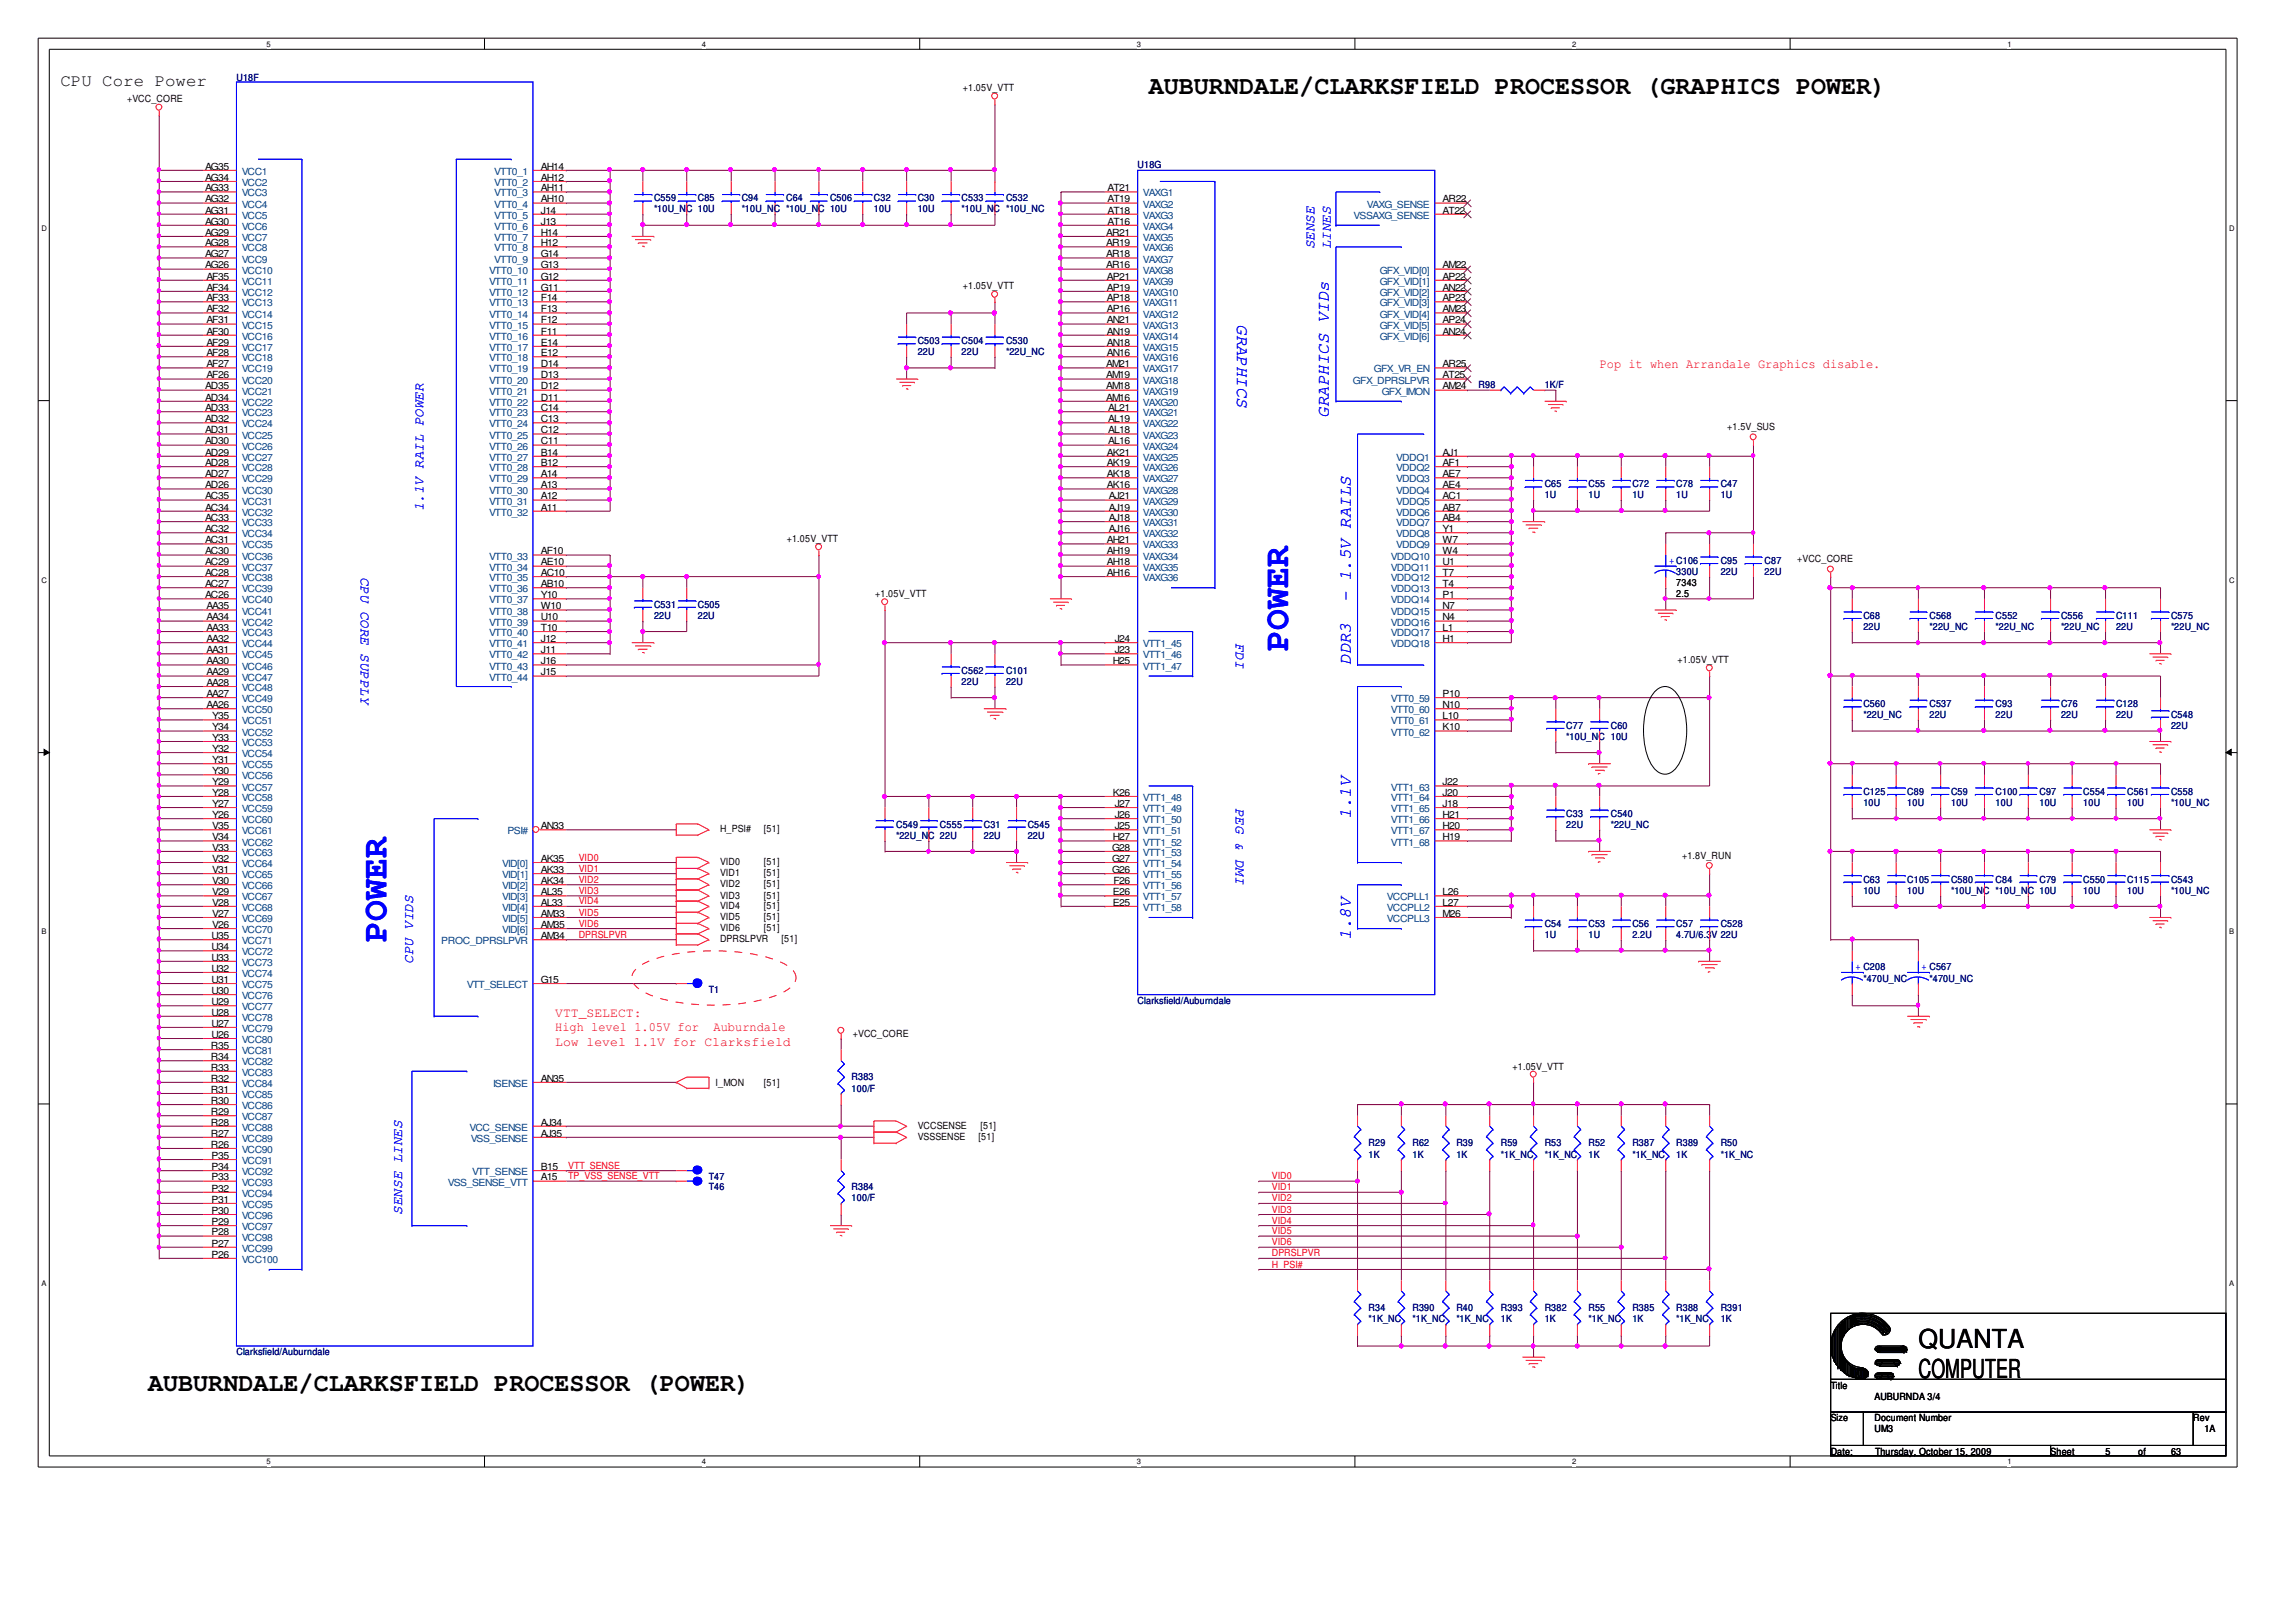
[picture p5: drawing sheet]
<svg xmlns="http://www.w3.org/2000/svg" width="297mm" height="210mm" viewBox="0 0 297 210" stroke-linecap="round" stroke-linejoin="round" font-family="sans-serif">
<defs><g id="words">
<g font-size="4.5" fill="#00f">
<text x="166.7" y="84.2" transform="rotate(-90 166.7 84.2)">POWER</text>
<text x="50" y="121.9" transform="rotate(-90 50 121.9)">POWER</text>
</g>
<g font-size="3.4">
<text x="248.2" y="174.4">QUANTA</text>
<text x="248.2" y="178.3">COMPUTER</text>
</g>
<g font-size="3.3">
<text x="148.6" y="12.1">AUBURNDALE/CLARKSFIELD PROCESSOR (GRAPHICS POWER)</text>
<text x="19.2" y="179.9">AUBURNDALE/CLARKSFIELD PROCESSOR (POWER)</text>
</g>
<text font-size="2.2" x="7.8" y="11.1">CPU Core Power</text>
<g font-size="2.2" fill="#00f">
<text x="160" y="41.9" transform="rotate(90 160 41.9)">GRAPHICS</text>
<text x="171.9" y="54" transform="rotate(-90 171.9 54)">GRAPHICS VIDs</text>
<text x="174.8" y="77.9" transform="rotate(-90 174.8 77.9)">- 1.5V RAILS</text>
<text x="174.8" y="86" transform="rotate(-90 174.8 86)">DDR3</text>
<text x="174.8" y="105.9" transform="rotate(-90 174.8 105.9)">1.1V</text>
<text x="174.8" y="121.6" transform="rotate(-90 174.8 121.6)">1.8V</text>
</g>
<g font-size="1.8" fill="#00f">
<text x="170" y="32.3" transform="rotate(-90 170 32.3)">SENSE</text>
<text x="172.2" y="32.3" transform="rotate(-90 172.2 32.3)">LINES</text>
<text x="54.8" y="66.2" transform="rotate(-90 54.8 66.2)">1.1V RAIL POWER</text>
<text x="46.7" y="74.6" transform="rotate(90 46.7 74.6)">CPU CORE SUPPLY</text>
<text x="159.9" y="83.2" transform="rotate(90 159.9 83.2)">FDI</text>
<text x="159.9" y="104.5" transform="rotate(90 159.9 104.5)">PEG &amp; DMI</text>
<text x="53.5" y="124.7" transform="rotate(-90 53.5 124.7)">CPU VIDS</text>
<text x="52" y="157.2" transform="rotate(-90 52 157.2)">SENSE LINES</text>
</g>
<g font-size="1.7" fill="#f00">
<text x="207" y="47.6">Pop it when Arrandale Graphics disable.</text>
<text x="71.8" y="131.6">VTT_SELECT:</text>
<text x="71.8" y="133.5">High level 1.05V for</text>
<text x="71.8" y="135.3">Low level 1.1V for Clarksfield</text>
<text x="92.3" y="133.5">Auburndale</text>
</g>
<g font-size="1.3" fill="#00007f">
<text x="30.6" y="10.4">U18F</text>
<text x="147.2" y="21.8">U18G</text>
<text x="84.6" y="26">C559</text>
<text x="84.6" y="27.5">*10U_NC 10U</text>
<text x="90.3" y="26">C85</text>
<text x="96" y="26">C94</text>
<text x="96" y="27.5">*10U_NC **10U_NC 10U</text>
<text x="96" y="27.5">*10U_NC</text>
<text x="101.7" y="26">C64</text>
<text x="102.1" y="27.5">10U_NC 10U</text>
<text x="107.4" y="26">C506</text>
<text x="113.1" y="26">C32</text>
<text x="113.1" y="27.5">10U</text>
<text x="118.7" y="26">C30</text>
<text x="118.7" y="27.5">10U</text>
<text x="124.4" y="26">C533</text>
<text x="124.4" y="27.5">*10U_NC **10U_NC</text>
<text x="124.4" y="27.5">*10U_NC</text>
<text x="130.2" y="26">C532</text>
<text x="130.6" y="27.5">10U_NC</text>
<text x="118.7" y="44.6">C503</text>
<text x="118.7" y="46">22U</text>
<text x="124.4" y="44.6">C504</text>
<text x="124.4" y="46">22U</text>
<text x="130.2" y="44.6">C530</text>
<text x="130.2" y="46">*22U_NC</text>
<text x="191.3" y="50.2">R98</text>
<text x="199.8" y="50.2">1K/F</text>
<text x="199.8" y="63">C65</text>
<text x="199.8" y="64.5">1U</text>
<text x="205.5" y="63">C55</text>
<text x="205.5" y="64.5">1U</text>
<text x="211.2" y="63">C72</text>
<text x="211.2" y="64.5">1U</text>
<text x="216.9" y="63">C78</text>
<text x="216.9" y="64.5">1U</text>
<text x="222.6" y="63">C47</text>
<text x="222.6" y="64.5">1U</text>
<text x="216.9" y="74.5">330U</text>
<text x="222.6" y="73">C95</text>
<text x="222.6" y="74.5">22U</text>
<text x="228.3" y="73">C87</text>
<text x="228.3" y="74.5">22U</text>
<text x="84.6" y="78.7">C531</text>
<text x="84.6" y="80.1">22U</text>
<text x="90.3" y="78.7">C505</text>
<text x="90.3" y="80.1">22U</text>
<text x="241.1" y="80.1">C68</text>
<text x="241.1" y="81.6">22U</text>
<text x="249.6" y="80.1">C568</text>
<text x="249.6" y="81.6">*22U_NC</text>
<text x="258.2" y="80.1">C552</text>
<text x="258.2" y="81.6">*22U_NC</text>
<text x="266.6" y="80.1">C556</text>
<text x="266.6" y="81.6">*22U_NC</text>
<text x="273.8" y="80.1">C111</text>
<text x="273.8" y="81.6">22U</text>
<text x="280.9" y="80.1">C575</text>
<text x="280.9" y="81.6">*22U_NC</text>
<text x="124.4" y="87.2">C562</text>
<text x="124.4" y="88.7">22U</text>
<text x="130.2" y="87.2">C101</text>
<text x="130.2" y="88.7">22U</text>
<text x="202.6" y="94.3">C77</text>
<text x="202.6" y="95.8">*10U_NC 10U</text>
<text x="208.4" y="94.3">C60</text>
<text x="241.1" y="91.5">C560</text>
<text x="241.1" y="92.9">*22U_NC</text>
<text x="249.6" y="91.5">C537</text>
<text x="249.6" y="92.9">22U</text>
<text x="258.2" y="91.5">C93</text>
<text x="258.2" y="92.9">22U</text>
<text x="266.6" y="91.5">C76</text>
<text x="266.6" y="92.9">22U</text>
<text x="273.8" y="91.5">C128</text>
<text x="273.8" y="92.9">22U</text>
<text x="280.9" y="92.9">C548</text>
<text x="280.9" y="94.3">22U</text>
<text x="115.9" y="107.1">C549</text>
<text x="121.6" y="107.1">C555</text>
<text x="127.3" y="107.1">C31</text>
<text x="133" y="107.1">C545</text>
<text x="202.6" y="105.7">C33</text>
<text x="202.6" y="107.1">22U</text>
<text x="208.4" y="105.7">C540</text>
<text x="208.4" y="107.1">*22U_NC</text>
<text x="241.1" y="102.9">C125</text>
<text x="241.1" y="104.3">10U</text>
<text x="246.7" y="102.9">C89</text>
<text x="246.7" y="104.3">10U</text>
<text x="252.4" y="102.9">C59</text>
<text x="252.4" y="104.3">10U</text>
<text x="258.2" y="102.9">C100</text>
<text x="258.2" y="104.3">10U</text>
<text x="263.8" y="102.9">C97</text>
<text x="263.8" y="104.3">10U</text>
<text x="269.5" y="102.9">C554</text>
<text x="269.5" y="104.3">10U</text>
<text x="275.2" y="102.9">C561</text>
<text x="275.2" y="104.3">10U</text>
<text x="280.9" y="102.9">C558</text>
<text x="280.9" y="104.3">*10U_NC</text>
<text x="115.9" y="108.6">*22U_NC 22U</text>
<text x="127.3" y="108.6">22U</text>
<text x="133" y="108.6">22U</text>
<text x="199.8" y="119.9">C54</text>
<text x="205.5" y="119.9">C53</text>
<text x="211.2" y="119.9">C56</text>
<text x="216.9" y="119.9">C57</text>
<text x="222.6" y="119.9">C528</text>
<text x="241.1" y="114.2">C63</text>
<text x="241.1" y="115.7">10U</text>
<text x="246.7" y="114.2">C105</text>
<text x="246.7" y="115.7">10U</text>
<text x="252.4" y="114.2">C580</text>
<text x="252.4" y="115.7">*10U_NC **10U_NC 10U</text>
<text x="252.4" y="115.7">*10U_NC</text>
<text x="258.2" y="114.2">C84</text>
<text x="258.6" y="115.7">10U_NC 10U</text>
<text x="263.8" y="114.2">C79</text>
<text x="269.5" y="114.2">C550</text>
<text x="269.5" y="115.7">10U</text>
<text x="275.2" y="114.2">C115</text>
<text x="275.2" y="115.7">10U</text>
<text x="280.9" y="114.2">C543</text>
<text x="280.9" y="115.7">*10U_NC</text>
<text x="199.8" y="121.4">1U</text>
<text x="205.5" y="121.4">1U</text>
<text x="211.2" y="121.4">2.2U</text>
<text x="216.9" y="121.4">4.7U/6.3V 22U</text>
<text x="91.7" y="128.5">T1</text>
<text x="147.2" y="129.9">Clarksfield/Auburndale</text>
<text x="241.1" y="127">*470U_NC</text>
<text x="249.6" y="127">*470U_NC</text>
<text x="110.2" y="139.8">R383</text>
<text x="110.2" y="141.3">100/F</text>
<text x="177.1" y="148.4">R29</text>
<text x="177.1" y="149.8">1K</text>
<text x="182.7" y="148.4">R62</text>
<text x="182.7" y="149.8">1K</text>
<text x="188.4" y="148.4">R39</text>
<text x="188.4" y="149.8">1K</text>
<text x="194.2" y="148.4">R59</text>
<text x="194.2" y="149.8">*1K_NC</text>
<text x="199.8" y="148.4">R53</text>
<text x="199.8" y="149.8">*1K_NC</text>
<text x="205.5" y="148.4">R52</text>
<text x="205.5" y="149.8">1K</text>
<text x="211.2" y="148.4">R387</text>
<text x="211.2" y="149.8">*1K_NC</text>
<text x="216.9" y="148.4">R389</text>
<text x="216.9" y="149.8">1K</text>
<text x="222.6" y="148.4">R50</text>
<text x="222.6" y="149.8">*1K_NC</text>
<text x="91.7" y="154">T46</text>
<text x="91.7" y="152.7">T47</text>
<text x="110.2" y="154">R384</text>
<text x="110.2" y="155.5">100/F</text>
<text x="177.1" y="169.7">R34</text>
<text x="177.1" y="171.1">*1K_NC</text>
<text x="182.7" y="169.7">R390</text>
<text x="182.7" y="171.1">*1K_NC</text>
<text x="188.4" y="169.7">R40</text>
<text x="188.4" y="171.1">*1K_NC</text>
<text x="194.2" y="169.7">R393</text>
<text x="194.2" y="171.1">1K</text>
<text x="199.8" y="169.7">R382</text>
<text x="199.8" y="171.1">1K</text>
<text x="205.5" y="169.7">R55</text>
<text x="205.5" y="171.1">*1K_NC</text>
<text x="211.2" y="169.7">R385</text>
<text x="211.2" y="171.1">1K</text>
<text x="216.9" y="169.7">R388</text>
<text x="216.9" y="171.1">*1K_NC</text>
<text x="222.6" y="169.7">R391</text>
<text x="222.6" y="171.1">1K</text>
<text x="30.6" y="175.4">Clarksfield/Auburndale</text>
</g>
<g font-size="1.3">
<text x="124.6" y="11.8">+1.05V_VTT</text>
<text x="16.5" y="13.2">+VCC_CORE</text>
<text x="26.5" y="22">AG35</text>
<text x="26.5" y="23.4">AG34</text>
<text x="70" y="22">AH14</text>
<text x="70" y="23.4">AH12</text>
<text x="26.5" y="24.8">AG33</text>
<text x="26.5" y="26.2">AG32</text>
<text x="26.5" y="27.6">AG31</text>
<text x="26.5" y="29.1">AG30</text>
<text x="70" y="24.8">AH11</text>
<text x="70" y="26.2">AH10</text>
<text x="70" y="27.6">J14</text>
<text x="70" y="29.1">J13</text>
<text x="143.3" y="24.8">AT21</text>
<text x="143.3" y="26.2">AT19</text>
<text x="143.3" y="27.6">AT18</text>
<text x="143.3" y="29.1">AT16</text>
<text x="186.6" y="26.2">AR22</text>
<text x="186.6" y="27.6">AT22</text>
<text x="26.5" y="30.5">AG29</text>
<text x="26.5" y="31.9">AG28</text>
<text x="26.5" y="33.3">AG27</text>
<text x="26.5" y="34.7">AG26</text>
<text x="70" y="30.5">H14</text>
<text x="70" y="31.9">H12</text>
<text x="70" y="33.3">G14</text>
<text x="70" y="34.7">G13</text>
<text x="143.1" y="30.5">AR21</text>
<text x="143.1" y="31.9">AR19</text>
<text x="143.1" y="33.3">AR18</text>
<text x="143.1" y="34.7">AR16</text>
<text x="186.6" y="34.7">AM22</text>
<text x="26.7" y="36.2">AF35</text>
<text x="26.7" y="37.6">AF34</text>
<text x="26.7" y="39">AF33</text>
<text x="26.7" y="40.4">AF32</text>
<text x="26.7" y="41.9">AF31</text>
<text x="70" y="36.2">G12</text>
<text x="70" y="37.6">G11</text>
<text x="70" y="39">F14</text>
<text x="70" y="40.4">F13</text>
<text x="70" y="41.9">F12</text>
<text x="124.6" y="37.5">+1.05V_VTT</text>
<text x="143.2" y="36.2">AP21</text>
<text x="143.2" y="37.6">AP19</text>
<text x="143.2" y="39">AP18</text>
<text x="143.2" y="40.4">AP16</text>
<text x="143.2" y="41.9">AN21</text>
<text x="186.6" y="36.2">AP22</text>
<text x="186.6" y="37.6">AN22</text>
<text x="186.6" y="39">AP23</text>
<text x="186.6" y="40.4">AM23</text>
<text x="186.6" y="41.9">AP24</text>
<text x="26.7" y="43.3">AF30</text>
<text x="26.7" y="44.7">AF29</text>
<text x="26.7" y="46.1">AF28</text>
<text x="26.7" y="47.5">AF27</text>
<text x="70" y="43.3">F11</text>
<text x="70" y="44.7">E14</text>
<text x="70" y="46.1">E12</text>
<text x="70" y="47.5">D14</text>
<text x="143.1" y="47.5">AM21</text>
<text x="143.2" y="43.3">AN19</text>
<text x="143.2" y="44.7">AN18</text>
<text x="143.2" y="46.1">AN16</text>
<text x="186.6" y="43.3">AN24</text>
<text x="186.6" y="47.5">AR25</text>
<text x="26.5" y="50.4">AD35</text>
<text x="26.5" y="51.8">AD34</text>
<text x="26.5" y="53.2">AD33</text>
<text x="26.7" y="49">AF26</text>
<text x="70" y="49">D13</text>
<text x="70" y="50.4">D12</text>
<text x="70" y="51.8">D11</text>
<text x="70" y="53.2">C14</text>
<text x="143.1" y="49">AM19</text>
<text x="143.1" y="50.4">AM18</text>
<text x="143.1" y="51.8">AM16</text>
<text x="143.4" y="53.2">AL21</text>
<text x="186.6" y="49">AT25</text>
<text x="186.6" y="50.4">AM24</text>
<text x="26.5" y="54.6">AD32</text>
<text x="26.5" y="56.1">AD31</text>
<text x="26.5" y="57.5">AD30</text>
<text x="26.5" y="59">AD29</text>
<text x="70" y="54.6">C13</text>
<text x="70" y="56.1">C12</text>
<text x="70" y="57.5">C11</text>
<text x="70" y="59">B14</text>
<text x="143.2" y="59">AK21</text>
<text x="143.4" y="54.6">AL19</text>
<text x="143.4" y="56.1">AL18</text>
<text x="143.4" y="57.5">AL16</text>
<text x="186.6" y="59">AJ1</text>
<text x="223.5" y="55.7">+1.5V_SUS</text>
<text x="26.5" y="60.3">AD28</text>
<text x="26.5" y="61.8">AD27</text>
<text x="26.5" y="63.2">AD26</text>
<text x="26.5" y="64.6">AC35</text>
<text x="70" y="60.3">B12</text>
<text x="70" y="61.8">A14</text>
<text x="70" y="63.2">A13</text>
<text x="70" y="64.6">A12</text>
<text x="143.2" y="60.3">AK19</text>
<text x="143.2" y="61.8">AK18</text>
<text x="143.2" y="63.2">AK16</text>
<text x="143.5" y="64.6">AJ21</text>
<text x="186.6" y="60.3">AF1</text>
<text x="186.6" y="61.8">AE7</text>
<text x="186.6" y="63.2">AE4</text>
<text x="186.6" y="64.6">AC1</text>
<text x="26.5" y="66.1">AC34</text>
<text x="26.5" y="67.4">AC33</text>
<text x="26.5" y="68.9">AC32</text>
<text x="26.5" y="70.3">AC31</text>
<text x="26.5" y="71.7">AC30</text>
<text x="70" y="71.7">AF10</text>
<text x="70" y="66.1">A11</text>
<text x="101.8" y="70.1">+1.05V_VTT</text>
<text x="143.2" y="70.3">AH21</text>
<text x="143.2" y="71.7">AH19</text>
<text x="143.5" y="66.1">AJ19</text>
<text x="143.5" y="67.4">AJ18</text>
<text x="143.5" y="68.9">AJ16</text>
<text x="186.6" y="66.1">AB7</text>
<text x="186.6" y="67.4">AB4</text>
<text x="186.6" y="68.9">Y1</text>
<text x="186.6" y="70.3">W7</text>
<text x="186.6" y="71.7">W4</text>
<text x="26.5" y="73.2">AC29</text>
<text x="26.5" y="74.5">AC28</text>
<text x="26.5" y="76">AC27</text>
<text x="26.5" y="77.4">AC26</text>
<text x="70" y="73.2">AE10</text>
<text x="70" y="74.5">AC10</text>
<text x="70" y="76">AB10</text>
<text x="70" y="77.4">Y10</text>
<text x="113.2" y="77.2">+1.05V_VTT</text>
<text x="143.2" y="73.2">AH18</text>
<text x="143.2" y="74.5">AH16</text>
<text x="186.6" y="73.2">U1</text>
<text x="186.6" y="74.5">T7</text>
<text x="186.6" y="76">T4</text>
<text x="186.6" y="77.4">P1</text>
<text x="216.9" y="75.8">7343</text>
<text x="216.9" y="77.2">2.5</text>
<text x="232.5" y="72.7">+VCC_CORE</text>
<text x="26.7" y="78.9">AA35</text>
<text x="26.7" y="80.3">AA34</text>
<text x="26.7" y="81.6">AA33</text>
<text x="26.7" y="83.1">AA32</text>
<text x="70" y="78.9">W10</text>
<text x="70" y="80.3">U10</text>
<text x="70" y="81.6">T10</text>
<text x="70" y="83.1">J12</text>
<text x="144.2" y="83.1">J24</text>
<text x="186.6" y="78.9">N7</text>
<text x="186.6" y="80.3">N4</text>
<text x="186.6" y="81.6">L1</text>
<text x="186.6" y="83.1">H1</text>
<text x="26.7" y="84.5">AA31</text>
<text x="26.7" y="86">AA30</text>
<text x="26.7" y="87.4">AA29</text>
<text x="26.7" y="88.8">AA28</text>
<text x="70" y="84.5">J11</text>
<text x="70" y="86">J16</text>
<text x="70" y="87.4">J15</text>
<text x="144" y="86">H25</text>
<text x="144.2" y="84.5">J23</text>
<text x="217" y="85.8">+1.05V_VTT</text>
<text x="26.7" y="90.2">AA27</text>
<text x="26.7" y="91.6">AA26</text>
<text x="27.5" y="93.1">Y35</text>
<text x="27.5" y="94.5">Y34</text>
<text x="27.5" y="95.9">Y33</text>
<text x="186.6" y="90.2">P10</text>
<text x="186.6" y="91.6">N10</text>
<text x="186.6" y="93.1">L10</text>
<text x="186.6" y="94.5">K10</text>
<text x="27.5" y="97.3">Y32</text>
<text x="27.5" y="98.7">Y31</text>
<text x="27.5" y="100.2">Y30</text>
<text x="27.5" y="101.6">Y29</text>
<text x="186.6" y="101.6">J22</text>
<text x="27.5" y="103">Y28</text>
<text x="27.5" y="104.4">Y27</text>
<text x="27.5" y="105.9">Y26</text>
<text x="27.5" y="107.3">V35</text>
<text x="70" y="107.3">AN33</text>
<text x="93.2" y="107.7">H_PSI#</text>
<text x="98.8" y="107.7">[51]</text>
<text x="144" y="103">K26</text>
<text x="144.2" y="104.4">J27</text>
<text x="144.2" y="105.9">J26</text>
<text x="144.2" y="107.3">J25</text>
<text x="186.6" y="103">J20</text>
<text x="186.6" y="104.4">J18</text>
<text x="186.6" y="105.9">H21</text>
<text x="186.6" y="107.3">H20</text>
<text x="27.5" y="108.7">V34</text>
<text x="27.5" y="110.1">V33</text>
<text x="27.5" y="111.5">V32</text>
<text x="27.5" y="113">V31</text>
<text x="70" y="111.5">AK35</text>
<text x="70" y="113">AK33</text>
<text x="93.2" y="112">VID0</text>
<text x="93.2" y="113.4">VID1</text>
<text x="98.8" y="112">[51]</text>
<text x="98.8" y="113.4">[51]</text>
<text x="143.9" y="110.1">G28</text>
<text x="143.9" y="111.5">G27</text>
<text x="143.9" y="113">G26</text>
<text x="144" y="108.7">H27</text>
<text x="186.6" y="108.7">H19</text>
<text x="217.6" y="111.1">+1.8V_RUN</text>
<text x="27.5" y="114.4">V30</text>
<text x="27.5" y="115.9">V29</text>
<text x="27.5" y="117.2">V28</text>
<text x="27.5" y="118.6">V27</text>
<text x="70" y="114.4">AK34</text>
<text x="70" y="115.9">AL35</text>
<text x="70" y="117.2">AL33</text>
<text x="70" y="118.6">AM33</text>
<text x="93.2" y="114.8">VID2</text>
<text x="93.2" y="116.3">VID3</text>
<text x="93.2" y="117.6">VID4</text>
<text x="93.2" y="119.1">VID5</text>
<text x="98.8" y="114.8">[51]</text>
<text x="98.8" y="116.3">[51]</text>
<text x="98.8" y="117.6">[51]</text>
<text x="98.8" y="119.1">[51]</text>
<text x="144" y="115.9">E26</text>
<text x="144" y="117.2">E25</text>
<text x="144" y="114.4">F26</text>
<text x="186.6" y="115.9">L26</text>
<text x="186.6" y="117.2">L27</text>
<text x="186.6" y="118.6">M26</text>
<text x="27.4" y="121.5">U35</text>
<text x="27.4" y="123">U34</text>
<text x="27.4" y="124.3">U33</text>
<text x="27.4" y="125.8">U32</text>
<text x="27.5" y="120.1">V26</text>
<text x="70" y="120.1">AM35</text>
<text x="70" y="121.5">AM34</text>
<text x="93.2" y="121.9">DPRSLPVR</text>
<text x="93.2" y="120.5">VID6</text>
<text x="98.8" y="120.5">[51]</text>
<text x="101.1" y="121.9">[51]</text>
<text x="27.4" y="127.2">U31</text>
<text x="27.4" y="128.6">U30</text>
<text x="27.4" y="130.1">U29</text>
<text x="27.4" y="131.4">U28</text>
<text x="70" y="127.2">G15</text>
<text x="27.3" y="135.7">R35</text>
<text x="27.3" y="137.2">R34</text>
<text x="27.4" y="132.9">U27</text>
<text x="27.4" y="134.3">U26</text>
<text x="110.3" y="134.1">+VCC_CORE</text>
<text x="27.3" y="138.5">R33</text>
<text x="27.3" y="140">R32</text>
<text x="27.3" y="141.4">R31</text>
<text x="27.3" y="142.9">R30</text>
<text x="70" y="140">AN35</text>
<text x="92.6" y="140.6">I_MON</text>
<text x="98.8" y="140.6">[51]</text>
<text x="195.7" y="138.5">+1.05V_VTT</text>
<text x="27.3" y="144.3">R29</text>
<text x="27.3" y="145.7">R28</text>
<text x="27.3" y="147.1">R27</text>
<text x="27.3" y="148.5">R26</text>
<text x="27.4" y="150">P35</text>
<text x="70" y="145.7">AJ34</text>
<text x="70" y="147.1">AJ35</text>
<text x="118.7" y="146.1">VCCSENSE</text>
<text x="118.7" y="147.5">VSSSENSE</text>
<text x="126.6" y="147.5">[51]</text>
<text x="126.9" y="146.1">[51]</text>
<text x="27.4" y="151.4">P34</text>
<text x="27.4" y="152.8">P33</text>
<text x="27.4" y="154.2">P32</text>
<text x="27.4" y="155.6">P31</text>
<text x="70" y="151.4">B15</text>
<text x="70" y="152.8">A15</text>
<text x="27.4" y="157.1">P30</text>
<text x="27.4" y="158.5">P29</text>
<text x="27.4" y="159.9">P28</text>
<text x="27.4" y="161.3">P27</text>
<text x="27.4" y="162.8">P26</text>
<text x="236.8" y="179.7">Title</text>
<text x="236.8" y="183.9">Size</text>
<text x="242.5" y="183.9">Document Number</text>
<text x="242.5" y="181.1">AUBURNDA 3/4</text>
<text x="242.5" y="185.4">UM3</text>
<text x="283.7" y="183.9">Rev</text>
<text x="285.2" y="185.4">1A</text>
<text x="236.8" y="188.2">Date:</text>
<text x="242.6" y="188.2">Thursday, October 15, 2009</text>
<text x="265.3" y="188.2">Sheet</text>
<text x="272.4" y="188.2">5</text>
<text x="276.6" y="188.2">of</text>
<text x="280.9" y="188.2">63</text>
</g>
<g font-size="1.3" fill="#003f7f">
<text x="31.3" y="22.6">VCC1</text>
<text x="64" y="22.6">VTT0_1</text>
<text x="31.3" y="24.1">VCC2</text>
<text x="31.3" y="25.4">VCC3</text>
<text x="31.3" y="26.9">VCC4</text>
<text x="31.3" y="28.3">VCC5</text>
<text x="31.3" y="29.7">VCC6</text>
<text x="64" y="24.1">VTT0_2</text>
<text x="64" y="25.4">VTT0_3</text>
<text x="64" y="26.9">VTT0_4</text>
<text x="64" y="28.3">VTT0_5</text>
<text x="64" y="29.7">VTT0_6</text>
<text x="147.9" y="25.4">VAXG1</text>
<text x="147.9" y="26.9">VAXG2</text>
<text x="147.9" y="28.3">VAXG3</text>
<text x="147.9" y="29.7">VAXG4</text>
<text x="175.1" y="28.3">VSSAXG_SENSE</text>
<text x="176.8" y="26.9">VAXG_SENSE</text>
<text x="31.3" y="31.2">VCC7</text>
<text x="31.3" y="32.5">VCC8</text>
<text x="31.3" y="34">VCC9</text>
<text x="31.3" y="35.4">VCC10</text>
<text x="63.3" y="35.4">VTT0_10</text>
<text x="64" y="31.2">VTT0_7</text>
<text x="64" y="32.5">VTT0_8</text>
<text x="64" y="34">VTT0_9</text>
<text x="147.9" y="31.2">VAXG5</text>
<text x="147.9" y="32.5">VAXG6</text>
<text x="147.9" y="34">VAXG7</text>
<text x="147.9" y="35.4">VAXG8</text>
<text x="178.5" y="35.4">GFX_VID[0]</text>
<text x="31.3" y="36.9">VCC11</text>
<text x="31.3" y="38.3">VCC12</text>
<text x="31.3" y="39.7">VCC13</text>
<text x="31.3" y="41.1">VCC14</text>
<text x="63.3" y="36.9">VTT0_11</text>
<text x="63.3" y="38.3">VTT0_12</text>
<text x="63.3" y="39.7">VTT0_13</text>
<text x="63.3" y="41.1">VTT0_14</text>
<text x="147.9" y="36.9">VAXG9</text>
<text x="147.9" y="38.3">VAXG10</text>
<text x="147.9" y="39.7">VAXG11</text>
<text x="147.9" y="41.1">VAXG12</text>
<text x="178.5" y="36.9">GFX_VID[1]</text>
<text x="178.5" y="38.3">GFX_VID[2]</text>
<text x="178.5" y="39.7">GFX_VID[3]</text>
<text x="178.5" y="41.1">GFX_VID[4]</text>
<text x="31.3" y="42.5">VCC15</text>
<text x="31.3" y="44">VCC16</text>
<text x="31.3" y="45.4">VCC17</text>
<text x="31.3" y="46.8">VCC18</text>
<text x="63.3" y="42.5">VTT0_15</text>
<text x="63.3" y="44">VTT0_16</text>
<text x="63.3" y="45.4">VTT0_17</text>
<text x="63.3" y="46.8">VTT0_18</text>
<text x="147.9" y="42.5">VAXG13</text>
<text x="147.9" y="44">VAXG14</text>
<text x="147.9" y="45.4">VAXG15</text>
<text x="147.9" y="46.8">VAXG16</text>
<text x="178.5" y="42.5">GFX_VID[5]</text>
<text x="178.5" y="44">GFX_VID[6]</text>
<text x="31.3" y="48.2">VCC19</text>
<text x="31.3" y="49.6">VCC20</text>
<text x="31.3" y="51.1">VCC21</text>
<text x="31.3" y="52.5">VCC22</text>
<text x="31.3" y="53.9">VCC23</text>
<text x="63.3" y="48.2">VTT0_19</text>
<text x="63.3" y="49.6">VTT0_20</text>
<text x="63.3" y="51.1">VTT0_21</text>
<text x="63.3" y="52.5">VTT0_22</text>
<text x="63.3" y="53.9">VTT0_23</text>
<text x="147.9" y="48.2">VAXG17</text>
<text x="147.9" y="49.6">VAXG18</text>
<text x="147.9" y="51.1">VAXG19</text>
<text x="147.9" y="52.5">VAXG20</text>
<text x="147.9" y="53.9">VAXG21</text>
<text x="175" y="49.6">GFX_DPRSLPVR</text>
<text x="177.7" y="48.2">GFX_VR_EN</text>
<text x="178.8" y="51.1">GFX_IMON</text>
<text x="31.3" y="55.3">VCC24</text>
<text x="31.3" y="56.8">VCC25</text>
<text x="31.3" y="58.2">VCC26</text>
<text x="31.3" y="59.6">VCC27</text>
<text x="63.3" y="55.3">VTT0_24</text>
<text x="63.3" y="56.8">VTT0_25</text>
<text x="63.3" y="58.2">VTT0_26</text>
<text x="63.3" y="59.6">VTT0_27</text>
<text x="147.9" y="55.3">VAXG22</text>
<text x="147.9" y="56.8">VAXG23</text>
<text x="147.9" y="58.2">VAXG24</text>
<text x="147.9" y="59.6">VAXG25</text>
<text x="180.6" y="59.6">VDDQ1</text>
<text x="31.3" y="61">VCC28</text>
<text x="31.3" y="62.4">VCC29</text>
<text x="31.3" y="63.9">VCC30</text>
<text x="31.3" y="65.3">VCC31</text>
<text x="63.3" y="61">VTT0_28</text>
<text x="63.3" y="62.4">VTT0_29</text>
<text x="63.3" y="63.9">VTT0_30</text>
<text x="63.3" y="65.3">VTT0_31</text>
<text x="147.9" y="61">VAXG26</text>
<text x="147.9" y="62.4">VAXG27</text>
<text x="147.9" y="63.9">VAXG28</text>
<text x="147.9" y="65.3">VAXG29</text>
<text x="180.6" y="61">VDDQ2</text>
<text x="180.6" y="62.4">VDDQ3</text>
<text x="180.6" y="63.9">VDDQ4</text>
<text x="180.6" y="65.3">VDDQ5</text>
<text x="31.3" y="66.7">VCC32</text>
<text x="31.3" y="68.1">VCC33</text>
<text x="31.3" y="69.5">VCC34</text>
<text x="31.3" y="71">VCC35</text>
<text x="63.3" y="66.7">VTT0_32</text>
<text x="147.9" y="66.7">VAXG30</text>
<text x="147.9" y="68.1">VAXG31</text>
<text x="147.9" y="69.5">VAXG32</text>
<text x="147.9" y="71">VAXG33</text>
<text x="180.6" y="66.7">VDDQ6</text>
<text x="180.6" y="68.1">VDDQ7</text>
<text x="180.6" y="69.5">VDDQ8</text>
<text x="180.6" y="71">VDDQ9</text>
<text x="31.3" y="72.4">VCC36</text>
<text x="31.3" y="73.9">VCC37</text>
<text x="31.3" y="75.2">VCC38</text>
<text x="31.3" y="76.7">VCC39</text>
<text x="63.3" y="72.4">VTT0_33</text>
<text x="63.3" y="73.9">VTT0_34</text>
<text x="63.3" y="75.2">VTT0_35</text>
<text x="63.3" y="76.7">VTT0_36</text>
<text x="147.9" y="72.4">VAXG34</text>
<text x="147.9" y="73.9">VAXG35</text>
<text x="147.9" y="75.2">VAXG36</text>
<text x="179.9" y="72.4">VDDQ10</text>
<text x="179.9" y="73.9">VDDQ11</text>
<text x="179.9" y="75.2">VDDQ12</text>
<text x="179.9" y="76.7">VDDQ13</text>
<text x="31.3" y="78.1">VCC40</text>
<text x="31.3" y="79.5">VCC41</text>
<text x="31.3" y="81">VCC42</text>
<text x="31.3" y="82.3">VCC43</text>
<text x="31.3" y="83.8">VCC44</text>
<text x="63.3" y="78.1">VTT0_37</text>
<text x="63.3" y="79.5">VTT0_38</text>
<text x="63.3" y="81">VTT0_39</text>
<text x="63.3" y="82.3">VTT0_40</text>
<text x="63.3" y="83.8">VTT0_41</text>
<text x="147.9" y="83.8">VTT1_45</text>
<text x="179.9" y="78.1">VDDQ14</text>
<text x="179.9" y="79.5">VDDQ15</text>
<text x="179.9" y="81">VDDQ16</text>
<text x="179.9" y="82.3">VDDQ17</text>
<text x="179.9" y="83.8">VDDQ18</text>
<text x="31.3" y="85.2">VCC45</text>
<text x="31.3" y="86.6">VCC46</text>
<text x="31.3" y="88.1">VCC47</text>
<text x="31.3" y="89.4">VCC48</text>
<text x="63.3" y="85.2">VTT0_42</text>
<text x="63.3" y="86.6">VTT0_43</text>
<text x="63.3" y="88.1">VTT0_44</text>
<text x="147.9" y="85.2">VTT1_46</text>
<text x="147.9" y="86.6">VTT1_47</text>
<text x="31.3" y="90.9">VCC49</text>
<text x="31.3" y="92.3">VCC50</text>
<text x="31.3" y="93.8">VCC51</text>
<text x="31.3" y="95.2">VCC52</text>
<text x="179.9" y="90.9">VTT0_59</text>
<text x="179.9" y="92.3">VTT0_60</text>
<text x="179.9" y="93.8">VTT0_61</text>
<text x="179.9" y="95.2">VTT0_62</text>
<text x="31.3" y="96.5">VCC53</text>
<text x="31.3" y="98">VCC54</text>
<text x="31.3" y="99.4">VCC55</text>
<text x="31.3" y="100.9">VCC56</text>
<text x="31.3" y="102.3">VCC57</text>
<text x="31.3" y="103.7">VCC58</text>
<text x="31.3" y="105.1">VCC59</text>
<text x="31.3" y="106.5">VCC60</text>
<text x="31.3" y="108">VCC61</text>
<text x="65.6" y="108">PSI#</text>
<text x="147.9" y="103.7">VTT1_48</text>
<text x="147.9" y="105.1">VTT1_49</text>
<text x="147.9" y="106.5">VTT1_50</text>
<text x="147.9" y="108">VTT1_51</text>
<text x="179.9" y="102.3">VTT1_63</text>
<text x="179.9" y="103.7">VTT1_64</text>
<text x="179.9" y="105.1">VTT1_65</text>
<text x="179.9" y="106.5">VTT1_66</text>
<text x="179.9" y="108">VTT1_67</text>
<text x="31.3" y="109.4">VCC62</text>
<text x="31.3" y="110.8">VCC63</text>
<text x="31.3" y="112.2">VCC64</text>
<text x="31.3" y="113.7">VCC65</text>
<text x="65" y="112.2">VID[0]</text>
<text x="65" y="113.7">VID[1]</text>
<text x="147.9" y="109.4">VTT1_52</text>
<text x="147.9" y="110.8">VTT1_53</text>
<text x="147.9" y="112.2">VTT1_54</text>
<text x="147.9" y="113.7">VTT1_55</text>
<text x="179.9" y="109.4">VTT1_68</text>
<text x="31.3" y="115.1">VCC66</text>
<text x="31.3" y="116.5">VCC67</text>
<text x="31.3" y="117.9">VCC68</text>
<text x="31.3" y="119.3">VCC69</text>
<text x="65" y="115.1">VID[2]</text>
<text x="65" y="116.5">VID[3]</text>
<text x="65" y="117.9">VID[4]</text>
<text x="65" y="119.3">VID[5]</text>
<text x="147.9" y="115.1">VTT1_56</text>
<text x="147.9" y="116.5">VTT1_57</text>
<text x="147.9" y="117.9">VTT1_58</text>
<text x="179.4" y="116.5">VCCPLL1</text>
<text x="179.4" y="117.9">VCCPLL2</text>
<text x="179.4" y="119.3">VCCPLL3</text>
<text x="31.3" y="120.8">VCC70</text>
<text x="31.3" y="122.2">VCC71</text>
<text x="31.3" y="123.6">VCC72</text>
<text x="31.3" y="125">VCC73</text>
<text x="57.1" y="122.2">PROC_DPRSLPVR</text>
<text x="65" y="120.8">VID[6]</text>
<text x="31.3" y="126.4">VCC74</text>
<text x="31.3" y="127.9">VCC75</text>
<text x="31.3" y="129.3">VCC76</text>
<text x="31.3" y="130.8">VCC77</text>
<text x="60.4" y="127.9">VTT_SELECT</text>
<text x="31.3" y="132.1">VCC78</text>
<text x="31.3" y="133.5">VCC79</text>
<text x="31.3" y="135">VCC80</text>
<text x="31.3" y="136.4">VCC81</text>
<text x="31.3" y="137.9">VCC82</text>
<text x="31.3" y="139.2">VCC83</text>
<text x="31.3" y="140.7">VCC84</text>
<text x="31.3" y="142.1">VCC85</text>
<text x="31.3" y="143.5">VCC86</text>
<text x="63.8" y="140.7">ISENSE</text>
<text x="31.3" y="145">VCC87</text>
<text x="31.3" y="146.3">VCC88</text>
<text x="31.3" y="147.8">VCC89</text>
<text x="31.3" y="149.2">VCC90</text>
<text x="60.7" y="146.3">VCC_SENSE</text>
<text x="60.9" y="147.8">VSS_SENSE</text>
<text x="31.3" y="150.7">VCC91</text>
<text x="31.3" y="152.1">VCC92</text>
<text x="31.3" y="153.4">VCC93</text>
<text x="31.3" y="154.9">VCC94</text>
<text x="57.9" y="153.4">VSS_SENSE_VTT</text>
<text x="61.1" y="152.1">VTT_SENSE</text>
<text x="31.3" y="156.3">VCC95</text>
<text x="31.3" y="157.8">VCC96</text>
<text x="31.3" y="159.2">VCC97</text>
<text x="31.3" y="160.6">VCC98</text>
<text x="31.3" y="162">VCC99</text>
<text x="31.3" y="163.4">VCC100</text>
</g>
<g font-size="1.3" fill="#00f">
<text x="215.9" y="72.9">+ C106</text>
<text x="240.1" y="125.5">+ C208</text>
<text x="248.6" y="125.5">+ C567</text>
</g>
<g font-size="1.3" fill="#f00">
<text x="74.9" y="111.4">VID0</text>
<text x="74.9" y="112.8">VID1</text>
<text x="74.9" y="114.2">VID2</text>
<text x="74.9" y="115.7">VID3</text>
<text x="74.9" y="117">VID4</text>
<text x="74.9" y="118.5">VID5</text>
<text x="74.9" y="119.9">VID6</text>
<text x="74.9" y="121.4">DPRSLPVR</text>
<text x="73.5" y="151.2">VTT_SENSE</text>
<text x="73.5" y="152.6">TP_VSS_SENSE_VTT</text>
<text x="164.5" y="152.6">VID0</text>
<text x="164.5" y="154">VID1</text>
<text x="164.5" y="155.5">VID2</text>
<text x="164.5" y="161.1">VID6</text>
<text x="164.5" y="156.9">VID3</text>
<text x="164.5" y="158.4">VID4</text>
<text x="164.5" y="159.7">VID5</text>
<text x="164.5" y="162.6">DPRSLPVR</text>
<text x="164.5" y="164">H_PSI#</text>
</g>
<g font-size="1">
<text x="34.5" y="6">5</text>
<text x="90.8" y="6">4</text>
<text x="147.1" y="6">3</text>
<text x="203.4" y="6">2</text>
<text x="259.7" y="6">1</text>
<text x="5.4" y="29.9">D</text>
<text x="288.4" y="29.9">D</text>
<text x="5.4" y="75.4">C</text>
<text x="288.4" y="75.4">C</text>
<text x="5.4" y="120.9">B</text>
<text x="288.4" y="120.9">B</text>
<text x="5.4" y="166.4">A</text>
<text x="288.4" y="166.4">A</text>
<text x="34.5" y="189.5">5</text>
<text x="90.8" y="189.5">4</text>
<text x="147.1" y="189.5">3</text>
<text x="203.4" y="189.5">2</text>
<text x="259.7" y="189.5">1</text>
</g>
</g></defs>
<path d="M4.9 4.9h284.5v185h-284.5zM6.4 6.4h281.6v182h-281.6z" fill="none" stroke="#000" stroke-width=".13"/>
<g fill="#fff">
<path d="M34.5 5.2h.5v1.1h-.5z"/>
<path d="M34.5 188.7h.5v1.1h-.5z"/>
</g>
<path d="M62.7 4.9v1.5M62.7 188.4v1.5" fill="none" stroke="#000" stroke-width=".13"/>
<g fill="#fff">
<path d="M90.8 5.2h.5v1.1h-.5z"/>
<path d="M90.8 188.7h.5v1.1h-.5z"/>
</g>
<path d="M119 4.9v1.5M119 188.4v1.5" fill="none" stroke="#000" stroke-width=".13"/>
<g fill="#fff">
<path d="M147.1 5.2h.5v1.1h-.5z"/>
<path d="M147.1 188.7h.5v1.1h-.5z"/>
</g>
<path d="M175.3 4.9v1.5M175.3 188.4v1.5" fill="none" stroke="#000" stroke-width=".13"/>
<g fill="#fff">
<path d="M203.4 5.2h.5v1.1h-.5z"/>
<path d="M203.4 188.7h.5v1.1h-.5z"/>
</g>
<path d="M231.6 4.9v1.5M231.6 188.4v1.5" fill="none" stroke="#000" stroke-width=".13"/>
<g fill="#fff">
<path d="M259.7 5.2h.5v1.1h-.5z"/>
<path d="M259.7 188.7h.5v1.1h-.5z"/>
<path d="M5.4 29.1h.6v1.1h-.6z"/>
<path d="M288.4 29.1h.6v1.1h-.6z"/>
<path d="M5.4 74.5h.6v1.1h-.6z"/>
<path d="M288.4 74.5h.6v1.1h-.6z"/>
</g>
<path d="M4.9 51.8h1.5M288 51.8h1.4" fill="none" stroke="#000" stroke-width=".13"/>
<g fill="#fff">
<path d="M5.4 120.1h.6v1.1h-.6z"/>
<path d="M288.4 120.1h.6v1.1h-.6z"/>
</g>
<path d="M4.9 97.4h1.5M5.7 97l.7 .4-.7 .3zM288 97.4l.7-.4v.7zM288 97.4h1.4" fill="none" stroke="#000" stroke-width=".13"/>
<path d="M5.7 97l.7 .4-.7 .3zM288 97.4l.7-.4v.7z" fill="#000"/>
<g fill="#fff">
<path d="M5.4 165.6h.6v1.1h-.6z"/>
<path d="M288.4 165.6h.6v1.1h-.6z"/>
</g>
<path d="M4.9 142.9h1.5M288 142.9h1.4" fill="none" stroke="#000" stroke-width=".13"/>
<path d="M20.6 31.9h.1M20.6 33.4h.1M20.6 34.8h.1M20.6 36.3h.1M20.6 37.7h.1M20.6 31.9h5.7M20.6 33.4h5.7M20.6 34.8h5.7M20.6 36.3h5.7M20.6 37.7h5.7" fill="none" stroke="#7f003f" stroke-width=".13"/>
<path d="M20.4 37.4h.3l.1 .2-.3 .3-.2-.3z" fill-rule="evenodd" fill="#f0f"/>
<path d="M20.4 37.4h.3l.1 .2-.3 .3-.2-.3z" fill="none" stroke="#f0f" stroke-width=".13"/>
<path d="M20.6 39.1h.1M20.6 39.1h5.7M20.6 40.5h.1M20.6 41.9h.1M20.6 43.4h.1M20.6 40.5h5.7M20.6 41.9h5.7M20.6 43.4h5.7" fill="none" stroke="#7f003f" stroke-width=".13"/>
<path d="M20.4 43.1h.3l.1 .2-.3 .2-.2-.2z" fill-rule="evenodd" fill="#f0f"/>
<path d="M20.4 43.1h.3l.1 .2-.3 .2-.2-.2z" fill="none" stroke="#f0f" stroke-width=".13"/>
<path d="M20.6 44.8h.1M20.6 44.8h5.7" fill="none" stroke="#7f003f" stroke-width=".13"/>
<path d="M20.4 44.5h.3l.1 .2-.3 .3-.2-.3z" fill-rule="evenodd" fill="#f0f"/>
<path d="M20.4 44.5h.3l.1 .2-.3 .3-.2-.3z" fill="none" stroke="#f0f" stroke-width=".13"/>
<path d="M20.6 46.2h.1M20.6 46.2h5.7" fill="none" stroke="#7f003f" stroke-width=".13"/>
<path d="M20.4 46h.3l.1 .2-.3 .2-.2-.2z" fill-rule="evenodd" fill="#f0f"/>
<path d="M20.4 46h.3l.1 .2-.3 .2-.2-.2z" fill="none" stroke="#f0f" stroke-width=".13"/>
<g fill="none" stroke="#7f003f" stroke-width=".13">
<path d="M20.6 22h.1M20.6 23.5h.1M20.6 24.8h.1M20.6 26.3h.1M20.6 27.7h.1M20.6 29.2h.1M20.6 30.6h.1M20.6 22h5.7M20.6 23.5h5.7M20.6 24.8h5.7M20.6 26.3h5.7M20.6 27.7h5.7"/>
<path d="M20.6 29.2h5.7M20.6 30.6h5.7M20.6 47.6h.1M20.6 49.1h.1M20.6 50.5h.1M20.6 51.9h.1M20.6 53.3h.1M20.6 54.7h.1M20.6 56.2h.1M20.6 57.6h.1M20.6 59h.1M20.6 47.6h5.7"/>
<path d="M20.6 49.1h5.7M20.6 50.5h5.7M20.6 51.9h5.7M20.6 53.3h5.7M20.6 54.7h5.7M20.6 56.2h5.7M20.6 57.6h5.7M20.6 59h5.7M20.6 60.4h.1M20.6 71.8h.1M20.6 73.3h.1M20.6 74.6h.1"/>
<path d="M20.6 76.1h.1M20.6 77.5h.1M20.6 78.9h.1M20.6 60.4h5.7M20.6 71.8h5.7M20.6 73.3h5.7M20.6 74.6h5.7M20.6 76.1h5.7M20.6 77.5h5.7M20.6 78.9h5.7M20.6 80.4h.1M20.6 81.7h.1"/>
<path d="M20.6 83.2h.1M20.6 84.6h.1M20.6 86h.1M20.6 87.5h.1M20.6 80.4h5.7M20.6 81.7h5.7M20.6 83.2h5.7M20.6 84.6h5.7M20.6 86h5.7M20.6 87.5h5.7"/>
</g>
<path d="M20.4 87.2h.3l.1 .2-.3 .3-.2-.3z" fill-rule="evenodd" fill="#f0f"/>
<path d="M20.4 87.2h.3l.1 .2-.3 .3-.2-.3z" fill="none" stroke="#f0f" stroke-width=".13"/>
<g fill="none" stroke="#7f003f" stroke-width=".13">
<path d="M20.6 61.8h.1M20.6 63.3h.1M20.6 64.7h.1M20.6 66.2h.1M20.6 67.5h.1M20.6 68.9h.1M20.6 70.4h.1M20.6 61.8h5.7M20.6 63.3h5.7M20.6 64.7h5.7M20.6 66.2h5.7M20.6 67.5h5.7"/>
<path d="M20.6 68.9h5.7M20.6 70.4h5.7M20.6 88.8h.1M20.6 90.3h.1M20.6 91.7h.1M20.6 94.6h.1M20.6 96h.1M20.6 97.4h.1M20.6 98.8h.1M20.6 88.8h5.7M20.6 90.3h5.7M20.6 91.7h5.7"/>
<path d="M20.6 94.6h5.7M20.6 96h5.7M20.6 97.4h5.7M20.6 98.8h5.7M20.6 100.3h.1M20.6 111.6h.1M20.6 113.1h.1M20.6 114.5h.1M20.6 115.9h.1M20.6 101.7h.1M20.6 103.1h.1M20.6 104.5h.1"/>
<path d="M20.6 105.9h.1M20.6 107.4h.1M20.6 108.8h.1M20.6 110.2h.1M20.6 100.3h5.7M20.6 111.6h5.7M20.6 113.1h5.7M20.6 114.5h5.7M20.6 115.9h5.7M20.6 101.7h5.7M20.6 103.1h5.7M20.6 104.5h5.7"/>
<path d="M20.6 105.9h5.7M20.6 107.4h5.7M20.6 108.8h5.7M20.6 110.2h5.7M20.6 114.5v1.4"/>
</g>
<path d="M20.4 114.2h.3l.1 .2-.3 .3-.2-.3z" fill-rule="evenodd" fill="#f0f"/>
<path d="M20.4 114.2h.3l.1 .2-.3 .3-.2-.3z" fill="none" stroke="#f0f" stroke-width=".13"/>
<path d="M20.6 39.1h.1M20.6 39.1v1.4M20.6 87.5h.1M20.6 87.5v1.3M20.6 110.2h.1M20.6 110.2v1.4" fill="none" stroke="#7f003f" stroke-width=".13"/>
<path d="M20.4 38.9h.3l.1 .2-.3 .2-.2-.2z" fill-rule="evenodd" fill="#f0f"/>
<path d="M20.4 38.9h.3l.1 .2-.3 .2-.2-.2z" fill="none" stroke="#f0f" stroke-width=".13"/>
<path d="M20.6 34.8h.1M20.6 34.8v1.5" fill="none" stroke="#7f003f" stroke-width=".13"/>
<path d="M20.4 34.6h.3l.1 .1-.1 .2-.2 .1-.1-.1z" fill-rule="evenodd" fill="#f0f"/>
<path d="M20.4 34.6h.3l.1 .1-.1 .2-.2 .1-.1-.1z" fill="none" stroke="#f0f" stroke-width=".13"/>
<path d="M20.6 67.5h.1M20.6 67.5v1.4" fill="none" stroke="#7f003f" stroke-width=".13"/>
<path d="M20.4 67.3h.3l.1 .2-.3 .3-.2-.3z" fill-rule="evenodd" fill="#f0f"/>
<path d="M20.4 67.3h.3l.1 .2-.3 .3-.2-.3z" fill="none" stroke="#f0f" stroke-width=".13"/>
<path d="M20.6 81.7h.1M20.6 81.7v1.5" fill="none" stroke="#7f003f" stroke-width=".13"/>
<path d="M20.4 81.5h.3l.1 .2-.3 .3-.2-.3z" fill-rule="evenodd" fill="#f0f"/>
<path d="M20.4 81.5h.3l.1 .2-.3 .3-.2-.3z" fill="none" stroke="#f0f" stroke-width=".13"/>
<path d="M20.6 29.2h.1M20.6 29.2v1.4" fill="none" stroke="#7f003f" stroke-width=".13"/>
<path d="M20.4 28.9h.3l.1 .2-.3 .2-.2-.2z" fill-rule="evenodd" fill="#f0f"/>
<path d="M20.4 28.9h.3l.1 .2-.3 .2-.2-.2z" fill="none" stroke="#f0f" stroke-width=".13"/>
<path d="M20.6 57.6h.1M20.6 57.6v1.4" fill="none" stroke="#7f003f" stroke-width=".13"/>
<path d="M20.4 57.3h.3l.1 .2-.3 .3-.2-.3z" fill-rule="evenodd" fill="#f0f"/>
<path d="M20.4 57.3h.3l.1 .2-.3 .3-.2-.3z" fill="none" stroke="#f0f" stroke-width=".13"/>
<path d="M20.6 43.4h.1M20.6 43.4v1.4" fill="none" stroke="#7f003f" stroke-width=".13"/>
<path d="M20.4 44.5h.3l.1 .2-.3 .3-.2-.3z" fill-rule="evenodd" fill="#f0f"/>
<path d="M20.4 44.5h.3l.1 .2-.3 .3-.2-.3z" fill="none" stroke="#f0f" stroke-width=".13"/>
<path d="M20.6 33.4h.1M20.6 33.4v1.4" fill="none" stroke="#7f003f" stroke-width=".13"/>
<path d="M20.4 33.2h.3l.1 .2-.3 .2-.2-.2z" fill-rule="evenodd" fill="#f0f"/>
<path d="M20.4 33.2h.3l.1 .2-.3 .2-.2-.2z" fill="none" stroke="#f0f" stroke-width=".13"/>
<path d="M20.6 71.8h.1M20.6 71.8v1.5" fill="none" stroke="#7f003f" stroke-width=".13"/>
<path d="M20.4 71.6h.3l.1 .1-.3 .3-.2-.3z" fill-rule="evenodd" fill="#f0f"/>
<path d="M20.4 71.6h.3l.1 .1-.3 .3-.2-.3z" fill="none" stroke="#f0f" stroke-width=".13"/>
<path d="M20.6 51.9h.1M20.6 51.9v1.4" fill="none" stroke="#7f003f" stroke-width=".13"/>
<path d="M20.4 51.7h.3l.1 .1-.3 .3-.2-.3z" fill-rule="evenodd" fill="#f0f"/>
<path d="M20.4 51.7h.3l.1 .1-.3 .3-.2-.3z" fill="none" stroke="#f0f" stroke-width=".13"/>
<path d="M20.6 37.7h.1M20.6 30.6h.1M20.6 30.6v1.3M20.6 37.7v1.4M20.6 44.8h.1M20.6 44.8v1.4" fill="none" stroke="#7f003f" stroke-width=".13"/>
<path d="M20.4 30.3h.3l.1 .2-.3 .3-.2-.3z" fill-rule="evenodd" fill="#f0f"/>
<path d="M20.4 30.3h.3l.1 .2-.3 .3-.2-.3z" fill="none" stroke="#f0f" stroke-width=".13"/>
<path d="M20.6 61.8h.1M20.6 61.8v1.5" fill="none" stroke="#7f003f" stroke-width=".13"/>
<path d="M20.4 61.6h.3l.1 .2-.3 .3-.2-.3z" fill-rule="evenodd" fill="#f0f"/>
<path d="M20.4 61.6h.3l.1 .2-.3 .3-.2-.3z" fill="none" stroke="#f0f" stroke-width=".13"/>
<path d="M20.6 98.8h.1M20.6 98.8v1.5" fill="none" stroke="#7f003f" stroke-width=".13"/>
<path d="M20.4 98.6h.3l.1 .1-.1 .2-.2 .1-.1-.1z" fill-rule="evenodd" fill="#f0f"/>
<path d="M20.4 98.6h.3l.1 .1-.1 .2-.2 .1-.1-.1z" fill="none" stroke="#f0f" stroke-width=".13"/>
<path d="M20.6 49.1h.1M20.6 49.1v1.4" fill="none" stroke="#7f003f" stroke-width=".13"/>
<path d="M20.4 48.8h.3l.1 .2-.1 .1-.2 .1-.1-.1z" fill-rule="evenodd" fill="#f0f"/>
<path d="M20.4 48.8h.3l.1 .2-.1 .1-.2 .1-.1-.1z" fill="none" stroke="#f0f" stroke-width=".13"/>
<path d="M20.6 96h.1M20.6 96v1.4" fill="none" stroke="#7f003f" stroke-width=".13"/>
<path d="M20.4 95.8h.3l.1 .2-.3 .2-.2-.2z" fill-rule="evenodd" fill="#f0f"/>
<path d="M20.4 95.8h.3l.1 .2-.3 .2-.2-.2z" fill="none" stroke="#f0f" stroke-width=".13"/>
<path d="M20.6 56.2h.1M20.6 56.2v1.4" fill="none" stroke="#7f003f" stroke-width=".13"/>
<path d="M20.4 56h.3l.1 .1-.1 .1-.2 .1-.1-.1z" fill-rule="evenodd" fill="#f0f"/>
<path d="M20.4 56h.3l.1 .1-.1 .1-.2 .1-.1-.1z" fill="none" stroke="#f0f" stroke-width=".13"/>
<path d="M20.6 93.2h.1M20.6 80.4h.1M20.6 80.4v1.3M20.6 93.2v1.4" fill="none" stroke="#7f003f" stroke-width=".13"/>
<path d="M20.4 80.1h.3l.1 .2-.3 .2-.2-.2z" fill-rule="evenodd" fill="#f0f"/>
<path d="M20.4 80.1h.3l.1 .2-.3 .2-.2-.2z" fill="none" stroke="#f0f" stroke-width=".13"/>
<path d="M20.6 66.2h.1M20.6 66.2v1.3" fill="none" stroke="#7f003f" stroke-width=".13"/>
<path d="M20.4 65.9h.3l.1 .2-.3 .2-.2-.2z" fill-rule="evenodd" fill="#f0f"/>
<path d="M20.4 65.9h.3l.1 .2-.3 .2-.2-.2z" fill="none" stroke="#f0f" stroke-width=".13"/>
<path d="M20.6 88.8h.1M20.6 88.8v1.5" fill="none" stroke="#7f003f" stroke-width=".13"/>
<path d="M20.4 88.7h.3l.1 .1-.3 .3-.2-.3z" fill-rule="evenodd" fill="#f0f"/>
<path d="M20.4 88.7h.3l.1 .1-.3 .3-.2-.3z" fill="none" stroke="#f0f" stroke-width=".13"/>
<path d="M20.6 54.7h.1M20.6 54.7v1.5" fill="none" stroke="#7f003f" stroke-width=".13"/>
<path d="M20.4 54.5h.3l.1 .2-.3 .3-.2-.3z" fill-rule="evenodd" fill="#f0f"/>
<path d="M20.4 54.5h.3l.1 .2-.3 .3-.2-.3z" fill="none" stroke="#f0f" stroke-width=".13"/>
<path d="M20.6 111.6h.1M20.6 111.6v1.5" fill="none" stroke="#7f003f" stroke-width=".13"/>
<path d="M20.4 111.4h.3l.1 .2-.3 .3-.2-.3z" fill-rule="evenodd" fill="#f0f"/>
<path d="M20.4 111.4h.3l.1 .2-.3 .3-.2-.3z" fill="none" stroke="#f0f" stroke-width=".13"/>
<path d="M20.6 94.6h.1M20.6 94.6v1.4" fill="none" stroke="#7f003f" stroke-width=".13"/>
<path d="M20.4 94.3h.3l.1 .2-.3 .3-.2-.3z" fill-rule="evenodd" fill="#f0f"/>
<path d="M20.4 94.3h.3l.1 .2-.3 .3-.2-.3z" fill="none" stroke="#f0f" stroke-width=".13"/>
<path d="M20.6 23.5h.1M20.6 23.5v1.3" fill="none" stroke="#7f003f" stroke-width=".13"/>
<path d="M20.4 23.2h.3l.1 .2-.3 .3-.2-.3z" fill-rule="evenodd" fill="#f0f"/>
<path d="M20.4 23.2h.3l.1 .2-.3 .3-.2-.3z" fill="none" stroke="#f0f" stroke-width=".13"/>
<path d="M20.6 53.3h.1M20.6 53.3v1.4" fill="none" stroke="#7f003f" stroke-width=".13"/>
<path d="M20.4 53.1h.3l.1 .2-.3 .2-.2-.2z" fill-rule="evenodd" fill="#f0f"/>
<path d="M20.4 53.1h.3l.1 .2-.3 .2-.2-.2z" fill="none" stroke="#f0f" stroke-width=".13"/>
<path d="M20.6 31.9h.1M20.6 31.9v1.5" fill="none" stroke="#7f003f" stroke-width=".13"/>
<path d="M20.4 31.8h.3l.1 .1-.3 .3-.2-.3z" fill-rule="evenodd" fill="#f0f"/>
<path d="M20.4 31.8h.3l.1 .1-.3 .3-.2-.3z" fill="none" stroke="#f0f" stroke-width=".13"/>
<path d="M20.6 83.2h.1M20.6 83.2v1.4" fill="none" stroke="#7f003f" stroke-width=".13"/>
<path d="M20.4 83h.3l.1 .2-.3 .2-.2-.2z" fill-rule="evenodd" fill="#f0f"/>
<path d="M20.4 83h.3l.1 .2-.3 .2-.2-.2z" fill="none" stroke="#f0f" stroke-width=".13"/>
<path d="M20.6 74.6h.1M20.6 74.6v1.5" fill="none" stroke="#7f003f" stroke-width=".13"/>
<path d="M20.4 74.4h.3l.1 .2-.3 .3-.2-.3z" fill-rule="evenodd" fill="#f0f"/>
<path d="M20.4 74.4h.3l.1 .2-.3 .3-.2-.3z" fill="none" stroke="#f0f" stroke-width=".13"/>
<path d="M20.6 108.8h.1M20.6 108.8v1.4" fill="none" stroke="#7f003f" stroke-width=".13"/>
<path d="M20.4 110h.3l.1 .2-.3 .2-.2-.2z" fill-rule="evenodd" fill="#f0f"/>
<path d="M20.4 110h.3l.1 .2-.3 .2-.2-.2z" fill="none" stroke="#f0f" stroke-width=".13"/>
<path d="M20.4 108.5h.3l.1 .2-.3 .3-.2-.3z" fill-rule="evenodd" fill="#f0f"/>
<path d="M20.4 108.5h.3l.1 .2-.3 .3-.2-.3z" fill="none" stroke="#f0f" stroke-width=".13"/>
<path d="M20.6 90.3h.1M20.6 90.3v1.4" fill="none" stroke="#7f003f" stroke-width=".13"/>
<path d="M20.4 90.1h.3l.1 .2-.3 .2-.2-.2z" fill-rule="evenodd" fill="#f0f"/>
<path d="M20.4 90.1h.3l.1 .2-.3 .2-.2-.2z" fill="none" stroke="#f0f" stroke-width=".13"/>
<path d="M20.6 78.9h.1M20.6 78.9v1.5" fill="none" stroke="#7f003f" stroke-width=".13"/>
<path d="M20.4 78.7h.3l.1 .2-.3 .2-.2-.2z" fill-rule="evenodd" fill="#f0f"/>
<path d="M20.4 78.7h.3l.1 .2-.3 .2-.2-.2z" fill="none" stroke="#f0f" stroke-width=".13"/>
<path d="M20.6 105.9h.1M20.6 105.9v1.5" fill="none" stroke="#7f003f" stroke-width=".13"/>
<path d="M20.4 107.1h.3l.1 .2-.3 .3-.2-.3z" fill-rule="evenodd" fill="#f0f"/>
<path d="M20.4 107.1h.3l.1 .2-.3 .3-.2-.3z" fill="none" stroke="#f0f" stroke-width=".13"/>
<path d="M20.6 59h.1M20.6 59v1.4" fill="none" stroke="#7f003f" stroke-width=".13"/>
<path d="M20.4 58.8h.3l.1 .2-.3 .2-.2-.2z" fill-rule="evenodd" fill="#f0f"/>
<path d="M20.4 58.8h.3l.1 .2-.3 .2-.2-.2z" fill="none" stroke="#f0f" stroke-width=".13"/>
<path d="M20.6 68.9h.1M20.6 68.9v1.5" fill="none" stroke="#7f003f" stroke-width=".13"/>
<path d="M20.4 68.8h.3l.1 .1-.3 .3-.2-.3z" fill-rule="evenodd" fill="#f0f"/>
<path d="M20.4 68.8h.3l.1 .1-.3 .3-.2-.3z" fill="none" stroke="#f0f" stroke-width=".13"/>
<path d="M20.6 63.3h.1M20.6 63.3v1.4" fill="none" stroke="#7f003f" stroke-width=".13"/>
<path d="M20.4 63.1h.3l.1 .1-.1 .1-.2 .1-.1-.1z" fill-rule="evenodd" fill="#f0f"/>
<path d="M20.4 63.1h.3l.1 .1-.1 .1-.2 .1-.1-.1z" fill="none" stroke="#f0f" stroke-width=".13"/>
<path d="M20.6 60.4h.1M20.6 60.4v1.4" fill="none" stroke="#7f003f" stroke-width=".13"/>
<path d="M20.4 60.2h.3l.1 .2-.3 .2-.2-.2z" fill-rule="evenodd" fill="#f0f"/>
<path d="M20.4 60.2h.3l.1 .2-.3 .2-.2-.2z" fill="none" stroke="#f0f" stroke-width=".13"/>
<path d="M20.6 97.4h.1M20.6 97.4v1.4" fill="none" stroke="#7f003f" stroke-width=".13"/>
<path d="M20.4 97.2h.3l.1 .2-.3 .2-.2-.2z" fill-rule="evenodd" fill="#f0f"/>
<path d="M20.4 97.2h.3l.1 .2-.3 .2-.2-.2z" fill="none" stroke="#f0f" stroke-width=".13"/>
<path d="M20.6 50.5h.1M20.6 50.5v1.4" fill="none" stroke="#7f003f" stroke-width=".13"/>
<path d="M20.4 50.2h.3l.1 .2-.3 .3-.2-.3z" fill-rule="evenodd" fill="#f0f"/>
<path d="M20.4 50.2h.3l.1 .2-.3 .3-.2-.3z" fill="none" stroke="#f0f" stroke-width=".13"/>
<path d="M20.6 84.6h.1M20.6 84.6v1.4" fill="none" stroke="#7f003f" stroke-width=".13"/>
<path d="M20.4 84.4h.3l.1 .1-.1 .2-.2 .1-.1-.1z" fill-rule="evenodd" fill="#f0f"/>
<path d="M20.4 84.4h.3l.1 .1-.1 .2-.2 .1-.1-.1z" fill="none" stroke="#f0f" stroke-width=".13"/>
<path d="M20.6 77.5h.1M20.6 77.5v1.4" fill="none" stroke="#7f003f" stroke-width=".13"/>
<path d="M20.4 77.3h.3l.1 .1-.1 .2-.2 .1-.1-.1z" fill-rule="evenodd" fill="#f0f"/>
<path d="M20.4 77.3h.3l.1 .1-.1 .2-.2 .1-.1-.1z" fill="none" stroke="#f0f" stroke-width=".13"/>
<path d="M20.6 24.8h.1M20.6 24.8v1.5" fill="none" stroke="#7f003f" stroke-width=".13"/>
<path d="M20.4 24.6h.3l.1 .2-.3 .3-.2-.3z" fill-rule="evenodd" fill="#f0f"/>
<path d="M20.4 24.6h.3l.1 .2-.3 .3-.2-.3z" fill="none" stroke="#f0f" stroke-width=".13"/>
<path d="M20.6 47.6h.1M20.6 47.6v1.5" fill="none" stroke="#7f003f" stroke-width=".13"/>
<path d="M20.4 47.4h.3l.1 .2-.3 .3-.2-.3z" fill-rule="evenodd" fill="#f0f"/>
<path d="M20.4 47.4h.3l.1 .2-.3 .3-.2-.3z" fill="none" stroke="#f0f" stroke-width=".13"/>
<path d="M20.6 26.3h.1M20.6 26.3v1.4" fill="none" stroke="#7f003f" stroke-width=".13"/>
<path d="M20.4 26.1h.3l.1 .2-.3 .2-.2-.2z" fill-rule="evenodd" fill="#f0f"/>
<path d="M20.4 26.1h.3l.1 .2-.3 .2-.2-.2z" fill="none" stroke="#f0f" stroke-width=".13"/>
<path d="M20.6 46.2h.1M20.6 46.2v1.4M20.6 104.5h.1M20.6 104.5v1.4" fill="none" stroke="#7f003f" stroke-width=".13"/>
<path d="M20.4 105.7h.3l.1 .2-.1 .1-.2 .1-.1-.1z" fill-rule="evenodd" fill="#f0f"/>
<path d="M20.4 105.7h.3l.1 .2-.1 .1-.2 .1-.1-.1z" fill="none" stroke="#f0f" stroke-width=".13"/>
<path d="M20.4 104.3h.3l.1 .2-.3 .3-.2-.3z" fill-rule="evenodd" fill="#f0f"/>
<path d="M20.4 104.3h.3l.1 .2-.3 .3-.2-.3z" fill="none" stroke="#f0f" stroke-width=".13"/>
<path d="M20.6 101.7h.1M20.6 101.7v1.4" fill="none" stroke="#7f003f" stroke-width=".13"/>
<path d="M20.4 101.4h.3l.1 .2-.3 .3-.2-.3z" fill-rule="evenodd" fill="#f0f"/>
<path d="M20.4 101.4h.3l.1 .2-.3 .3-.2-.3z" fill="none" stroke="#f0f" stroke-width=".13"/>
<path d="M20.6 76.1h.1M20.6 76.1v1.4" fill="none" stroke="#7f003f" stroke-width=".13"/>
<path d="M20.4 75.9h.3l.1 .2-.3 .2-.2-.2z" fill-rule="evenodd" fill="#f0f"/>
<path d="M20.4 75.9h.3l.1 .2-.3 .2-.2-.2z" fill="none" stroke="#f0f" stroke-width=".13"/>
<path d="M20.6 14.9h.1M20.6 14.9v7.1M20.6 27.7h.1M20.6 27.7v1.5" fill="none" stroke="#7f003f" stroke-width=".13"/>
<path d="M20.4 27.5h.3l.1 .1-.1 .2-.2 .1-.1-.1z" fill-rule="evenodd" fill="#f0f"/>
<path d="M20.4 27.5h.3l.1 .1-.1 .2-.2 .1-.1-.1z" fill="none" stroke="#f0f" stroke-width=".13"/>
<path d="M20.6 70.4h.1M20.6 70.4v1.4" fill="none" stroke="#7f003f" stroke-width=".13"/>
<path d="M20.4 70.2h.3l.1 .1-.1 .2-.2 .1-.1-.1z" fill-rule="evenodd" fill="#f0f"/>
<path d="M20.4 70.2h.3l.1 .1-.1 .2-.2 .1-.1-.1z" fill="none" stroke="#f0f" stroke-width=".13"/>
<path d="M20.6 103.1h.1M20.6 103.1v1.4" fill="none" stroke="#7f003f" stroke-width=".13"/>
<path d="M20.4 102.9h.3l.1 .2-.3 .2-.2-.2z" fill-rule="evenodd" fill="#f0f"/>
<path d="M20.4 102.9h.3l.1 .2-.3 .2-.2-.2z" fill="none" stroke="#f0f" stroke-width=".13"/>
<path d="M20.6 100.3h.1M20.6 100.3v1.4" fill="none" stroke="#7f003f" stroke-width=".13"/>
<path d="M20.4 100h.3l.1 .2-.3 .2-.2-.2z" fill-rule="evenodd" fill="#f0f"/>
<path d="M20.4 100h.3l.1 .2-.3 .2-.2-.2z" fill="none" stroke="#f0f" stroke-width=".13"/>
<path d="M20.6 86h.1M20.6 86v1.5" fill="none" stroke="#7f003f" stroke-width=".13"/>
<path d="M20.4 85.8h.3l.1 .2-.3 .2-.2-.2z" fill-rule="evenodd" fill="#f0f"/>
<path d="M20.4 85.8h.3l.1 .2-.3 .2-.2-.2z" fill="none" stroke="#f0f" stroke-width=".13"/>
<path d="M20.6 22h.1M20.6 22v1.5" fill="none" stroke="#7f003f" stroke-width=".13"/>
<path d="M20.4 21.8h.3l.1 .2-.3 .2-.2-.2z" fill-rule="evenodd" fill="#f0f"/>
<path d="M20.4 21.8h.3l.1 .2-.3 .2-.2-.2z" fill="none" stroke="#f0f" stroke-width=".13"/>
<path d="M20.6 40.5h.1M20.6 40.5v1.4" fill="none" stroke="#7f003f" stroke-width=".13"/>
<path d="M20.4 40.3h.3l.1 .2-.3 .3-.2-.3z" fill-rule="evenodd" fill="#f0f"/>
<path d="M20.4 40.3h.3l.1 .2-.3 .3-.2-.3z" fill="none" stroke="#f0f" stroke-width=".13"/>
<path d="M20.6 107.4h.1M20.6 113.1h.1M20.6 107.4v1.4M20.6 113.1v1.4" fill="none" stroke="#7f003f" stroke-width=".13"/>
<path d="M20.4 112.9h.3l.1 .1-.1 .1-.2 .1-.1-.1z" fill-rule="evenodd" fill="#f0f"/>
<path d="M20.4 112.9h.3l.1 .1-.1 .1-.2 .1-.1-.1z" fill="none" stroke="#f0f" stroke-width=".13"/>
<path d="M20.6 36.3h.1M20.6 36.3v1.4" fill="none" stroke="#7f003f" stroke-width=".13"/>
<path d="M20.4 36h.3l.1 .2-.3 .2-.2-.2z" fill-rule="evenodd" fill="#f0f"/>
<path d="M20.4 36h.3l.1 .2-.3 .2-.2-.2z" fill="none" stroke="#f0f" stroke-width=".13"/>
<path d="M20.6 64.7h.1M20.6 64.7v1.5" fill="none" stroke="#7f003f" stroke-width=".13"/>
<path d="M20.4 64.4h.3l.1 .2-.3 .3-.2-.3z" fill-rule="evenodd" fill="#f0f"/>
<path d="M20.4 64.4h.3l.1 .2-.3 .3-.2-.3z" fill="none" stroke="#f0f" stroke-width=".13"/>
<path d="M20.6 73.3h.1M20.6 73.3v1.3" fill="none" stroke="#7f003f" stroke-width=".13"/>
<path d="M20.4 73h.3l.1 .2-.3 .2-.2-.2z" fill-rule="evenodd" fill="#f0f"/>
<path d="M20.4 73h.3l.1 .2-.3 .2-.2-.2z" fill="none" stroke="#f0f" stroke-width=".13"/>
<path d="M20.6 41.9h.1M20.6 41.9v1.5" fill="none" stroke="#7f003f" stroke-width=".13"/>
<path d="M20.4 41.7h.3l.1 .2-.1 .1-.2 .1-.1-.1z" fill-rule="evenodd" fill="#f0f"/>
<path d="M20.4 41.7h.3l.1 .2-.1 .1-.2 .1-.1-.1z" fill="none" stroke="#f0f" stroke-width=".13"/>
<path d="M20.6 93.2h.1M20.6 93.2h5.7" fill="none" stroke="#7f003f" stroke-width=".13"/>
<path d="M20.4 92.9h.3l.1 .2-.3 .2-.2-.2z" fill-rule="evenodd" fill="#f0f"/>
<path d="M20.4 92.9h.3l.1 .2-.3 .2-.2-.2z" fill="none" stroke="#f0f" stroke-width=".13"/>
<g fill="none" stroke="#7f003f" stroke-width=".13">
<path d="M20.6 118.7h.1M20.6 117.3h.1M20.6 118.7h5.7M20.6 117.3h5.7M20.6 131.5h.1M20.6 130.2h.1M20.6 127.3h.1M20.6 125.8h.1M20.6 124.4h.1M20.6 123h.1M20.6 121.6h.1M20.6 120.2h.1"/>
<path d="M20.6 134.4h.1M20.6 131.5h5.7M20.6 130.2h5.7M20.6 127.3h5.7M20.6 125.8h5.7M20.6 124.4h5.7M20.6 123h5.7M20.6 121.6h5.7M20.6 120.2h5.7M20.6 134.4h5.7"/>
</g>
<path d="M20.4 134.2h.3l.1 .1-.1 .2-.2 .1-.1-.1z" fill-rule="evenodd" fill="#f0f"/>
<path d="M20.4 134.2h.3l.1 .1-.1 .2-.2 .1-.1-.1z" fill="none" stroke="#f0f" stroke-width=".13"/>
<path d="M20.6 117.3h.1M20.6 117.3v1.4M20.6 133h.1M20.6 128.7h.1M20.6 134.4h.1M20.6 133h5.7M20.6 128.7v1.5M20.6 134.4v1.4M20.6 128.7h5.7" fill="none" stroke="#7f003f" stroke-width=".13"/>
<path d="M20.4 117.1h.3l.1 .2-.3 .2-.2-.2z" fill-rule="evenodd" fill="#f0f"/>
<path d="M20.4 117.1h.3l.1 .2-.3 .2-.2-.2z" fill="none" stroke="#f0f" stroke-width=".13"/>
<path d="M20.6 130.2h.1M20.6 130.2v1.3" fill="none" stroke="#7f003f" stroke-width=".13"/>
<path d="M20.4 129.9h.3l.1 .2-.3 .2-.2-.2z" fill-rule="evenodd" fill="#f0f"/>
<path d="M20.4 129.9h.3l.1 .2-.3 .2-.2-.2z" fill="none" stroke="#f0f" stroke-width=".13"/>
<path d="M20.6 124.4h.1M20.6 124.4v1.4" fill="none" stroke="#7f003f" stroke-width=".13"/>
<path d="M20.4 125.7h.3l.1 .1-.3 .3-.2-.3z" fill-rule="evenodd" fill="#f0f"/>
<path d="M20.4 125.7h.3l.1 .1-.3 .3-.2-.3z" fill="none" stroke="#f0f" stroke-width=".13"/>
<path d="M20.6 127.3h.1M20.6 127.3v1.4" fill="none" stroke="#7f003f" stroke-width=".13"/>
<path d="M20.4 128.4h.3l.1 .2-.3 .3-.2-.3z" fill-rule="evenodd" fill="#f0f"/>
<path d="M20.4 128.4h.3l.1 .2-.3 .3-.2-.3z" fill="none" stroke="#f0f" stroke-width=".13"/>
<path d="M20.4 127.1h.3l.1 .1-.1 .2-.2 .1-.1-.1z" fill-rule="evenodd" fill="#f0f"/>
<path d="M20.4 127.1h.3l.1 .1-.1 .2-.2 .1-.1-.1z" fill="none" stroke="#f0f" stroke-width=".13"/>
<path d="M20.6 115.9h.1M20.6 115.9v1.4" fill="none" stroke="#7f003f" stroke-width=".13"/>
<path d="M20.4 115.7h.3l.1 .2-.3 .2-.2-.2z" fill-rule="evenodd" fill="#f0f"/>
<path d="M20.4 115.7h.3l.1 .2-.3 .2-.2-.2z" fill="none" stroke="#f0f" stroke-width=".13"/>
<path d="M20.6 120.2h.1M20.6 120.2v1.4" fill="none" stroke="#7f003f" stroke-width=".13"/>
<path d="M20.4 120h.3l.1 .1-.1 .1-.2 .1-.1-.1z" fill-rule="evenodd" fill="#f0f"/>
<path d="M20.4 120h.3l.1 .1-.1 .1-.2 .1-.1-.1z" fill="none" stroke="#f0f" stroke-width=".13"/>
<path d="M20.6 123h.1M20.6 123v1.4" fill="none" stroke="#7f003f" stroke-width=".13"/>
<path d="M20.4 124.2h.3l.1 .2-.3 .3-.2-.3z" fill-rule="evenodd" fill="#f0f"/>
<path d="M20.4 124.2h.3l.1 .2-.3 .3-.2-.3z" fill="none" stroke="#f0f" stroke-width=".13"/>
<path d="M20.4 122.8h.3l.1 .2-.3 .2-.2-.2z" fill-rule="evenodd" fill="#f0f"/>
<path d="M20.4 122.8h.3l.1 .2-.3 .2-.2-.2z" fill="none" stroke="#f0f" stroke-width=".13"/>
<path d="M20.6 131.5h.1M20.6 131.5v1.5" fill="none" stroke="#7f003f" stroke-width=".13"/>
<path d="M20.4 131.3h.3l.1 .2-.3 .3-.2-.3z" fill-rule="evenodd" fill="#f0f"/>
<path d="M20.4 131.3h.3l.1 .2-.3 .3-.2-.3z" fill="none" stroke="#f0f" stroke-width=".13"/>
<path d="M20.6 118.7h.1M20.6 118.7v1.5M20.6 125.8h.1M20.6 125.8v1.5" fill="none" stroke="#7f003f" stroke-width=".13"/>
<path d="M20.4 118.5h.3l.1 .2-.3 .3-.2-.3z" fill-rule="evenodd" fill="#f0f"/>
<path d="M20.4 118.5h.3l.1 .2-.3 .3-.2-.3z" fill="none" stroke="#f0f" stroke-width=".13"/>
<path d="M20.6 121.6h.1M20.6 121.6v1.4" fill="none" stroke="#7f003f" stroke-width=".13"/>
<path d="M20.4 121.3h.3l.1 .2-.3 .3-.2-.3z" fill-rule="evenodd" fill="#f0f"/>
<path d="M20.4 121.3h.3l.1 .2-.3 .3-.2-.3z" fill="none" stroke="#f0f" stroke-width=".13"/>
<g fill="none" stroke="#7f003f" stroke-width=".13">
<path d="M20.6 144.4h.1M20.6 145.7h.1M20.6 147.2h.1M20.6 148.6h.1M20.6 150.1h.1M20.6 151.5h.1M20.6 152.9h.1M20.6 154.3h.1M20.6 157.2h.1M20.6 158.6h.1M20.6 144.4h5.7M20.6 145.7h5.7"/>
<path d="M20.6 147.2h5.7M20.6 148.6h5.7M20.6 150.1h5.7M20.6 151.5h5.7M20.6 152.9h5.7M20.6 154.3h5.7M20.6 157.2h5.7M20.6 158.6h5.7M20.6 151.5v1.4"/>
</g>
<path d="M20.4 152.7h.3l.1 .2-.3 .2-.2-.2z" fill-rule="evenodd" fill="#f0f"/>
<path d="M20.4 152.7h.3l.1 .2-.3 .2-.2-.2z" fill="none" stroke="#f0f" stroke-width=".13"/>
<path d="M20.6 157.2h.1M20.6 157.2v1.4" fill="none" stroke="#7f003f" stroke-width=".13"/>
<path d="M20.4 156.9h.3l.1 .2-.3 .2-.2-.2z" fill-rule="evenodd" fill="#f0f"/>
<path d="M20.4 156.9h.3l.1 .2-.3 .2-.2-.2z" fill="none" stroke="#f0f" stroke-width=".13"/>
<path d="M20.6 144.4h.1M20.6 144.4v1.3" fill="none" stroke="#7f003f" stroke-width=".13"/>
<path d="M20.4 144.1h.3l.1 .2-.3 .3-.2-.3z" fill-rule="evenodd" fill="#f0f"/>
<path d="M20.4 144.1h.3l.1 .2-.3 .3-.2-.3z" fill="none" stroke="#f0f" stroke-width=".13"/>
<path d="M20.6 155.7h.1M20.6 160h.1M20.6 155.7h5.7M20.6 160v1.4" fill="none" stroke="#7f003f" stroke-width=".13"/>
<path d="M20.4 159.8h.3l.1 .2-.3 .2-.2-.2z" fill-rule="evenodd" fill="#f0f"/>
<path d="M20.4 159.8h.3l.1 .2-.3 .2-.2-.2z" fill="none" stroke="#f0f" stroke-width=".13"/>
<path d="M20.6 155.7h.1M20.6 160h.1M20.6 148.6h.1M20.6 148.6v1.5M20.6 155.7v1.5M20.6 160h5.7M20.6 161.4h.1M20.6 161.4h5.7" fill="none" stroke="#7f003f" stroke-width=".13"/>
<path d="M20.4 148.4h.3l.1 .1-.1 .2-.2 .1-.1-.1z" fill-rule="evenodd" fill="#f0f"/>
<path d="M20.4 148.4h.3l.1 .1-.1 .2-.2 .1-.1-.1z" fill="none" stroke="#f0f" stroke-width=".13"/>
<path d="M20.6 145.7h.1M20.6 145.7v1.5" fill="none" stroke="#7f003f" stroke-width=".13"/>
<path d="M20.4 145.5h.3l.1 .2-.3 .3-.2-.3z" fill-rule="evenodd" fill="#f0f"/>
<path d="M20.4 145.5h.3l.1 .2-.3 .3-.2-.3z" fill="none" stroke="#f0f" stroke-width=".13"/>
<path d="M20.6 152.9h.1M20.6 158.6h.1M20.6 152.9v1.4M20.6 158.6v1.4" fill="none" stroke="#7f003f" stroke-width=".13"/>
<path d="M20.4 158.3h.3l.1 .2-.3 .3-.2-.3z" fill-rule="evenodd" fill="#f0f"/>
<path d="M20.4 158.3h.3l.1 .2-.3 .3-.2-.3z" fill="none" stroke="#f0f" stroke-width=".13"/>
<path d="M20.6 150.1h.1M20.6 150.1v1.4" fill="none" stroke="#7f003f" stroke-width=".13"/>
<path d="M20.4 151.2h.3l.1 .2-.3 .3-.2-.3z" fill-rule="evenodd" fill="#f0f"/>
<path d="M20.4 151.2h.3l.1 .2-.3 .3-.2-.3z" fill="none" stroke="#f0f" stroke-width=".13"/>
<path d="M20.4 149.8h.3l.1 .2-.3 .2-.2-.2z" fill-rule="evenodd" fill="#f0f"/>
<path d="M20.4 149.8h.3l.1 .2-.3 .2-.2-.2z" fill="none" stroke="#f0f" stroke-width=".13"/>
<path d="M20.6 147.2h.1M20.6 147.2v1.4" fill="none" stroke="#7f003f" stroke-width=".13"/>
<path d="M20.4 147h.3l.1 .2-.3 .2-.2-.2z" fill-rule="evenodd" fill="#f0f"/>
<path d="M20.4 147h.3l.1 .2-.3 .2-.2-.2z" fill="none" stroke="#f0f" stroke-width=".13"/>
<path d="M20.6 142.9h.1M20.6 142.9v1.5" fill="none" stroke="#7f003f" stroke-width=".13"/>
<path d="M20.4 142.7h.3l.1 .2-.3 .2-.2-.2z" fill-rule="evenodd" fill="#f0f"/>
<path d="M20.4 142.7h.3l.1 .2-.3 .2-.2-.2z" fill="none" stroke="#f0f" stroke-width=".13"/>
<path d="M20.6 154.3h.1M20.6 154.3v1.4" fill="none" stroke="#7f003f" stroke-width=".13"/>
<path d="M20.4 155.5h.3l.1 .1-.1 .2-.2 .1-.1-.1z" fill-rule="evenodd" fill="#f0f"/>
<path d="M20.4 155.5h.3l.1 .1-.1 .2-.2 .1-.1-.1z" fill="none" stroke="#f0f" stroke-width=".13"/>
<path d="M20.4 154.1h.3l.1 .2-.3 .2-.2-.2z" fill-rule="evenodd" fill="#f0f"/>
<path d="M20.4 154.1h.3l.1 .2-.3 .2-.2-.2z" fill="none" stroke="#f0f" stroke-width=".13"/>
<g fill="none" stroke="#7f003f" stroke-width=".13">
<path d="M20.6 138.6h.1M20.6 135.8h.1M20.6 137.3h.1M20.6 138.6h5.7M20.6 135.8h5.7M20.6 137.3v1.3M20.6 140.1h.1M20.6 142.9h.1M20.6 141.5h.1M20.6 140.1h5.7M20.6 142.9h5.7M20.6 141.5h5.7"/>
<path d="M20.6 141.5v1.4"/>
</g>
<path d="M20.4 141.3h.3l.1 .1-.1 .2-.2 .1-.1-.1z" fill-rule="evenodd" fill="#f0f"/>
<path d="M20.4 141.3h.3l.1 .1-.1 .2-.2 .1-.1-.1z" fill="none" stroke="#f0f" stroke-width=".13"/>
<path d="M20.6 137.3h.1M20.6 138.6h.1M20.6 137.3h5.7M20.6 138.6v1.5" fill="none" stroke="#7f003f" stroke-width=".13"/>
<path d="M20.4 138.4h.3l.1 .2-.3 .3-.2-.3z" fill-rule="evenodd" fill="#f0f"/>
<path d="M20.4 138.4h.3l.1 .2-.3 .3-.2-.3z" fill="none" stroke="#f0f" stroke-width=".13"/>
<path d="M20.6 135.8h.1M20.6 135.8v1.5" fill="none" stroke="#7f003f" stroke-width=".13"/>
<path d="M20.4 137h.3l.1 .2-.3 .2-.2-.2z" fill-rule="evenodd" fill="#f0f"/>
<path d="M20.4 137h.3l.1 .2-.3 .2-.2-.2z" fill="none" stroke="#f0f" stroke-width=".13"/>
<path d="M20.4 135.6h.3l.1 .1-.3 .3-.2-.3z" fill-rule="evenodd" fill="#f0f"/>
<path d="M20.4 135.6h.3l.1 .1-.3 .3-.2-.3z" fill="none" stroke="#f0f" stroke-width=".13"/>
<path d="M20.6 140.1h.1M20.6 140.1v1.4" fill="none" stroke="#7f003f" stroke-width=".13"/>
<path d="M20.4 139.9h.3l.1 .2-.3 .2-.2-.2z" fill-rule="evenodd" fill="#f0f"/>
<path d="M20.4 139.9h.3l.1 .2-.3 .2-.2-.2z" fill="none" stroke="#f0f" stroke-width=".13"/>
<path d="M20.6 161.4h.1M20.6 161.4v1.4" fill="none" stroke="#7f003f" stroke-width=".13"/>
<path d="M20.4 161.2h.3l.1 .2-.3 .3-.2-.3z" fill-rule="evenodd" fill="#f0f"/>
<path d="M20.4 161.2h.3l.1 .2-.3 .3-.2-.3z" fill="none" stroke="#f0f" stroke-width=".13"/>
<path d="M20.6 91.7h.1M20.6 91.7v1.5M20.6 162.8h.1M20.6 162.8h5.7" fill="none" stroke="#7f003f" stroke-width=".13"/>
<path d="M20.4 91.5h.3l.1 .1-.1 .2-.2 .1-.1-.1z" fill-rule="evenodd" fill="#f0f"/>
<path d="M20.4 91.5h.3l.1 .1-.1 .2-.2 .1-.1-.1z" fill="none" stroke="#f0f" stroke-width=".13"/>
<path d="M20.6 133h.1M20.6 133v1.4" fill="none" stroke="#7f003f" stroke-width=".13"/>
<path d="M20.4 132.8h.3l.1 .2-.3 .2-.2-.2z" fill-rule="evenodd" fill="#f0f"/>
<path d="M20.4 132.8h.3l.1 .2-.3 .2-.2-.2z" fill="none" stroke="#f0f" stroke-width=".13"/>
<path d="M78.9 37.7h.1M78.9 37.7v1.4" fill="none" stroke="#7f003f" stroke-width=".13"/>
<path d="M78.7 37.4h.3l.1 .2-.2 .3-.2-.1-.1-.2z" fill-rule="evenodd" fill="#f0f"/>
<path d="M78.7 37.4h.3l.1 .2-.2 .3-.2-.1-.1-.2z" fill="none" stroke="#f0f" stroke-width=".13"/>
<path d="M73.3 22h.1M73.3 22h5.6" fill="none" stroke="#7f003f" stroke-width=".13"/>
<path d="M78.7 21.7l.3 .1 .1 .2-.2 .2-.2-.1-.1-.1z" fill-rule="evenodd" fill="#f0f"/>
<path d="M78.7 21.7l.3 .1 .1 .2-.2 .2-.2-.1-.1-.1z" fill="none" stroke="#f0f" stroke-width=".13"/>
<g fill="none" stroke="#7f003f" stroke-width=".13">
<path d="M73.3 23.5h.1M73.3 24.8h.1M73.3 26.3h.1M73.3 27.7h.1M73.3 29.2h.1M73.3 30.6h.1M73.3 33.4h.1M73.3 34.8h.1M73.3 23.5h5.6M73.3 24.8h5.6M73.3 26.3h5.6M73.3 27.7h5.6"/>
<path d="M73.3 30.6h5.6M73.3 33.4h5.6M73.3 34.8h5.6M78.9 27.7h.1M78.9 27.7v1.5h-5.6"/>
</g>
<path d="M78.7 28.8l.3 .1 .1 .2-.2 .2-.2-.1-.1-.1z" fill-rule="evenodd" fill="#f0f"/>
<path d="M78.7 28.8l.3 .1 .1 .2-.2 .2-.2-.1-.1-.1z" fill="none" stroke="#f0f" stroke-width=".13"/>
<path d="M78.9 33.4h.1M78.9 33.4v1.4" fill="none" stroke="#7f003f" stroke-width=".13"/>
<path d="M78.7 33.2h.3l.1 .2-.2 .2-.2-.1-.1-.1z" fill-rule="evenodd" fill="#f0f"/>
<path d="M78.7 33.2h.3l.1 .2-.2 .2-.2-.1-.1-.1z" fill="none" stroke="#f0f" stroke-width=".13"/>
<path d="M73.3 31.9h.1M73.3 36.3h.1M73.3 37.7h.1M73.3 31.9h5.6M73.3 36.3h5.6M73.3 37.7h5.6M78.9 31.9h.1M78.9 24.8h.1M78.9 24.8v1.5M78.9 31.9v1.5" fill="none" stroke="#7f003f" stroke-width=".13"/>
<path d="M78.7 24.6h.3l.1 .2-.2 .3-.2-.1-.1-.2z" fill-rule="evenodd" fill="#f0f"/>
<path d="M78.7 24.6h.3l.1 .2-.2 .3-.2-.1-.1-.2z" fill="none" stroke="#f0f" stroke-width=".13"/>
<path d="M78.9 22h.1M78.9 29.2h.1M78.9 34.8h.1M78.9 22v1.5M78.9 29.2v1.4M78.9 34.8v1.5" fill="none" stroke="#7f003f" stroke-width=".13"/>
<path d="M78.7 34.6h.2l.2 .1-.2 .3-.2-.1z" fill-rule="evenodd" fill="#f0f"/>
<path d="M78.7 34.6h.2l.2 .1-.2 .3-.2-.1z" fill="none" stroke="#f0f" stroke-width=".13"/>
<path d="M78.9 26.3h.1M78.9 26.3v1.4" fill="none" stroke="#7f003f" stroke-width=".13"/>
<path d="M78.7 27.5h.2l.2 .1-.2 .3-.2-.1z" fill-rule="evenodd" fill="#f0f"/>
<path d="M78.7 27.5h.2l.2 .1-.2 .3-.2-.1z" fill="none" stroke="#f0f" stroke-width=".13"/>
<path d="M78.7 26l.3 .1 .1 .2-.2 .2-.2-.1-.1-.1z" fill-rule="evenodd" fill="#f0f"/>
<path d="M78.7 26l.3 .1 .1 .2-.2 .2-.2-.1-.1-.1z" fill="none" stroke="#f0f" stroke-width=".13"/>
<path d="M78.9 23.5h.1M78.9 23.5v1.3" fill="none" stroke="#7f003f" stroke-width=".13"/>
<path d="M78.7 23.2h.3l.1 .2-.2 .3-.2-.1-.1-.2z" fill-rule="evenodd" fill="#f0f"/>
<path d="M78.7 23.2h.3l.1 .2-.2 .3-.2-.1-.1-.2z" fill="none" stroke="#f0f" stroke-width=".13"/>
<path d="M78.9 30.6h.1M78.9 30.6v1.3" fill="none" stroke="#7f003f" stroke-width=".13"/>
<path d="M78.7 31.7l.3 .1 .1 .1-.2 .3-.2-.1-.1-.2z" fill-rule="evenodd" fill="#f0f"/>
<path d="M78.7 31.7l.3 .1 .1 .1-.2 .3-.2-.1-.1-.2z" fill="none" stroke="#f0f" stroke-width=".13"/>
<path d="M78.7 30.3h.3l.1 .2-.2 .3-.2-.1-.1-.2z" fill-rule="evenodd" fill="#f0f"/>
<path d="M78.7 30.3h.3l.1 .2-.2 .3-.2-.1-.1-.2z" fill="none" stroke="#f0f" stroke-width=".13"/>
<g fill="none" stroke="#7f003f" stroke-width=".13">
<path d="M73.3 47.6h.1M73.3 57.6h.1M73.3 56.2h.1M73.3 54.7h.1M73.3 53.3h.1M73.3 51.9h.1M73.3 50.5h.1M73.3 49.1h.1M73.3 47.6h5.6M73.3 57.6h5.6M73.3 56.2h5.6M73.3 54.7h5.6"/>
<path d="M73.3 53.3h5.6M73.3 51.9h5.6M73.3 50.5h5.6M73.3 49.1h5.6M78.9 59h.1M78.9 59v1.4h-5.6M73.3 60.4h.1M73.3 63.3h.1M73.3 63.3h5.6M78.9 63.3h.1M78.9 63.3v1.4"/>
</g>
<path d="M78.7 63.1l.2-.1 .2 .2-.2 .2-.2-.1z" fill-rule="evenodd" fill="#f0f"/>
<path d="M78.7 63.1l.2-.1 .2 .2-.2 .2-.2-.1z" fill="none" stroke="#f0f" stroke-width=".13"/>
<path d="M73.3 59h.1M73.3 59h5.6M78.9 47.6h.1M78.9 47.6v1.5" fill="none" stroke="#7f003f" stroke-width=".13"/>
<path d="M78.7 47.4h.3l.1 .2-.2 .3-.2-.1-.1-.2z" fill-rule="evenodd" fill="#f0f"/>
<path d="M78.7 47.4h.3l.1 .2-.2 .3-.2-.1-.1-.2z" fill="none" stroke="#f0f" stroke-width=".13"/>
<path d="M78.9 60.4h.1M78.9 60.4v1.4" fill="none" stroke="#7f003f" stroke-width=".13"/>
<path d="M78.6 60.3l.3-.2 .1 .1 .1 .2-.2 .2h-.2z" fill-rule="evenodd" fill="#f0f"/>
<path d="M78.6 60.3l.3-.2 .1 .1 .1 .2-.2 .2h-.2z" fill="none" stroke="#f0f" stroke-width=".13"/>
<path d="M78.9 54.7h.1M78.9 54.7v1.5" fill="none" stroke="#7f003f" stroke-width=".13"/>
<path d="M78.7 56l.2-.1 .2 .2-.2 .2-.2-.1z" fill-rule="evenodd" fill="#f0f"/>
<path d="M78.7 56l.2-.1 .2 .2-.2 .2-.2-.1z" fill="none" stroke="#f0f" stroke-width=".13"/>
<path d="M78.9 46.2h.1M78.9 46.2v1.4M73.3 61.8h.1M73.3 61.8h5.6" fill="none" stroke="#7f003f" stroke-width=".13"/>
<path d="M78.7 45.9l.3 .1 .1 .2-.2 .2-.2-.1-.1-.1z" fill-rule="evenodd" fill="#f0f"/>
<path d="M78.7 45.9l.3 .1 .1 .2-.2 .2-.2-.1-.1-.1z" fill="none" stroke="#f0f" stroke-width=".13"/>
<path d="M78.9 50.5h.1M78.9 50.5v1.4" fill="none" stroke="#7f003f" stroke-width=".13"/>
<path d="M78.7 50.2h.3l.1 .2-.2 .3-.2-.1-.1-.2z" fill-rule="evenodd" fill="#f0f"/>
<path d="M78.7 50.2h.3l.1 .2-.2 .3-.2-.1-.1-.2z" fill="none" stroke="#f0f" stroke-width=".13"/>
<path d="M78.9 53.3h.1M78.9 53.3v1.4" fill="none" stroke="#7f003f" stroke-width=".13"/>
<path d="M78.7 54.5h.3l.1 .2-.2 .3-.2-.1-.1-.2z" fill-rule="evenodd" fill="#f0f"/>
<path d="M78.7 54.5h.3l.1 .2-.2 .3-.2-.1-.1-.2z" fill="none" stroke="#f0f" stroke-width=".13"/>
<path d="M78.7 53.1h.3l.1 .2-.2 .2-.2-.1-.1-.1z" fill-rule="evenodd" fill="#f0f"/>
<path d="M78.7 53.1h.3l.1 .2-.2 .2-.2-.1-.1-.1z" fill="none" stroke="#f0f" stroke-width=".13"/>
<path d="M78.9 61.8h.1M78.9 61.8v1.5" fill="none" stroke="#7f003f" stroke-width=".13"/>
<path d="M78.7 61.6h.3l.1 .2-.2 .3-.2-.1-.1-.2z" fill-rule="evenodd" fill="#f0f"/>
<path d="M78.7 61.6h.3l.1 .2-.2 .3-.2-.1-.1-.2z" fill="none" stroke="#f0f" stroke-width=".13"/>
<path d="M78.9 56.2h.1M78.9 49.1h.1M78.9 49.1v1.4M78.9 56.2v1.4" fill="none" stroke="#7f003f" stroke-width=".13"/>
<path d="M78.7 48.8h.2l.2 .2-.2 .2-.2-.1z" fill-rule="evenodd" fill="#f0f"/>
<path d="M78.7 48.8h.2l.2 .2-.2 .2-.2-.1z" fill="none" stroke="#f0f" stroke-width=".13"/>
<path d="M78.9 51.9h.1M78.9 51.9v1.4" fill="none" stroke="#7f003f" stroke-width=".13"/>
<path d="M78.7 51.6l.3 .1 .1 .1-.2 .3-.2-.1-.1-.2z" fill-rule="evenodd" fill="#f0f"/>
<path d="M78.7 51.6l.3 .1 .1 .1-.2 .3-.2-.1-.1-.2z" fill="none" stroke="#f0f" stroke-width=".13"/>
<g fill="none" stroke="#7f003f" stroke-width=".13">
<path d="M73.3 39.1h.1M73.3 39.1h5.6M73.3 44.8h.1M73.3 46.2h.1M73.3 41.9h.1M73.3 43.4h.1M73.3 44.8h5.6M73.3 46.2h5.6M73.3 43.4h5.6M78.9 40.5h.1M78.9 57.6h.1M78.9 40.5v1.4h-5.6"/>
<path d="M78.9 57.6v1.4M73.3 64.7h.1M73.3 64.7h5.6"/>
</g>
<path d="M78.7 58.7l.3 .1 .1 .2-.2 .2-.2-.1-.1-.1z" fill-rule="evenodd" fill="#f0f"/>
<path d="M78.7 58.7l.3 .1 .1 .2-.2 .2-.2-.1-.1-.1z" fill="none" stroke="#f0f" stroke-width=".13"/>
<path d="M78.7 57.3h.3l.1 .2-.2 .3-.2-.1-.1-.2z" fill-rule="evenodd" fill="#f0f"/>
<path d="M78.7 57.3h.3l.1 .2-.2 .3-.2-.1-.1-.2z" fill="none" stroke="#f0f" stroke-width=".13"/>
<path d="M78.9 43.4h.1M78.9 43.4v1.4" fill="none" stroke="#7f003f" stroke-width=".13"/>
<path d="M78.7 43.1h.3l.1 .2-.2 .2h-.2l-.1-.2z" fill-rule="evenodd" fill="#f0f"/>
<path d="M78.7 43.1h.3l.1 .2-.2 .2h-.2l-.1-.2z" fill="none" stroke="#f0f" stroke-width=".13"/>
<path d="M78.9 39.1h.1M78.9 39.1v1.4" fill="none" stroke="#7f003f" stroke-width=".13"/>
<path d="M78.6 40.4l.3-.2 .1 .1 .1 .2-.2 .3-.2-.1z" fill-rule="evenodd" fill="#f0f"/>
<path d="M78.6 40.4l.3-.2 .1 .1 .1 .2-.2 .3-.2-.1z" fill="none" stroke="#f0f" stroke-width=".13"/>
<path d="M78.7 38.8l.3 .1 .1 .2-.2 .2-.2-.1-.1-.1z" fill-rule="evenodd" fill="#f0f"/>
<path d="M78.7 38.8l.3 .1 .1 .2-.2 .2-.2-.1-.1-.1z" fill="none" stroke="#f0f" stroke-width=".13"/>
<path d="M78.9 41.9h.1M78.9 41.9v1.5" fill="none" stroke="#7f003f" stroke-width=".13"/>
<path d="M78.7 41.7h.2l.2 .2-.2 .2-.2-.1z" fill-rule="evenodd" fill="#f0f"/>
<path d="M78.7 41.7h.2l.2 .2-.2 .2-.2-.1z" fill="none" stroke="#f0f" stroke-width=".13"/>
<path d="M73.3 40.5h.1M73.3 40.5h5.6M78.9 44.8h.1M78.9 44.8v1.4" fill="none" stroke="#7f003f" stroke-width=".13"/>
<path d="M78.6 44.6l.3-.1h.1l.1 .2-.2 .3-.2-.1z" fill-rule="evenodd" fill="#f0f"/>
<path d="M78.6 44.6l.3-.1h.1l.1 .2-.2 .3-.2-.1z" fill="none" stroke="#f0f" stroke-width=".13"/>
<path d="M73.3 66.2h.1M78.9 64.7h.1M78.9 64.7v1.5h-5.6" fill="none" stroke="#7f003f" stroke-width=".13"/>
<path d="M78.6 64.5l.3-.1h.1l.1 .2-.2 .3-.2-.1z" fill-rule="evenodd" fill="#f0f"/>
<path d="M78.6 64.5l.3-.1h.1l.1 .2-.2 .3-.2-.1z" fill="none" stroke="#f0f" stroke-width=".13"/>
<path d="M78.9 36.3h.1M78.9 36.3v1.4" fill="none" stroke="#7f003f" stroke-width=".13"/>
<path d="M78.7 36h.3l.1 .2-.2 .2-.2-.1-.1-.1z" fill-rule="evenodd" fill="#f0f"/>
<path d="M78.7 36h.3l.1 .2-.2 .2-.2-.1-.1-.1z" fill="none" stroke="#f0f" stroke-width=".13"/>
<path d="M128.7 13.5v8.5M128.7 22h.1M117.3 47.6h.1M117.3 47.6v1.5" fill="none" stroke="#7f003f" stroke-width=".13"/>
<path d="M117.2 47.4h.3v.2l-.2 .3-.2-.1-.1-.2z" fill-rule="evenodd" fill="#f0f"/>
<path d="M117.2 47.4h.3v.2l-.2 .3-.2-.1-.1-.2z" fill="none" stroke="#f0f" stroke-width=".13"/>
<g fill="none" stroke="#7f003f" stroke-width=".13">
<path d="M73.3 71.8h.1M73.3 73.3h.1M73.3 74.6h.1M73.3 76.1h.1M73.3 77.5h.1M73.3 71.8h5.6M73.3 73.3h5.6M73.3 74.6h5.6M73.3 76.1h5.6M73.3 77.5h5.6M73.3 80.4h.1M73.3 80.4h5.6"/>
<path d="M78.9 80.4h.1M78.9 80.4v1.3"/>
</g>
<path d="M78.6 80.2l.3-.2 .1 .1 .1 .2-.2 .2h-.2z" fill-rule="evenodd" fill="#f0f"/>
<path d="M78.6 80.2l.3-.2 .1 .1 .1 .2-.2 .2h-.2z" fill="none" stroke="#f0f" stroke-width=".13"/>
<path d="M73.3 78.9h.1M73.3 78.9h5.6M78.9 83.2h.1M78.9 83.2v1.4" fill="none" stroke="#7f003f" stroke-width=".13"/>
<path d="M78.7 82.9l.3 .1 .1 .2-.2 .2-.2-.1-.1-.1z" fill-rule="evenodd" fill="#f0f"/>
<path d="M78.7 82.9l.3 .1 .1 .2-.2 .2-.2-.1-.1-.1z" fill="none" stroke="#f0f" stroke-width=".13"/>
<path d="M78.9 78.9h.1M78.9 76.1h.1M78.9 76.1v1.4M78.9 78.9v1.5M73.3 83.2h.1M78.9 81.7h.1M78.9 81.7v1.5h-5.6" fill="none" stroke="#7f003f" stroke-width=".13"/>
<path d="M78.6 81.6l.3-.1h.1l.1 .2-.2 .3-.2-.1z" fill-rule="evenodd" fill="#f0f"/>
<path d="M78.6 81.6l.3-.1h.1l.1 .2-.2 .3-.2-.1z" fill="none" stroke="#f0f" stroke-width=".13"/>
<path d="M78.9 73.3h.1M78.9 73.3v1.3" fill="none" stroke="#7f003f" stroke-width=".13"/>
<path d="M78.6 74.5l.3-.1h.1l.1 .2-.2 .3-.2-.1z" fill-rule="evenodd" fill="#f0f"/>
<path d="M78.6 74.5l.3-.1h.1l.1 .2-.2 .3-.2-.1z" fill="none" stroke="#f0f" stroke-width=".13"/>
<path d="M78.7 73h.3l.1 .2-.2 .2-.2-.1-.1-.1z" fill-rule="evenodd" fill="#f0f"/>
<path d="M78.7 73h.3l.1 .2-.2 .2-.2-.1-.1-.1z" fill="none" stroke="#f0f" stroke-width=".13"/>
<path d="M78.9 74.6h.1M78.9 74.6v1.5M73.3 81.7h.1M73.3 81.7h5.6" fill="none" stroke="#7f003f" stroke-width=".13"/>
<path d="M78.6 75.9l.3-.1 .1 .1 .1 .2-.2 .2-.2-.1z" fill-rule="evenodd" fill="#f0f"/>
<path d="M78.6 75.9l.3-.1 .1 .1 .1 .2-.2 .2-.2-.1z" fill="none" stroke="#f0f" stroke-width=".13"/>
<path d="M78.9 71.8h.1M78.9 77.5h.1M78.9 71.8v1.5M78.9 77.5v1.4" fill="none" stroke="#7f003f" stroke-width=".13"/>
<path d="M78.6 78.7l.3-.1 .1 .1 .1 .2-.2 .2-.2-.1z" fill-rule="evenodd" fill="#f0f"/>
<path d="M78.6 78.7l.3-.1 .1 .1 .1 .2-.2 .2-.2-.1z" fill="none" stroke="#f0f" stroke-width=".13"/>
<path d="M78.7 77.3l.2-.1 .2 .2-.2 .3-.2-.1z" fill-rule="evenodd" fill="#f0f"/>
<path d="M78.7 77.3l.2-.1 .2 .2-.2 .3-.2-.1z" fill="none" stroke="#f0f" stroke-width=".13"/>
<g fill="none" stroke="#7f003f" stroke-width=".13">
<path d="M73.3 84.6h5.6M78.9 84.6h.1M73.3 111.6h14.2M73.3 107.4h14.2M87.5 111.6h.1M87.5 107.4h.1M73.3 121.6h.1M73.3 121.6h14.2M73.3 127.3h14.2M87.5 127.3h.1M108.8 134.4h.1M108.8 134.4v1.4"/>
<path d="M73.3 151.5h.1M73.3 147.2h.1M73.3 140.1h14.2M73.3 151.5h14.2M73.3 152.9h14.2M73.3 147.2h35.5M87.5 140.1h.1M87.5 152.9h.1M108.8 157.2h.1M108.8 147.2h.1M108.8 142.9h.1M108.8 142.9v2.8"/>
<path d="M108.8 147.2v2.9M108.8 157.2v1.4"/>
</g>
<path d="M108.6 147h.3l.1 .2-.3 .2-.2-.1v-.1z" fill-rule="evenodd" fill="#f0f"/>
<path d="M108.6 147h.3l.1 .2-.3 .2-.2-.1v-.1z" fill="none" stroke="#f0f" stroke-width=".13"/>
<path d="M73.3 145.7h.1M73.3 145.7h35.5" fill="none" stroke="#7f003f" stroke-width=".13"/>
<path d="M108.6 145.5h.3l.1 .2-.3 .3-.2-.1v-.2z" fill-rule="evenodd" fill="#f0f"/>
<path d="M108.6 145.5h.3l.1 .2-.3 .3-.2-.1v-.2z" fill="none" stroke="#f0f" stroke-width=".13"/>
<path d="M137.3 47.6h.1M137.3 47.6v1.5" fill="none" stroke="#7f003f" stroke-width=".13"/>
<path d="M137 47.4h.3l.1 .2-.2 .3-.2-.1-.1-.2z" fill-rule="evenodd" fill="#f0f"/>
<path d="M137 47.4h.3l.1 .2-.2 .3-.2-.1-.1-.2z" fill="none" stroke="#f0f" stroke-width=".13"/>
<path d="M137.3 49.1h.1M137.3 49.1v1.4" fill="none" stroke="#7f003f" stroke-width=".13"/>
<path d="M137 48.8h.2l.2 .2-.2 .2-.2-.1z" fill-rule="evenodd" fill="#f0f"/>
<path d="M137 48.8h.2l.2 .2-.2 .2-.2-.1z" fill="none" stroke="#f0f" stroke-width=".13"/>
<path d="M137.3 33.4h.1M137.3 33.4h5.6" fill="none" stroke="#7f003f" stroke-width=".13"/>
<path d="M137 33.2h.3l.1 .2-.2 .2-.2-.1-.1-.1z" fill-rule="evenodd" fill="#f0f"/>
<path d="M137 33.2h.3l.1 .2-.2 .2-.2-.1-.1-.1z" fill="none" stroke="#f0f" stroke-width=".13"/>
<g fill="none" stroke="#7f003f" stroke-width=".13">
<path d="M137.3 34.8h.1M137.3 36.3h.1M137.3 37.7h.1M137.3 39.1h.1M137.3 34.8h5.6M137.3 36.3h5.6M137.3 37.7h5.6M137.3 39.1h5.6M137.3 39.1v1.4M137.3 40.5h.1M137.3 41.9h.1M137.3 44.8h.1"/>
<path d="M137.3 46.2h.1M137.3 40.5h5.6M137.3 41.9h5.6M137.3 44.8h5.6M137.3 46.2h5.6"/>
</g>
<path d="M137 40.4l.2-.2 .1 .1 .1 .2-.2 .3-.2-.1z" fill-rule="evenodd" fill="#f0f"/>
<path d="M137 40.4l.2-.2 .1 .1 .1 .2-.2 .3-.2-.1z" fill="none" stroke="#f0f" stroke-width=".13"/>
<path d="M137.3 44.8h.1M137.3 44.8v1.4" fill="none" stroke="#7f003f" stroke-width=".13"/>
<path d="M137 44.6l.2-.1h.1l.1 .2-.2 .3-.2-.1z" fill-rule="evenodd" fill="#f0f"/>
<path d="M137 44.6l.2-.1h.1l.1 .2-.2 .3-.2-.1z" fill="none" stroke="#f0f" stroke-width=".13"/>
<path d="M137.3 36.3h.1M137.3 36.3v1.4M137.3 43.4h.1M137.3 47.6h.1M137.3 49.1h.1M137.3 43.4h5.6M137.3 43.4v1.4M137.3 47.6h5.6M137.3 49.1h5.6" fill="none" stroke="#7f003f" stroke-width=".13"/>
<path d="M137 36h.3l.1 .2-.2 .2-.2-.1-.1-.1z" fill-rule="evenodd" fill="#f0f"/>
<path d="M137 36h.3l.1 .2-.2 .2-.2-.1-.1-.1z" fill="none" stroke="#f0f" stroke-width=".13"/>
<path d="M137.3 33.4h.1M137.3 33.4v1.4M137.3 40.5h.1M137.3 46.2h.1M137.3 40.5v1.4M137.3 46.2v1.4" fill="none" stroke="#7f003f" stroke-width=".13"/>
<path d="M137 45.9l.3 .1 .1 .2-.2 .2-.2-.1-.1-.1z" fill-rule="evenodd" fill="#f0f"/>
<path d="M137 45.9l.3 .1 .1 .2-.2 .2-.2-.1-.1-.1z" fill="none" stroke="#f0f" stroke-width=".13"/>
<path d="M137.3 37.7h.1M137.3 37.7v1.4" fill="none" stroke="#7f003f" stroke-width=".13"/>
<path d="M137 38.8l.3 .1 .1 .2-.2 .2-.2-.1-.1-.1z" fill-rule="evenodd" fill="#f0f"/>
<path d="M137 38.8l.3 .1 .1 .2-.2 .2-.2-.1-.1-.1z" fill="none" stroke="#f0f" stroke-width=".13"/>
<path d="M137 37.4h.3l.1 .2-.2 .3-.2-.1-.1-.2z" fill-rule="evenodd" fill="#f0f"/>
<path d="M137 37.4h.3l.1 .2-.2 .3-.2-.1-.1-.2z" fill="none" stroke="#f0f" stroke-width=".13"/>
<path d="M137.3 34.8h.1M137.3 34.8v1.5" fill="none" stroke="#7f003f" stroke-width=".13"/>
<path d="M137 34.6h.2l.2 .1-.2 .3-.2-.1z" fill-rule="evenodd" fill="#f0f"/>
<path d="M137 34.6h.2l.2 .1-.2 .3-.2-.1z" fill="none" stroke="#f0f" stroke-width=".13"/>
<path d="M137.3 41.9h.1M137.3 41.9v1.5" fill="none" stroke="#7f003f" stroke-width=".13"/>
<path d="M137 43.1h.3l.1 .2-.2 .2h-.2l-.1-.2z" fill-rule="evenodd" fill="#f0f"/>
<path d="M137 43.1h.3l.1 .2-.2 .2h-.2l-.1-.2z" fill="none" stroke="#f0f" stroke-width=".13"/>
<path d="M137 41.7h.2l.2 .2-.2 .2-.2-.1z" fill-rule="evenodd" fill="#f0f"/>
<path d="M137 41.7h.2l.2 .2-.2 .2-.2-.1z" fill="none" stroke="#f0f" stroke-width=".13"/>
<g fill="none" stroke="#7f003f" stroke-width=".13">
<path d="M137.3 59h.1M137.3 59h5.6M137.3 59v1.4M137.3 71.8h.1M137.3 68.9h.1M137.3 67.5h.1M137.3 66.2h.1M137.3 64.7h.1M137.3 63.3h.1M137.3 61.8h.1M137.3 60.4h.1M137.3 70.4h.1"/>
<path d="M137.3 71.8h5.6M137.3 68.9h5.6M137.3 67.5h5.6M137.3 66.2h5.6M137.3 64.7h5.6M137.3 63.3h5.6M137.3 61.8h5.6M137.3 60.4h5.6M137.3 70.4v1.4M137.3 70.4h5.6"/>
</g>
<path d="M137 58.7l.3 .1 .1 .2-.2 .2-.2-.1-.1-.1z" fill-rule="evenodd" fill="#f0f"/>
<path d="M137 58.7l.3 .1 .1 .2-.2 .2-.2-.1-.1-.1z" fill="none" stroke="#f0f" stroke-width=".13"/>
<path d="M137.3 71.8h.1M137.3 71.8v1.5" fill="none" stroke="#7f003f" stroke-width=".13"/>
<path d="M137 71.5l.3 .1 .1 .1-.2 .3-.2-.1-.1-.2z" fill-rule="evenodd" fill="#f0f"/>
<path d="M137 71.5l.3 .1 .1 .1-.2 .3-.2-.1-.1-.2z" fill="none" stroke="#f0f" stroke-width=".13"/>
<path d="M137.3 66.2h.1M137.3 66.2v1.3" fill="none" stroke="#7f003f" stroke-width=".13"/>
<path d="M137 67.3h.3l.1 .2-.2 .3-.2-.1-.1-.2z" fill-rule="evenodd" fill="#f0f"/>
<path d="M137 67.3h.3l.1 .2-.2 .3-.2-.1-.1-.2z" fill="none" stroke="#f0f" stroke-width=".13"/>
<path d="M137.3 57.6h.1M137.3 57.6v1.4M137.3 73.3h.1M137.3 73.3h5.6" fill="none" stroke="#7f003f" stroke-width=".13"/>
<path d="M137 57.3h.3l.1 .2-.2 .3-.2-.1-.1-.2z" fill-rule="evenodd" fill="#f0f"/>
<path d="M137 57.3h.3l.1 .2-.2 .3-.2-.1-.1-.2z" fill="none" stroke="#f0f" stroke-width=".13"/>
<path d="M137.3 61.8h.1M137.3 61.8v1.5" fill="none" stroke="#7f003f" stroke-width=".13"/>
<path d="M137 61.6h.3l.1 .2-.2 .3-.2-.1-.1-.2z" fill-rule="evenodd" fill="#f0f"/>
<path d="M137 61.6h.3l.1 .2-.2 .3-.2-.1-.1-.2z" fill="none" stroke="#f0f" stroke-width=".13"/>
<path d="M137.3 64.7h.1M137.3 64.7v1.5" fill="none" stroke="#7f003f" stroke-width=".13"/>
<path d="M137 65.8l.3 .1 .1 .2-.2 .2-.2-.1-.1-.1z" fill-rule="evenodd" fill="#f0f"/>
<path d="M137 65.8l.3 .1 .1 .2-.2 .2-.2-.1-.1-.1z" fill="none" stroke="#f0f" stroke-width=".13"/>
<path d="M137 64.5l.2-.1h.1l.1 .2-.2 .3-.2-.1z" fill-rule="evenodd" fill="#f0f"/>
<path d="M137 64.5l.2-.1h.1l.1 .2-.2 .3-.2-.1z" fill="none" stroke="#f0f" stroke-width=".13"/>
<path d="M137.3 73.3h.1M137.3 73.3v1.3" fill="none" stroke="#7f003f" stroke-width=".13"/>
<path d="M137 73h.3l.1 .2-.2 .2-.2-.1-.1-.1z" fill-rule="evenodd" fill="#f0f"/>
<path d="M137 73h.3l.1 .2-.2 .2-.2-.1-.1-.1z" fill="none" stroke="#f0f" stroke-width=".13"/>
<path d="M137.3 67.5h.1M137.3 60.4h.1M137.3 60.4v1.4M137.3 67.5v1.4" fill="none" stroke="#7f003f" stroke-width=".13"/>
<path d="M137 60.3l.2-.2 .1 .1 .1 .2-.2 .2h-.2z" fill-rule="evenodd" fill="#f0f"/>
<path d="M137 60.3l.2-.2 .1 .1 .1 .2-.2 .2h-.2z" fill="none" stroke="#f0f" stroke-width=".13"/>
<path d="M137.3 63.3h.1M137.3 63.3v1.4" fill="none" stroke="#7f003f" stroke-width=".13"/>
<path d="M137 63.1l.2-.1 .2 .2-.2 .2-.2-.1z" fill-rule="evenodd" fill="#f0f"/>
<path d="M137 63.1l.2-.1 .2 .2-.2 .2-.2-.1z" fill="none" stroke="#f0f" stroke-width=".13"/>
<g fill="none" stroke="#7f003f" stroke-width=".13">
<path d="M137.3 51.9h.1M137.3 56.2h.1M137.3 57.6h.1M137.3 50.5h.1M137.3 53.3h.1M137.3 54.7h.1M137.3 51.9v1.4M137.3 56.2h5.6M137.3 57.6h5.6M137.3 50.5h5.6M137.3 53.3h5.6M137.3 54.7h5.6"/>
<path d="M137.3 68.9h.1M137.3 68.9v1.5"/>
</g>
<path d="M137 70.2l.2-.1 .2 .2-.2 .3-.2-.1z" fill-rule="evenodd" fill="#f0f"/>
<path d="M137 70.2l.2-.1 .2 .2-.2 .3-.2-.1z" fill="none" stroke="#f0f" stroke-width=".13"/>
<path d="M137 68.7l.3 .1 .1 .1-.2 .3-.2-.1-.1-.2z" fill-rule="evenodd" fill="#f0f"/>
<path d="M137 68.7l.3 .1 .1 .1-.2 .3-.2-.1-.1-.2z" fill="none" stroke="#f0f" stroke-width=".13"/>
<path d="M137.3 54.7h.1M137.3 54.7v1.5" fill="none" stroke="#7f003f" stroke-width=".13"/>
<path d="M137 54.5h.3l.1 .2-.2 .3-.2-.1-.1-.2z" fill-rule="evenodd" fill="#f0f"/>
<path d="M137 54.5h.3l.1 .2-.2 .3-.2-.1-.1-.2z" fill="none" stroke="#f0f" stroke-width=".13"/>
<path d="M137.3 50.5h.1M137.3 50.5v1.4" fill="none" stroke="#7f003f" stroke-width=".13"/>
<path d="M137 51.6l.3 .1 .1 .1-.2 .3-.2-.1-.1-.2z" fill-rule="evenodd" fill="#f0f"/>
<path d="M137 51.6l.3 .1 .1 .1-.2 .3-.2-.1-.1-.2z" fill="none" stroke="#f0f" stroke-width=".13"/>
<path d="M137 50.2h.3l.1 .2-.2 .3-.2-.1-.1-.2z" fill-rule="evenodd" fill="#f0f"/>
<path d="M137 50.2h.3l.1 .2-.2 .3-.2-.1-.1-.2z" fill="none" stroke="#f0f" stroke-width=".13"/>
<path d="M137.3 53.3h.1M137.3 53.3v1.4" fill="none" stroke="#7f003f" stroke-width=".13"/>
<path d="M137 53.1h.3l.1 .2-.2 .2-.2-.1-.1-.1z" fill-rule="evenodd" fill="#f0f"/>
<path d="M137 53.1h.3l.1 .2-.2 .2-.2-.1-.1-.1z" fill="none" stroke="#f0f" stroke-width=".13"/>
<path d="M137.3 51.9h.1M137.3 56.2h.1M137.3 51.9h5.6M137.3 56.2v1.4" fill="none" stroke="#7f003f" stroke-width=".13"/>
<path d="M137 56l.2-.1 .2 .2-.2 .2-.2-.1z" fill-rule="evenodd" fill="#f0f"/>
<path d="M137 56l.2-.1 .2 .2-.2 .2-.2-.1z" fill="none" stroke="#f0f" stroke-width=".13"/>
<path d="M137.3 24.8h.1M137.3 27.7h.1M137.3 30.6h.1M137.3 24.8h5.6M137.3 27.7h5.6M137.3 30.6v1.3" fill="none" stroke="#7f003f" stroke-width=".13"/>
<path d="M137 30.3h.3l.1 .2-.2 .3-.2-.1-.1-.2z" fill-rule="evenodd" fill="#f0f"/>
<path d="M137 30.3h.3l.1 .2-.2 .3-.2-.1-.1-.2z" fill="none" stroke="#f0f" stroke-width=".13"/>
<path d="M137.3 26.3h.1M137.3 30.6h.1M137.3 29.2h.1M137.3 27.7h.1M137.3 26.3v2.9M137.3 30.6h5.6M137.3 29.2h5.6" fill="none" stroke="#7f003f" stroke-width=".13"/>
<path d="M137 27.5h.2l.2 .1-.2 .3-.2-.1z" fill-rule="evenodd" fill="#f0f"/>
<path d="M137 27.5h.2l.2 .1-.2 .3-.2-.1z" fill="none" stroke="#f0f" stroke-width=".13"/>
<path d="M137.3 26.3h.1M137.3 31.9h.1M137.3 29.2h.1M137.3 26.3h5.6M137.3 31.9h5.6M137.3 29.2v1.4" fill="none" stroke="#7f003f" stroke-width=".13"/>
<path d="M137 28.8l.3 .1 .1 .2-.2 .2-.2-.1-.1-.1z" fill-rule="evenodd" fill="#f0f"/>
<path d="M137 28.8l.3 .1 .1 .2-.2 .2-.2-.1-.1-.1z" fill="none" stroke="#f0f" stroke-width=".13"/>
<path d="M137.3 24.8h.1M137.3 24.8v1.5" fill="none" stroke="#7f003f" stroke-width=".13"/>
<path d="M137 26l.3 .1 .1 .2-.2 .2-.2-.1-.1-.1z" fill-rule="evenodd" fill="#f0f"/>
<path d="M137 26l.3 .1 .1 .2-.2 .2-.2-.1-.1-.1z" fill="none" stroke="#f0f" stroke-width=".13"/>
<path d="M137.3 31.9h.1M137.3 31.9v1.5" fill="none" stroke="#7f003f" stroke-width=".13"/>
<path d="M137 31.7l.3 .1 .1 .1-.2 .3-.2-.1-.1-.2z" fill-rule="evenodd" fill="#f0f"/>
<path d="M137 31.7l.3 .1 .1 .1-.2 .3-.2-.1-.1-.2z" fill="none" stroke="#f0f" stroke-width=".13"/>
<path d="M137.3 74.6h.1M137.3 74.6h5.6M123 83.2h5.7M128.7 83.2h.1" fill="none" stroke="#7f003f" stroke-width=".13"/>
<path d="M122.7 83l.3-.1 .1 .1 .1 .2-.2 .2-.2-.1z" fill-rule="evenodd" fill="#f0f"/>
<path d="M122.7 83l.3-.1 .1 .1 .1 .2-.2 .2-.2-.1z" fill="none" stroke="#f0f" stroke-width=".13"/>
<path d="M128.5 82.9l.3 .1 .1 .2-.3 .2-.2-.1v-.1z" fill-rule="evenodd" fill="#f0f"/>
<path d="M128.5 82.9l.3 .1 .1 .2-.3 .2-.2-.1v-.1z" fill="none" stroke="#f0f" stroke-width=".13"/>
<path d="M137.3 86h.1M137.3 84.6h.1M137.3 86h5.6M137.3 84.6v1.4" fill="none" stroke="#7f003f" stroke-width=".13"/>
<path d="M137 84.4h.2l.2 .1-.2 .3-.2-.1z" fill-rule="evenodd" fill="#f0f"/>
<path d="M137 84.4h.2l.2 .1-.2 .3-.2-.1z" fill="none" stroke="#f0f" stroke-width=".13"/>
<path d="M137.3 84.6h.1M137.3 83.2h.1M137.3 83.2h5.6M137.3 84.6h5.6M137.3 83.2v1.4M142.9 83.2h.1" fill="none" stroke="#7f003f" stroke-width=".13"/>
<path d="M137 82.9l.3 .1 .1 .2-.2 .2-.2-.1-.1-.1z" fill-rule="evenodd" fill="#f0f"/>
<path d="M137 82.9l.3 .1 .1 .2-.2 .2-.2-.1-.1-.1z" fill="none" stroke="#f0f" stroke-width=".13"/>
<path d="M128.7 83.2h.1M128.7 83.2h8.6M114.5 103.1h.1M114.5 103.1h5.7" fill="none" stroke="#7f003f" stroke-width=".13"/>
<path d="M120 102.9h.2l.1 .2-.2 .2-.2-.2z" fill-rule="evenodd" fill="#f0f"/>
<path d="M120 102.9h.2l.1 .2-.2 .2-.2-.2z" fill="none" stroke="#f0f" stroke-width=".13"/>
<path d="M125.8 103.1h.1M125.8 103.1h5.7" fill="none" stroke="#7f003f" stroke-width=".13"/>
<path d="M125.7 102.8l.3 .1 .1 .2-.3 .2-.1-.1-.1-.1z" fill-rule="evenodd" fill="#f0f"/>
<path d="M125.7 102.8l.3 .1 .1 .2-.3 .2-.1-.1-.1-.1z" fill="none" stroke="#f0f" stroke-width=".13"/>
<path d="M120.2 103.1h.1M120.2 103.1h5.6M137.3 111.6h.1M137.3 108.8h.1M137.3 105.9h.1M137.3 104.5h.1M137.3 103.1h.1M137.3 103.1h5.6M137.3 111.6h5.6M137.3 108.8h5.6M137.3 105.9h5.6M137.3 104.5h5.6" fill="none" stroke="#7f003f" stroke-width=".13"/>
<path d="M137 102.8l.3 .1 .1 .2-.2 .2-.2-.1-.1-.1z" fill-rule="evenodd" fill="#f0f"/>
<path d="M137 102.8l.3 .1 .1 .2-.2 .2-.2-.1-.1-.1z" fill="none" stroke="#f0f" stroke-width=".13"/>
<path d="M137.3 107.4h.1M137.3 108.8h.1M137.3 107.4v2.8M137.3 107.4h5.6" fill="none" stroke="#7f003f" stroke-width=".13"/>
<path d="M137 108.5h.3l.1 .2-.2 .3-.2-.1-.1-.2z" fill-rule="evenodd" fill="#f0f"/>
<path d="M137 108.5h.3l.1 .2-.2 .3-.2-.1-.1-.2z" fill="none" stroke="#f0f" stroke-width=".13"/>
<path d="M137.3 103.1h.1M137.3 103.1v1.4" fill="none" stroke="#7f003f" stroke-width=".13"/>
<path d="M137 104.3h.3l.1 .2-.2 .3-.2-.1-.1-.2z" fill-rule="evenodd" fill="#f0f"/>
<path d="M137 104.3h.3l.1 .2-.2 .3-.2-.1-.1-.2z" fill="none" stroke="#f0f" stroke-width=".13"/>
<path d="M137.3 110.2h.1M137.3 110.2h5.6M137.3 110.2v1.4" fill="none" stroke="#7f003f" stroke-width=".13"/>
<path d="M137 110l.2-.1 .1 .1 .1 .2-.2 .2-.2-.1z" fill-rule="evenodd" fill="#f0f"/>
<path d="M137 110l.2-.1 .1 .1 .1 .2-.2 .2-.2-.1z" fill="none" stroke="#f0f" stroke-width=".13"/>
<path d="M137.3 104.5h.1M137.3 105.9h.1M137.3 104.5v2.9" fill="none" stroke="#7f003f" stroke-width=".13"/>
<path d="M137 107.1h.3l.1 .2-.2 .3-.2-.1-.1-.2z" fill-rule="evenodd" fill="#f0f"/>
<path d="M137 107.1h.3l.1 .2-.2 .3-.2-.1-.1-.2z" fill="none" stroke="#f0f" stroke-width=".13"/>
<path d="M137 105.7h.2l.2 .2-.2 .2-.2-.1z" fill-rule="evenodd" fill="#f0f"/>
<path d="M137 105.7h.2l.2 .2-.2 .2-.2-.1z" fill="none" stroke="#f0f" stroke-width=".13"/>
<path d="M137.3 113.1h.1M137.3 111.6v1.5" fill="none" stroke="#7f003f" stroke-width=".13"/>
<path d="M137 111.5l.2-.1h.1l.1 .2-.2 .3-.2-.1z" fill-rule="evenodd" fill="#f0f"/>
<path d="M137 111.5l.2-.1h.1l.1 .2-.2 .3-.2-.1z" fill="none" stroke="#f0f" stroke-width=".13"/>
<path d="M137 112.9l.2-.1 .2 .2-.2 .2-.2-.1z" fill-rule="evenodd" fill="#f0f"/>
<path d="M137 112.9l.2-.1 .2 .2-.2 .2-.2-.1z" fill="none" stroke="#f0f" stroke-width=".13"/>
<path d="M137.3 117.3h.1M137.3 114.5h.1M137.3 115.9h.1M137.3 117.3h5.6M137.3 115.9h5.6M137.3 114.5v2.8M137.3 114.5h5.6M142.9 117.3h.1M142.9 115.9h.1" fill="none" stroke="#7f003f" stroke-width=".13"/>
<path d="M137 115.7l.2-.1 .1 .1 .1 .2-.2 .2-.2-.1z" fill-rule="evenodd" fill="#f0f"/>
<path d="M137 115.7l.2-.1 .1 .1 .1 .2-.2 .2-.2-.1z" fill="none" stroke="#f0f" stroke-width=".13"/>
<path d="M137.3 114.5h.1M142.9 113.1h.1M142.9 113.1h-5.6v1.4" fill="none" stroke="#7f003f" stroke-width=".13"/>
<path d="M137 114.3l.2-.1h.1l.1 .2-.2 .3-.2-.1z" fill-rule="evenodd" fill="#f0f"/>
<path d="M137 114.3l.2-.1h.1l.1 .2-.2 .3-.2-.1z" fill="none" stroke="#f0f" stroke-width=".13"/>
<path d="M131.5 103.1h.1M131.5 103.1h5.8" fill="none" stroke="#7f003f" stroke-width=".13"/>
<path d="M131.4 102.8l.3 .1 .1 .2-.3 .2-.2-.1v-.1z" fill-rule="evenodd" fill="#f0f"/>
<path d="M131.4 102.8l.3 .1 .1 .2-.3 .2-.2-.1v-.1z" fill="none" stroke="#f0f" stroke-width=".13"/>
<path d="M189.9 107.4h.1M189.9 105.9h.1M189.9 104.5h.1M189.9 103.1h.1M189.9 107.4h5.6M189.9 105.9h5.6M189.9 104.5h5.6M189.9 103.1h5.6" fill="none" stroke="#7f003f" stroke-width=".13"/>
<path d="M195.4 102.8l.3 .1 .1 .2-.3 .2-.2-.1v-.1z" fill-rule="evenodd" fill="#f0f"/>
<path d="M195.4 102.8l.3 .1 .1 .2-.3 .2-.2-.1v-.1z" fill="none" stroke="#f0f" stroke-width=".13"/>
<path d="M189.9 78.9h.1M189.9 78.9h5.6M189.9 93.2h.1M189.9 91.7h.1M189.9 90.3h.1M189.9 93.2h5.6M189.9 91.7h5.6M189.9 90.3h5.6M189.9 101.7h.1M189.9 101.7h5.6" fill="none" stroke="#7f003f" stroke-width=".13"/>
<path d="M195.4 78.6l.3 .1 .1 .2-.3 .2-.2-.1v-.1z" fill-rule="evenodd" fill="#f0f"/>
<path d="M195.4 78.6l.3 .1 .1 .2-.3 .2-.2-.1v-.1z" fill="none" stroke="#f0f" stroke-width=".13"/>
<path d="M189.9 77.5h.1M189.9 76.1h.1M189.9 77.5h5.6M189.9 76.1h5.6" fill="none" stroke="#7f003f" stroke-width=".13"/>
<path d="M195.4 75.8l.3 .1 .1 .2-.3 .2-.2-.1v-.1z" fill-rule="evenodd" fill="#f0f"/>
<path d="M195.4 75.8l.3 .1 .1 .2-.3 .2-.2-.1v-.1z" fill="none" stroke="#f0f" stroke-width=".13"/>
<path d="M189.9 74.6h.1M189.9 74.6h5.6" fill="none" stroke="#7f003f" stroke-width=".13"/>
<path d="M195.4 74.4h.3l.1 .2-.3 .3-.2-.1v-.2z" fill-rule="evenodd" fill="#f0f"/>
<path d="M195.4 74.4h.3l.1 .2-.3 .3-.2-.1v-.2z" fill="none" stroke="#f0f" stroke-width=".13"/>
<path d="M189.9 71.8h.1M189.9 70.4h.1M189.9 68.9h.1M189.9 67.5h.1M189.9 71.8h5.6M189.9 70.4h5.6M189.9 68.9h5.6M189.9 67.5h5.6M189.9 80.4h.1M189.9 80.4h5.6" fill="none" stroke="#7f003f" stroke-width=".13"/>
<path d="M195.4 67.3h.3l.1 .2-.3 .3-.2-.1v-.2z" fill-rule="evenodd" fill="#f0f"/>
<path d="M195.4 67.3h.3l.1 .2-.3 .3-.2-.1v-.2z" fill="none" stroke="#f0f" stroke-width=".13"/>
<path d="M189.9 73.3h.1M189.9 64.7h.1M189.9 73.3h5.6M189.9 64.7h5.6" fill="none" stroke="#7f003f" stroke-width=".13"/>
<path d="M195.4 64.4h.3l.1 .2-.3 .3-.2-.1v-.2z" fill-rule="evenodd" fill="#f0f"/>
<path d="M195.4 64.4h.3l.1 .2-.3 .3-.2-.1v-.2z" fill="none" stroke="#f0f" stroke-width=".13"/>
<path d="M189.9 63.3h.1M189.9 63.3h5.6" fill="none" stroke="#7f003f" stroke-width=".13"/>
<path d="M195.3 63.1l.2-.1 .3 .2-.3 .2-.2-.1z" fill-rule="evenodd" fill="#f0f"/>
<path d="M195.3 63.1l.2-.1 .3 .2-.3 .2-.2-.1z" fill="none" stroke="#f0f" stroke-width=".13"/>
<path d="M189.9 59h.1M189.9 59h5.6M189.9 61.8h.1M189.9 60.4h.1M189.9 66.2h.1M189.9 61.8h5.6M189.9 60.4h5.6M189.9 66.2h5.6M189.9 83.2h.1M189.9 81.7h.1M189.9 83.2h5.6M189.9 81.7h5.6" fill="none" stroke="#7f003f" stroke-width=".13"/>
<path d="M195.4 81.5h.3l.1 .2-.3 .3-.2-.1v-.2z" fill-rule="evenodd" fill="#f0f"/>
<path d="M195.4 81.5h.3l.1 .2-.3 .3-.2-.1v-.2z" fill="none" stroke="#f0f" stroke-width=".13"/>
<path d="M195.5 59v1.4M195.5 60.4h.1M195.5 78.9h.1M195.5 64.7h.1M195.5 76.1h.1M195.5 67.5h.1M195.5 77.5h.1M195.5 64.7v1.5M195.5 67.5v1.4M195.5 76.1v4.3M195.5 81.7h.1M195.5 81.7v1.5" fill="none" stroke="#7f003f" stroke-width=".13"/>
<path d="M195.3 77.3l.2-.1 .3 .2-.3 .3-.2-.1z" fill-rule="evenodd" fill="#f0f"/>
<path d="M195.3 77.3l.2-.1 .3 .2-.3 .3-.2-.1z" fill="none" stroke="#f0f" stroke-width=".13"/>
<path d="M195.5 71.8h.1M195.5 71.8v1.5" fill="none" stroke="#7f003f" stroke-width=".13"/>
<path d="M195.4 71.5l.3 .1 .1 .1-.3 .3-.2-.1v-.2z" fill-rule="evenodd" fill="#f0f"/>
<path d="M195.4 71.5l.3 .1 .1 .1-.3 .3-.2-.1v-.2z" fill="none" stroke="#f0f" stroke-width=".13"/>
<path d="M195.5 80.4h.1M195.5 80.4v1.3" fill="none" stroke="#7f003f" stroke-width=".13"/>
<path d="M195.4 80.1h.3l.1 .2-.3 .2h-.2v-.2z" fill-rule="evenodd" fill="#f0f"/>
<path d="M195.4 80.1h.3l.1 .2-.3 .2h-.2v-.2z" fill="none" stroke="#f0f" stroke-width=".13"/>
<path d="M195.5 68.9h.1M195.5 68.9v1.5" fill="none" stroke="#7f003f" stroke-width=".13"/>
<path d="M195.4 68.7l.3 .1 .1 .1-.3 .3-.2-.1v-.2z" fill-rule="evenodd" fill="#f0f"/>
<path d="M195.4 68.7l.3 .1 .1 .1-.3 .3-.2-.1v-.2z" fill="none" stroke="#f0f" stroke-width=".13"/>
<path d="M195.5 66.2h.1M195.5 66.2v1.3" fill="none" stroke="#7f003f" stroke-width=".13"/>
<path d="M195.4 65.8l.3 .1 .1 .2-.3 .2-.2-.1v-.1z" fill-rule="evenodd" fill="#f0f"/>
<path d="M195.4 65.8l.3 .1 .1 .2-.3 .2-.2-.1v-.1z" fill="none" stroke="#f0f" stroke-width=".13"/>
<path d="M195.5 74.6h.1M195.5 73.3h.1M195.5 73.3v2.8" fill="none" stroke="#7f003f" stroke-width=".13"/>
<path d="M195.4 73h.3l.1 .2-.3 .2-.2-.1v-.1z" fill-rule="evenodd" fill="#f0f"/>
<path d="M195.4 73h.3l.1 .2-.3 .2-.2-.1v-.1z" fill="none" stroke="#f0f" stroke-width=".13"/>
<path d="M195.5 70.4h.1M195.5 70.4v1.4" fill="none" stroke="#7f003f" stroke-width=".13"/>
<path d="M195.3 70.2l.2-.1 .3 .2-.3 .3-.2-.1z" fill-rule="evenodd" fill="#f0f"/>
<path d="M195.3 70.2l.2-.1 .3 .2-.3 .3-.2-.1z" fill="none" stroke="#f0f" stroke-width=".13"/>
<path d="M195.5 60.4h.1M195.5 60.4v1.4" fill="none" stroke="#7f003f" stroke-width=".13"/>
<path d="M195.4 60.2h.3l.1 .2-.3 .2h-.2v-.2z" fill-rule="evenodd" fill="#f0f"/>
<path d="M195.4 60.2h.3l.1 .2-.3 .2h-.2v-.2z" fill="none" stroke="#f0f" stroke-width=".13"/>
<path d="M195.5 61.8h.1M195.5 61.8v1.5" fill="none" stroke="#7f003f" stroke-width=".13"/>
<path d="M195.4 61.6h.3l.1 .2-.3 .3-.2-.1v-.2z" fill-rule="evenodd" fill="#f0f"/>
<path d="M195.4 61.6h.3l.1 .2-.3 .3-.2-.1v-.2z" fill="none" stroke="#f0f" stroke-width=".13"/>
<path d="M195.5 63.3h.1M195.5 63.3v1.4M195.5 91.7h.1M195.5 90.3v1.4" fill="none" stroke="#7f003f" stroke-width=".13"/>
<path d="M195.4 90.1h.3l.1 .2-.3 .2-.2-.1v-.1z" fill-rule="evenodd" fill="#f0f"/>
<path d="M195.4 90.1h.3l.1 .2-.3 .2-.2-.1v-.1z" fill="none" stroke="#f0f" stroke-width=".13"/>
<path d="M195.3 91.5h.2l.3 .1-.3 .3-.2-.1z" fill-rule="evenodd" fill="#f0f"/>
<path d="M195.3 91.5h.2l.3 .1-.3 .3-.2-.1z" fill="none" stroke="#f0f" stroke-width=".13"/>
<path d="M189.9 94.6h.1M189.9 94.6h5.6M195.5 93.2h.1M195.5 91.7v1.5" fill="none" stroke="#7f003f" stroke-width=".13"/>
<path d="M195.4 92.9h.3l.1 .2-.3 .2-.2-.1v-.1z" fill-rule="evenodd" fill="#f0f"/>
<path d="M195.4 92.9h.3l.1 .2-.3 .2-.2-.1v-.1z" fill="none" stroke="#f0f" stroke-width=".13"/>
<path d="M195.5 94.6h.1M195.5 93.2v1.4M189.9 108.8h.1M189.9 108.8h5.6M195.5 103.1h.1M195.5 105.9h.1M195.5 101.7v1.4M195.5 104.5v1.4" fill="none" stroke="#7f003f" stroke-width=".13"/>
<path d="M195.3 105.7h.2l.3 .2-.3 .2-.2-.1z" fill-rule="evenodd" fill="#f0f"/>
<path d="M195.3 105.7h.2l.3 .2-.3 .2-.2-.1z" fill="none" stroke="#f0f" stroke-width=".13"/>
<path d="M195.5 107.4h.1M195.5 105.9v1.5" fill="none" stroke="#7f003f" stroke-width=".13"/>
<path d="M195.4 107.1h.3l.1 .2-.3 .3-.2-.1v-.2z" fill-rule="evenodd" fill="#f0f"/>
<path d="M195.4 107.1h.3l.1 .2-.3 .3-.2-.1v-.2z" fill="none" stroke="#f0f" stroke-width=".13"/>
<path d="M195.5 108.8h.1M195.5 104.5h.1M195.5 103.1v1.4M195.5 107.4v1.4" fill="none" stroke="#7f003f" stroke-width=".13"/>
<path d="M195.4 104.3h.3l.1 .2-.3 .3-.2-.1v-.2z" fill-rule="evenodd" fill="#f0f"/>
<path d="M195.4 104.3h.3l.1 .2-.3 .3-.2-.1v-.2z" fill="none" stroke="#f0f" stroke-width=".13"/>
<path d="M189.9 117.3h.1M189.9 118.7h5.6M189.9 117.3h5.6M195.5 118.7h.1" fill="none" stroke="#7f003f" stroke-width=".13"/>
<path d="M195.4 117.1h.3l.1 .2-.3 .2h-.2v-.2z" fill-rule="evenodd" fill="#f0f"/>
<path d="M195.4 117.1h.3l.1 .2-.3 .2h-.2v-.2z" fill="none" stroke="#f0f" stroke-width=".13"/>
<path d="M189.9 115.9h.1M189.9 115.9h5.6v1.4M195.5 117.3h.1" fill="none" stroke="#7f003f" stroke-width=".13"/>
<path d="M195.4 115.6l.3 .1 .1 .2-.3 .2-.2-.1v-.1z" fill-rule="evenodd" fill="#f0f"/>
<path d="M195.4 115.6l.3 .1 .1 .2-.3 .2-.2-.1v-.1z" fill="none" stroke="#f0f" stroke-width=".13"/>
<path d="M195.5 118.7h.1M195.5 115.9h.1M195.5 117.3v1.4M195.5 115.9h2.9" fill="none" stroke="#7f003f" stroke-width=".13"/>
<path d="M195.4 115.6l.3 .1 .1 .2-.3 .2-.2-.1v-.1z" fill-rule="evenodd" fill="#f0f"/>
<path d="M195.4 115.6l.3 .1 .1 .2-.3 .2-.2-.1v-.1z" fill="none" stroke="#f0f" stroke-width=".13"/>
<path d="M195.5 59h.1M195.5 59h2.9" fill="none" stroke="#7f003f" stroke-width=".13"/>
<path d="M195.4 58.7l.3 .1 .1 .2-.3 .2-.2-.1v-.1z" fill-rule="evenodd" fill="#f0f"/>
<path d="M195.4 58.7l.3 .1 .1 .2-.3 .2-.2-.1v-.1z" fill="none" stroke="#f0f" stroke-width=".13"/>
<path d="M198.4 59h.1M198.4 59h5.7" fill="none" stroke="#7f003f" stroke-width=".13"/>
<path d="M198.2 58.8h.3l.1 .2-.3 .2-.2-.2z" fill-rule="evenodd" fill="#f0f"/>
<path d="M198.2 58.8h.3l.1 .2-.3 .2-.2-.2z" fill="none" stroke="#f0f" stroke-width=".13"/>
<path d="M204.1 59h.1M204.1 59h5.6" fill="none" stroke="#7f003f" stroke-width=".13"/>
<path d="M203.9 58.7l.3 .1 .1 .2-.2 .2-.2-.1-.1-.1z" fill-rule="evenodd" fill="#f0f"/>
<path d="M203.9 58.7l.3 .1 .1 .2-.2 .2-.2-.1-.1-.1z" fill="none" stroke="#f0f" stroke-width=".13"/>
<path d="M209.7 59h.1M209.7 59h5.8" fill="none" stroke="#7f003f" stroke-width=".13"/>
<path d="M209.5 58.8l.2-.1 .2 .1 .1 .2-.3 .2-.1-.1z" fill-rule="evenodd" fill="#f0f"/>
<path d="M209.5 58.8l.2-.1 .2 .1 .1 .2-.3 .2-.1-.1z" fill="none" stroke="#f0f" stroke-width=".13"/>
<path d="M221.2 59h.1M221.2 59h5.7" fill="none" stroke="#7f003f" stroke-width=".13"/>
<path d="M220.9 58.8l.2-.1 .2 .1v.2l-.2 .2-.2-.1z" fill-rule="evenodd" fill="#f0f"/>
<path d="M220.9 58.8l.2-.1 .2 .1v.2l-.2 .2-.2-.1z" fill="none" stroke="#f0f" stroke-width=".13"/>
<path d="M215.5 68.9h.1M215.5 68.9h5.7" fill="none" stroke="#7f003f" stroke-width=".13"/>
<path d="M220.9 68.8l.2-.1 .2 .1v.1l-.2 .3-.2-.1z" fill-rule="evenodd" fill="#f0f"/>
<path d="M220.9 68.8l.2-.1 .2 .1v.1l-.2 .3-.2-.1z" fill="none" stroke="#f0f" stroke-width=".13"/>
<path d="M195.5 90.3h.1M195.5 90.3h5.8" fill="none" stroke="#7f003f" stroke-width=".13"/>
<path d="M195.4 90.1h.3l.1 .2-.3 .2-.2-.1v-.1z" fill-rule="evenodd" fill="#f0f"/>
<path d="M195.4 90.1h.3l.1 .2-.3 .2-.2-.1v-.1z" fill="none" stroke="#f0f" stroke-width=".13"/>
<path d="M201.3 90.3h.1M201.3 90.3h5.7" fill="none" stroke="#7f003f" stroke-width=".13"/>
<path d="M206.6 90.1l.3-.1 .1 .1 .1 .2-.2 .2-.2-.1z" fill-rule="evenodd" fill="#f0f"/>
<path d="M206.6 90.1l.3-.1 .1 .1 .1 .2-.2 .2-.2-.1z" fill="none" stroke="#f0f" stroke-width=".13"/>
<path d="M201 90.1l.2-.1 .2 .1 .1 .2-.3 .2-.2-.1z" fill-rule="evenodd" fill="#f0f"/>
<path d="M201 90.1l.2-.1 .2 .1 .1 .2-.3 .2-.2-.1z" fill="none" stroke="#f0f" stroke-width=".13"/>
<path d="M201.3 101.7h.1M201.3 101.7h5.7" fill="none" stroke="#7f003f" stroke-width=".13"/>
<path d="M206.6 101.5l.3-.1h.1l.1 .2-.2 .3-.2-.1z" fill-rule="evenodd" fill="#f0f"/>
<path d="M206.6 101.5l.3-.1h.1l.1 .2-.2 .3-.2-.1z" fill="none" stroke="#f0f" stroke-width=".13"/>
<path d="M201 101.5l.2-.1h.2l.1 .2-.3 .3-.2-.1z" fill-rule="evenodd" fill="#f0f"/>
<path d="M201 101.5l.2-.1h.2l.1 .2-.3 .3-.2-.1z" fill="none" stroke="#f0f" stroke-width=".13"/>
<path d="M195.5 101.7h.1M195.5 101.7h5.8" fill="none" stroke="#7f003f" stroke-width=".13"/>
<path d="M195.4 101.4h.3l.1 .2-.3 .3-.2-.1v-.2z" fill-rule="evenodd" fill="#f0f"/>
<path d="M195.4 101.4h.3l.1 .2-.3 .3-.2-.1v-.2z" fill="none" stroke="#f0f" stroke-width=".13"/>
<path d="M198.4 115.9h.1M198.4 115.9h5.7" fill="none" stroke="#7f003f" stroke-width=".13"/>
<path d="M198.2 115.7h.3l.1 .2-.3 .2-.2-.2z" fill-rule="evenodd" fill="#f0f"/>
<path d="M198.2 115.7h.3l.1 .2-.3 .2-.2-.2z" fill="none" stroke="#f0f" stroke-width=".13"/>
<path d="M204.1 115.9h.1M204.1 115.9h5.6" fill="none" stroke="#7f003f" stroke-width=".13"/>
<path d="M203.9 115.6l.3 .1 .1 .2-.2 .2-.2-.1-.1-.1z" fill-rule="evenodd" fill="#f0f"/>
<path d="M203.9 115.6l.3 .1 .1 .2-.2 .2-.2-.1-.1-.1z" fill="none" stroke="#f0f" stroke-width=".13"/>
<path d="M209.7 115.9h.1M209.7 115.9h5.8" fill="none" stroke="#7f003f" stroke-width=".13"/>
<path d="M209.5 115.7l.2-.1 .2 .1 .1 .2-.3 .2-.1-.1z" fill-rule="evenodd" fill="#f0f"/>
<path d="M209.5 115.7l.2-.1 .2 .1 .1 .2-.3 .2-.1-.1z" fill="none" stroke="#f0f" stroke-width=".13"/>
<path d="M215.5 115.9h.1M215.5 115.9h5.7" fill="none" stroke="#7f003f" stroke-width=".13"/>
<path d="M220.9 115.7l.2-.1 .2 .1v.2l-.2 .2-.2-.1z" fill-rule="evenodd" fill="#f0f"/>
<path d="M220.9 115.7l.2-.1 .2 .1v.2l-.2 .2-.2-.1z" fill="none" stroke="#f0f" stroke-width=".13"/>
<path d="M215.3 115.6l.3 .1 .1 .2-.3 .2-.2-.1v-.1z" fill-rule="evenodd" fill="#f0f"/>
<path d="M215.3 115.6l.3 .1 .1 .2-.3 .2-.2-.1v-.1z" fill="none" stroke="#f0f" stroke-width=".13"/>
<path d="M117.3 40.5h.1M117.3 40.5v1.4M123 40.5h.1M123 40.5v1.4M108.8 145.7h4.3M108.8 147.2h4.3M113.1 145.7h.1M113.1 147.2h.1" fill="none" stroke="#7f003f" stroke-width=".13"/>
<path d="M122.7 40.4l.3-.2 .1 .1 .1 .2-.2 .3-.2-.1z" fill-rule="evenodd" fill="#f0f"/>
<path d="M122.7 40.4l.3-.2 .1 .1 .1 .2-.2 .3-.2-.1z" fill="none" stroke="#f0f" stroke-width=".13"/>
<path d="M117.3 40.5h5.7M123 40.5h.1M128.7 40.5h.1M128.7 40.5v1.4" fill="none" stroke="#7f003f" stroke-width=".13"/>
<path d="M128.4 40.4l.2-.2 .2 .1 .1 .2-.3 .3-.2-.1z" fill-rule="evenodd" fill="#f0f"/>
<path d="M128.4 40.4l.2-.2 .2 .1 .1 .2-.3 .3-.2-.1z" fill="none" stroke="#f0f" stroke-width=".13"/>
<path d="M117.3 47.6h5.7M123 46.2h.1M123 47.6h.1M123 46.2v1.4" fill="none" stroke="#7f003f" stroke-width=".13"/>
<path d="M122.7 47.5l.3-.1h.1l.1 .2-.2 .3-.2-.1z" fill-rule="evenodd" fill="#f0f"/>
<path d="M122.7 47.5l.3-.1h.1l.1 .2-.2 .3-.2-.1z" fill="none" stroke="#f0f" stroke-width=".13"/>
<path d="M123 47.6h5.7M128.7 46.2h.1M128.7 47.6h.1M128.7 46.2v1.4M73.3 86h.1M73.3 86h32.6" fill="none" stroke="#7f003f" stroke-width=".13"/>
<path d="M105.7 85.8h.3l.1 .2-.2 .2-.2-.2z" fill-rule="evenodd" fill="#f0f"/>
<path d="M105.7 85.8h.3l.1 .2-.2 .2-.2-.2z" fill="none" stroke="#f0f" stroke-width=".13"/>
<path d="M221.2 74.6h.1M221.2 74.6v2.9M73.3 87.5h.1M105.9 86h.1M105.9 86v1.5h-32.6" fill="none" stroke="#7f003f" stroke-width=".13"/>
<path d="M220.9 77.3l.2-.1 .2 .2-.2 .3-.2-.1z" fill-rule="evenodd" fill="#f0f"/>
<path d="M220.9 77.3l.2-.1 .2 .2-.2 .3-.2-.1z" fill="none" stroke="#f0f" stroke-width=".13"/>
<path d="M215.5 77.5h.1M215.5 77.5h5.7" fill="none" stroke="#7f003f" stroke-width=".13"/>
<path d="M215.2 77.3l.2-.1 .3 .2-.3 .3-.2-.1z" fill-rule="evenodd" fill="#f0f"/>
<path d="M215.2 77.3l.2-.1 .3 .2-.3 .3-.2-.1z" fill="none" stroke="#f0f" stroke-width=".13"/>
<g fill="none" stroke="#7f003f" stroke-width=".13">
<path d="M215.5 77.5h.1M215.5 77.5v1.4M221.2 77.5h.1M221.2 68.9h.1M221.2 68.9h5.7M226.9 74.6h.1M226.9 74.6v2.9h-5.7M236.8 98.8h.1M236.8 98.8v11.4M73.3 113.1h14.2M73.3 114.5h14.2M73.3 115.9h14.2"/>
<path d="M73.3 117.3h14.2M73.3 118.7h14.2M87.5 113.1h.1M87.5 114.5h.1M87.5 115.9h.1M87.5 117.3h.1M87.5 118.7h.1M73.3 120.2h14.2M87.5 120.2h.1"/>
</g>
<path d="M236.6 98.6h.2l.2 .1-.2 .3-.2-.1z" fill-rule="evenodd" fill="#f0f"/>
<path d="M236.6 98.6h.2l.2 .1-.2 .3-.2-.1z" fill="none" stroke="#f0f" stroke-width=".13"/>
<path d="M137.3 74.6h.1M137.3 74.6v2.9" fill="none" stroke="#7f003f" stroke-width=".13"/>
<path d="M137 74.5l.2-.1h.1l.1 .2-.2 .3-.2-.1z" fill-rule="evenodd" fill="#f0f"/>
<path d="M137 74.5l.2-.1h.1l.1 .2-.2 .3-.2-.1z" fill="none" stroke="#f0f" stroke-width=".13"/>
<path d="M221.2 90.3h.1M221.2 90.3v11.4" fill="none" stroke="#7f003f" stroke-width=".13"/>
<path d="M220.9 90.1l.2-.1 .2 .1v.2l-.2 .2-.2-.1z" fill-rule="evenodd" fill="#f0f"/>
<path d="M220.9 90.1l.2-.1 .2 .1v.2l-.2 .2-.2-.1z" fill="none" stroke="#f0f" stroke-width=".13"/>
<path d="M189.9 50.5h.1M189.9 50.5h2.8M199.8 50.5h.1M199.8 50.5h1.5M201.3 50.5h.1M201.3 50.5v1.4M105.9 74.6h.1M105.9 74.6v11.4" fill="none" stroke="#7f003f" stroke-width=".13"/>
<path d="M105.7 74.4h.3l.1 .2-.2 .3-.2-.3z" fill-rule="evenodd" fill="#f0f"/>
<path d="M105.7 74.4h.3l.1 .2-.2 .3-.2-.3z" fill="none" stroke="#f0f" stroke-width=".13"/>
<path d="M114.5 83.2h.1M114.5 83.2v19.9M221.2 87.5h.1M221.2 87.5v2.8M207 101.7h.1M207 101.7h14.2" fill="none" stroke="#7f003f" stroke-width=".13"/>
<path d="M114.3 102.8l.3 .1 .1 .2-.3 .2-.2-.1v-.1z" fill-rule="evenodd" fill="#f0f"/>
<path d="M114.3 102.8l.3 .1 .1 .2-.3 .2-.2-.1v-.1z" fill="none" stroke="#f0f" stroke-width=".13"/>
<path d="M114.5 78.9v4.3M114.5 83.2h.1" fill="none" stroke="#7f003f" stroke-width=".13"/>
<path d="M114.3 82.9l.3 .1 .1 .2-.3 .2-.2-.1v-.1z" fill-rule="evenodd" fill="#f0f"/>
<path d="M114.3 82.9l.3 .1 .1 .2-.3 .2-.2-.1v-.1z" fill="none" stroke="#f0f" stroke-width=".13"/>
<path d="M226.9 59h.1M226.9 59v9.9M215.5 76.1h.1M215.5 76.1v1.4M221.2 68.9h.1M221.2 68.9v1.5M114.5 83.2h.1M114.5 83.2h8.5" fill="none" stroke="#7f003f" stroke-width=".13"/>
<path d="M226.6 68.8h.3l.1 .1-.2 .3-.2-.3z" fill-rule="evenodd" fill="#f0f"/>
<path d="M226.6 68.8h.3l.1 .1-.2 .3-.2-.3z" fill="none" stroke="#f0f" stroke-width=".13"/>
<path d="M226.6 58.8h.3l.1 .2-.2 .2-.2-.2z" fill-rule="evenodd" fill="#f0f"/>
<path d="M226.6 58.8h.3l.1 .2-.2 .2-.2-.2z" fill="none" stroke="#f0f" stroke-width=".13"/>
<path d="M215.5 68.9h.1M215.5 68.9v1.5M226.9 68.9h.1M226.9 68.9v1.5M209.7 174.2h.1M209.7 174.2h5.8" fill="none" stroke="#7f003f" stroke-width=".13"/>
<path d="M209.5 174l.2-.1 .2 .1 .1 .2-.3 .2-.1-.1z" fill-rule="evenodd" fill="#f0f"/>
<path d="M209.5 174l.2-.1 .2 .1 .1 .2-.3 .2-.1-.1z" fill="none" stroke="#f0f" stroke-width=".13"/>
<path d="M162.8 161.4h.1M162.8 161.4h46.9" fill="none" stroke="#7f003f" stroke-width=".13"/>
<path d="M209.5 161.3l.2-.2 .2 .1 .1 .2-.3 .3-.1-.1z" fill-rule="evenodd" fill="#f0f"/>
<path d="M209.5 161.3l.2-.2 .2 .1 .1 .2-.3 .3-.1-.1z" fill="none" stroke="#f0f" stroke-width=".13"/>
<path d="M204.1 160h.1M204.1 160v5.7" fill="none" stroke="#7f003f" stroke-width=".13"/>
<path d="M203.8 159.8l.3-.1 .1 .1 .1 .2-.2 .2-.2-.1z" fill-rule="evenodd" fill="#f0f"/>
<path d="M203.8 159.8l.3-.1 .1 .1 .1 .2-.2 .2-.2-.1z" fill="none" stroke="#f0f" stroke-width=".13"/>
<path d="M181.3 154.3h.1M181.3 154.3v11.4M198.4 158.6h.1M198.4 158.6v7.1M209.7 161.4h.1M209.7 161.4v4.3" fill="none" stroke="#7f003f" stroke-width=".13"/>
<path d="M181.1 154.1l.2-.1 .2 .1 .1 .2-.3 .2-.2-.1z" fill-rule="evenodd" fill="#f0f"/>
<path d="M181.1 154.1l.2-.1 .2 .1 .1 .2-.3 .2-.2-.1z" fill="none" stroke="#f0f" stroke-width=".13"/>
<path d="M162.8 152.9h.1M162.8 152.9h12.8M198.4 142.9h.1M198.4 142.9v1.5M198.4 142.9h5.7" fill="none" stroke="#7f003f" stroke-width=".13"/>
<path d="M198.2 142.7h.3l.1 .2-.3 .2-.2-.2z" fill-rule="evenodd" fill="#f0f"/>
<path d="M198.2 142.7h.3l.1 .2-.3 .2-.2-.2z" fill="none" stroke="#f0f" stroke-width=".13"/>
<path d="M215.5 142.9h.1M215.5 142.9v1.5" fill="none" stroke="#7f003f" stroke-width=".13"/>
<path d="M215.3 142.6l.3 .1 .1 .2-.3 .2-.2-.1v-.1z" fill-rule="evenodd" fill="#f0f"/>
<path d="M215.3 142.6l.3 .1 .1 .2-.3 .2-.2-.1v-.1z" fill="none" stroke="#f0f" stroke-width=".13"/>
<path d="M215.5 142.9h.1M215.5 142.9h5.7M198.4 174.2h.1M198.4 172.8h.1M198.4 172.8v2.8M198.4 174.2h5.7" fill="none" stroke="#7f003f" stroke-width=".13"/>
<path d="M198.2 174h.3l.1 .2-.3 .2-.2-.2z" fill-rule="evenodd" fill="#f0f"/>
<path d="M198.2 174h.3l.1 .2-.3 .2-.2-.2z" fill="none" stroke="#f0f" stroke-width=".13"/>
<path d="M181.3 172.8h.1M181.3 174.2h.1M181.3 172.8v1.4M181.3 174.2h5.8" fill="none" stroke="#7f003f" stroke-width=".13"/>
<path d="M181.1 174l.2-.1 .2 .1 .1 .2-.3 .2-.2-.1z" fill-rule="evenodd" fill="#f0f"/>
<path d="M181.1 174l.2-.1 .2 .1 .1 .2-.3 .2-.2-.1z" fill="none" stroke="#f0f" stroke-width=".13"/>
<g fill="none" stroke="#7f003f" stroke-width=".13">
<path d="M175.6 151.5h.1M175.6 151.5v1.4M181.3 151.5h.1M181.3 151.5v2.8M187.1 151.5h.1M187.1 151.5v4.2M192.7 151.5h.1M192.7 151.5v5.7M198.4 151.5h.1M198.4 151.5v7.1M204.1 151.5h.1M204.1 151.5v8.5"/>
<path d="M209.7 142.9h.1M209.7 142.9h5.8M215.5 151.5h.1M215.5 151.5v11.3M221.2 151.5h.1M221.2 151.5v12.8"/>
</g>
<path d="M209.6 142.6l.3 .1 .1 .2-.3 .2-.1-.1-.1-.1z" fill-rule="evenodd" fill="#f0f"/>
<path d="M209.6 142.6l.3 .1 .1 .2-.3 .2-.1-.1-.1-.1z" fill="none" stroke="#f0f" stroke-width=".13"/>
<path d="M209.7 151.5h.1M209.7 151.5v9.9M162.8 162.8h.1M162.8 162.8h52.7M221.2 164.3h.1M221.2 164.3v1.4" fill="none" stroke="#7f003f" stroke-width=".13"/>
<path d="M220.9 164.1l.2-.2 .2 .1v.2l-.2 .3-.2-.1z" fill-rule="evenodd" fill="#f0f"/>
<path d="M220.9 164.1l.2-.2 .2 .1v.2l-.2 .3-.2-.1z" fill="none" stroke="#f0f" stroke-width=".13"/>
<path d="M215.5 162.8h.1M215.5 162.8v2.9" fill="none" stroke="#7f003f" stroke-width=".13"/>
<path d="M215.2 162.6h.2l.3 .2-.3 .2-.2-.1z" fill-rule="evenodd" fill="#f0f"/>
<path d="M215.2 162.6h.2l.3 .2-.3 .2-.2-.1z" fill="none" stroke="#f0f" stroke-width=".13"/>
<path d="M187.1 155.7h.1M187.1 155.7v10" fill="none" stroke="#7f003f" stroke-width=".13"/>
<path d="M186.8 155.5h.2l.2 .1-.2 .3-.2-.1z" fill-rule="evenodd" fill="#f0f"/>
<path d="M186.8 155.5h.2l.2 .1-.2 .3-.2-.1z" fill="none" stroke="#f0f" stroke-width=".13"/>
<path d="M162.8 154.3h.1M162.8 154.3h18.5M204.1 172.8h.1M204.1 174.2h.1M204.1 172.8v1.4M204.1 174.2h5.6" fill="none" stroke="#7f003f" stroke-width=".13"/>
<path d="M203.9 174h.3l.1 .2-.2 .2-.2-.1-.1-.1z" fill-rule="evenodd" fill="#f0f"/>
<path d="M203.9 174h.3l.1 .2-.2 .2-.2-.1-.1-.1z" fill="none" stroke="#f0f" stroke-width=".13"/>
<path d="M198.4 140.1h.1M198.4 140.1v2.8M187.1 172.8h.1M187.1 174.2h.1M187.1 172.8v1.4M187.1 174.2h5.6" fill="none" stroke="#7f003f" stroke-width=".13"/>
<path d="M186.7 174l.3-.1 .1 .1 .1 .2-.2 .2-.2-.1z" fill-rule="evenodd" fill="#f0f"/>
<path d="M186.7 174l.3-.1 .1 .1 .1 .2-.2 .2-.2-.1z" fill="none" stroke="#f0f" stroke-width=".13"/>
<path d="M192.7 142.9h.1M192.7 142.9v1.5M192.7 142.9h5.7M175.6 174.2h.1M175.6 174.2h5.7M221.2 172.8h.1M221.2 172.8v1.4" fill="none" stroke="#7f003f" stroke-width=".13"/>
<path d="M192.5 142.6l.3 .1 .1 .2-.3 .2-.1-.1-.1-.1z" fill-rule="evenodd" fill="#f0f"/>
<path d="M192.5 142.6l.3 .1 .1 .2-.3 .2-.1-.1-.1-.1z" fill="none" stroke="#f0f" stroke-width=".13"/>
<path d="M187.1 142.9h.1M187.1 142.9v1.5M187.1 142.9h5.6" fill="none" stroke="#7f003f" stroke-width=".13"/>
<path d="M186.7 142.7l.3-.1 .1 .1 .1 .2-.2 .2-.2-.1z" fill-rule="evenodd" fill="#f0f"/>
<path d="M186.7 142.7l.3-.1 .1 .1 .1 .2-.2 .2-.2-.1z" fill="none" stroke="#f0f" stroke-width=".13"/>
<path d="M181.3 142.9h.1M181.3 142.9v1.5M181.3 142.9h5.8" fill="none" stroke="#7f003f" stroke-width=".13"/>
<path d="M181.2 142.6l.3 .1 .1 .2-.3 .2-.2-.1-.1-.1z" fill-rule="evenodd" fill="#f0f"/>
<path d="M181.2 142.6l.3 .1 .1 .2-.3 .2-.2-.1-.1-.1z" fill="none" stroke="#f0f" stroke-width=".13"/>
<path d="M175.6 152.9h.1M175.6 152.9v12.8" fill="none" stroke="#7f003f" stroke-width=".13"/>
<path d="M175.4 152.7l.2-.1 .2 .1 .1 .2-.3 .2-.2-.1z" fill-rule="evenodd" fill="#f0f"/>
<path d="M175.4 152.7l.2-.1 .2 .1 .1 .2-.3 .2-.2-.1z" fill="none" stroke="#f0f" stroke-width=".13"/>
<path d="M162.8 157.2h.1M162.8 157.2h29.9" fill="none" stroke="#7f003f" stroke-width=".13"/>
<path d="M192.4 156.9l.2-.1 .2 .1 .1 .2-.3 .2-.1-.1z" fill-rule="evenodd" fill="#f0f"/>
<path d="M192.4 156.9l.2-.1 .2 .1 .1 .2-.3 .2-.1-.1z" fill="none" stroke="#f0f" stroke-width=".13"/>
<path d="M162.8 158.6h.1M162.8 158.6h35.6" fill="none" stroke="#7f003f" stroke-width=".13"/>
<path d="M198.2 158.3h.3l.1 .2-.3 .3-.2-.3z" fill-rule="evenodd" fill="#f0f"/>
<path d="M198.2 158.3h.3l.1 .2-.3 .3-.2-.3z" fill="none" stroke="#f0f" stroke-width=".13"/>
<path d="M209.7 172.8h.1M209.7 172.8v1.4M215.5 174.2h.1M215.5 172.8h.1M215.5 174.2h5.7M215.5 172.8v1.4" fill="none" stroke="#7f003f" stroke-width=".13"/>
<path d="M215.3 174h.3l.1 .2-.3 .2-.2-.1v-.1z" fill-rule="evenodd" fill="#f0f"/>
<path d="M215.3 174h.3l.1 .2-.3 .2-.2-.1v-.1z" fill="none" stroke="#f0f" stroke-width=".13"/>
<g fill="none" stroke="#7f003f" stroke-width=".13">
<path d="M162.8 160h.1M162.8 155.7h.1M162.8 160h41.3M162.8 155.7h24.3M175.6 142.9h.1M175.6 142.9v1.5M192.7 157.2h.1M192.7 157.2v8.5M204.1 142.9h.1M204.1 142.9v1.5M204.1 142.9h5.6M209.7 142.9h.1"/>
<path d="M209.7 142.9v1.5M162.8 164.3h.1M162.8 164.3h58.4"/>
</g>
<path d="M203.9 142.6l.3 .1 .1 .2-.2 .2-.2-.1-.1-.1z" fill-rule="evenodd" fill="#f0f"/>
<path d="M203.9 142.6l.3 .1 .1 .2-.2 .2-.2-.1-.1-.1z" fill="none" stroke="#f0f" stroke-width=".13"/>
<path d="M175.6 142.9h.1M175.6 142.9h5.7M221.2 142.9h.1M221.2 142.9v1.5M192.7 172.8h.1M192.7 174.2h.1M192.7 172.8v1.4M192.7 174.2h5.7" fill="none" stroke="#7f003f" stroke-width=".13"/>
<path d="M192.5 174h.3l.1 .2-.3 .2-.1-.1-.1-.1z" fill-rule="evenodd" fill="#f0f"/>
<path d="M192.5 174h.3l.1 .2-.3 .2-.1-.1-.1-.1z" fill="none" stroke="#f0f" stroke-width=".13"/>
<path d="M83.2 22h.1M83.2 22v1.5M175.6 172.8h.1M175.6 172.8v1.4" fill="none" stroke="#7f003f" stroke-width=".13"/>
<path d="M82.9 21.8l.3-.1 .1 .1 .1 .2-.2 .2-.2-.1z" fill-rule="evenodd" fill="#f0f"/>
<path d="M82.9 21.8l.3-.1 .1 .1 .1 .2-.2 .2-.2-.1z" fill="none" stroke="#f0f" stroke-width=".13"/>
<g fill="none" stroke="#7f003f" stroke-width=".13">
<path d="M83.2 29.2h.1M83.2 29.2v1.4M88.8 22h.1M88.8 22v1.5M94.6 22h.1M94.6 22v1.5M100.3 22h.1M100.3 22v1.5M105.9 22h.1M105.9 22v1.5M111.6 22h.1M111.6 22v1.5"/>
<path d="M117.3 22h.1M117.3 22v1.5M123 22h.1M123 27.7h.1M123 22v1.5M123 27.7v1.5"/>
</g>
<path d="M82.9 28.9l.3-.1 .1 .1 .1 .2-.2 .2-.2-.1z" fill-rule="evenodd" fill="#f0f"/>
<path d="M82.9 28.9l.3-.1 .1 .1 .1 .2-.2 .2-.2-.1z" fill="none" stroke="#f0f" stroke-width=".13"/>
<path d="M88.8 27.7h.1M88.8 27.7v1.5M105.9 27.7h.1M105.9 27.7v1.5M128.7 27.7h.1M128.7 27.7v1.5" fill="none" stroke="#7f003f" stroke-width=".13"/>
<path d="M88.6 28.9l.2-.1 .2 .1 .1 .2-.3 .2-.1-.1z" fill-rule="evenodd" fill="#f0f"/>
<path d="M88.6 28.9l.2-.1 .2 .1 .1 .2-.3 .2-.1-.1z" fill="none" stroke="#f0f" stroke-width=".13"/>
<g fill="none" stroke="#7f003f" stroke-width=".13">
<path d="M78.9 22h4.3M83.2 22h.1M94.6 27.7h.1M94.6 27.7v1.5M100.3 27.7h.1M100.3 27.7v1.5M105.9 22h5.7M111.6 27.7h.1M111.6 22h.1M111.6 27.7v1.5M117.3 27.7h.1M117.3 27.7v1.5"/>
<path d="M128.7 23.5h.1M128.7 22v1.5"/>
</g>
<path d="M111.5 21.7l.3 .1 .1 .2-.3 .2-.2-.1v-.1z" fill-rule="evenodd" fill="#f0f"/>
<path d="M111.5 21.7l.3 .1 .1 .2-.3 .2-.2-.1v-.1z" fill="none" stroke="#f0f" stroke-width=".13"/>
<path d="M123 22h5.7M128.7 22h.1" fill="none" stroke="#7f003f" stroke-width=".13"/>
<path d="M128.4 21.8l.2-.1 .2 .1 .1 .2-.3 .2-.2-.1z" fill-rule="evenodd" fill="#f0f"/>
<path d="M128.4 21.8l.2-.1 .2 .1 .1 .2-.3 .2-.2-.1z" fill="none" stroke="#f0f" stroke-width=".13"/>
<path d="M88.8 22h5.8M94.6 22h.1" fill="none" stroke="#7f003f" stroke-width=".13"/>
<path d="M94.4 21.7l.3 .1 .1 .2-.3 .2-.2-.1v-.1z" fill-rule="evenodd" fill="#f0f"/>
<path d="M94.4 21.7l.3 .1 .1 .2-.3 .2-.2-.1v-.1z" fill="none" stroke="#f0f" stroke-width=".13"/>
<path d="M100.3 22h5.6M105.9 22h.1" fill="none" stroke="#7f003f" stroke-width=".13"/>
<path d="M105.7 21.8h.3l.1 .2-.2 .2-.2-.2z" fill-rule="evenodd" fill="#f0f"/>
<path d="M105.7 21.8h.3l.1 .2-.2 .2-.2-.2z" fill="none" stroke="#f0f" stroke-width=".13"/>
<path d="M111.6 22h5.7M117.3 22h.1" fill="none" stroke="#7f003f" stroke-width=".13"/>
<path d="M117.2 21.7l.3 .1v.2l-.2 .2-.2-.1-.1-.1z" fill-rule="evenodd" fill="#f0f"/>
<path d="M117.2 21.7l.3 .1v.2l-.2 .2-.2-.1-.1-.1z" fill="none" stroke="#f0f" stroke-width=".13"/>
<path d="M117.3 22h5.7M123 22h.1" fill="none" stroke="#7f003f" stroke-width=".13"/>
<path d="M122.7 21.8l.3-.1 .1 .1 .1 .2-.2 .2-.2-.1z" fill-rule="evenodd" fill="#f0f"/>
<path d="M122.7 21.8l.3-.1 .1 .1 .1 .2-.2 .2-.2-.1z" fill="none" stroke="#f0f" stroke-width=".13"/>
<path d="M83.2 22h5.6M88.8 22h.1" fill="none" stroke="#7f003f" stroke-width=".13"/>
<path d="M88.6 21.8l.2-.1 .2 .1 .1 .2-.3 .2-.1-.1z" fill-rule="evenodd" fill="#f0f"/>
<path d="M88.6 21.8l.2-.1 .2 .1 .1 .2-.3 .2-.1-.1z" fill="none" stroke="#f0f" stroke-width=".13"/>
<path d="M94.6 22h5.7M100.3 22h.1" fill="none" stroke="#7f003f" stroke-width=".13"/>
<path d="M100 21.7l.3 .1 .1 .2-.2 .2-.2-.1-.1-.1z" fill-rule="evenodd" fill="#f0f"/>
<path d="M100 21.7l.3 .1 .1 .2-.2 .2-.2-.1-.1-.1z" fill="none" stroke="#f0f" stroke-width=".13"/>
<path d="M123 29.2h.1M123 29.2h5.7" fill="none" stroke="#7f003f" stroke-width=".13"/>
<path d="M122.7 28.9l.3-.1 .1 .1 .1 .2-.2 .2-.2-.1z" fill-rule="evenodd" fill="#f0f"/>
<path d="M122.7 28.9l.3-.1 .1 .1 .1 .2-.2 .2-.2-.1z" fill="none" stroke="#f0f" stroke-width=".13"/>
<path d="M83.2 27.7h.1M83.2 27.7v1.5M94.6 29.2h.1M94.6 29.2h5.7" fill="none" stroke="#7f003f" stroke-width=".13"/>
<path d="M94.4 28.8l.3 .1 .1 .2-.3 .2-.2-.1v-.1z" fill-rule="evenodd" fill="#f0f"/>
<path d="M94.4 28.8l.3 .1 .1 .2-.3 .2-.2-.1v-.1z" fill="none" stroke="#f0f" stroke-width=".13"/>
<path d="M105.9 29.2h.1M105.9 29.2h5.7" fill="none" stroke="#7f003f" stroke-width=".13"/>
<path d="M105.7 28.9h.3l.1 .2-.2 .2-.2-.2z" fill-rule="evenodd" fill="#f0f"/>
<path d="M105.7 28.9h.3l.1 .2-.2 .2-.2-.2z" fill="none" stroke="#f0f" stroke-width=".13"/>
<path d="M117.3 29.2h.1M117.3 29.2h5.7" fill="none" stroke="#7f003f" stroke-width=".13"/>
<path d="M117.2 28.8l.3 .1v.2l-.2 .2-.2-.1-.1-.1z" fill-rule="evenodd" fill="#f0f"/>
<path d="M117.2 28.8l.3 .1v.2l-.2 .2-.2-.1-.1-.1z" fill="none" stroke="#f0f" stroke-width=".13"/>
<path d="M83.2 29.2h.1M83.2 29.2h11.4M88.8 29.2h.1M111.6 29.2h.1M111.6 29.2h5.7" fill="none" stroke="#7f003f" stroke-width=".13"/>
<path d="M111.5 28.8l.3 .1 .1 .2-.3 .2-.2-.1v-.1z" fill-rule="evenodd" fill="#f0f"/>
<path d="M111.5 28.8l.3 .1 .1 .2-.3 .2-.2-.1v-.1z" fill="none" stroke="#f0f" stroke-width=".13"/>
<path d="M100.3 29.2h.1M100.3 29.2h5.6" fill="none" stroke="#7f003f" stroke-width=".13"/>
<path d="M100 28.8l.3 .1 .1 .2-.2 .2-.2-.1-.1-.1z" fill-rule="evenodd" fill="#f0f"/>
<path d="M100 28.8l.3 .1 .1 .2-.2 .2-.2-.1-.1-.1z" fill="none" stroke="#f0f" stroke-width=".13"/>
<path d="M128.7 39.1h.1M128.7 39.1v1.4M117.3 46.2h.1M117.3 46.2v1.4M123 40.5h5.7M128.7 40.5h.1" fill="none" stroke="#7f003f" stroke-width=".13"/>
<path d="M128.4 40.4l.2-.2 .2 .1 .1 .2-.3 .3-.2-.1z" fill-rule="evenodd" fill="#f0f"/>
<path d="M128.4 40.4l.2-.2 .2 .1 .1 .2-.3 .3-.2-.1z" fill="none" stroke="#f0f" stroke-width=".13"/>
<path d="M78.9 74.6h4.3M83.2 74.6h.1" fill="none" stroke="#7f003f" stroke-width=".13"/>
<path d="M82.9 74.5l.3-.1h.1l.1 .2-.2 .3-.2-.1z" fill-rule="evenodd" fill="#f0f"/>
<path d="M82.9 74.5l.3-.1h.1l.1 .2-.2 .3-.2-.1z" fill="none" stroke="#f0f" stroke-width=".13"/>
<path d="M83.2 74.6h22.7M88.8 74.6h.1M105.9 74.6h.1" fill="none" stroke="#7f003f" stroke-width=".13"/>
<path d="M88.6 74.5l.2-.1h.2l.1 .2-.3 .3-.1-.1z" fill-rule="evenodd" fill="#f0f"/>
<path d="M88.6 74.5l.2-.1h.2l.1 .2-.3 .3-.1-.1z" fill="none" stroke="#f0f" stroke-width=".13"/>
<path d="M105.9 71.8h.1M105.9 71.8v2.8M128.7 90.3h.1M128.7 90.3v1.4" fill="none" stroke="#7f003f" stroke-width=".13"/>
<path d="M128.4 90.1l.2-.1 .2 .1 .1 .2-.3 .2-.2-.1z" fill-rule="evenodd" fill="#f0f"/>
<path d="M128.4 90.1l.2-.1 .2 .1 .1 .2-.3 .2-.2-.1z" fill="none" stroke="#f0f" stroke-width=".13"/>
<path d="M123 88.8h.1M123 90.3h.1M123 83.2h.1M123 83.2v1.4M123 88.8v1.5M128.7 88.8h.1M128.7 83.2h.1M128.7 88.8v1.5h-5.7M128.7 83.2v1.4M131.5 110.2h.1M131.5 110.2v1.4" fill="none" stroke="#7f003f" stroke-width=".13"/>
<path d="M131.3 110l.2-.1 .2 .1 .1 .2-.3 .2-.2-.1z" fill-rule="evenodd" fill="#f0f"/>
<path d="M131.3 110l.2-.1 .2 .1 .1 .2-.3 .2-.2-.1z" fill="none" stroke="#f0f" stroke-width=".13"/>
<g fill="none" stroke="#7f003f" stroke-width=".13">
<path d="M114.5 108.8h.1M114.5 103.1h.1M114.5 110.2h.1M114.5 103.1v1.4M114.5 108.8v1.4M120.2 108.8h.1M120.2 103.1h.1M120.2 103.1v1.4M120.2 108.8v1.4h-5.7M125.8 108.8h.1M125.8 103.1h.1M125.8 110.2h.1"/>
<path d="M125.8 103.1v1.4M125.8 108.8v1.4M125.8 110.2h5.7M131.5 103.1h.1M131.5 103.1v1.4"/>
</g>
<path d="M125.6 110l.2-.1 .2 .1 .1 .2-.3 .2-.1-.1z" fill-rule="evenodd" fill="#f0f"/>
<path d="M125.6 110l.2-.1 .2 .1 .1 .2-.3 .2-.1-.1z" fill="none" stroke="#f0f" stroke-width=".13"/>
<path d="M120.2 110.2h.1M120.2 110.2h5.6" fill="none" stroke="#7f003f" stroke-width=".13"/>
<path d="M120 110h.2l.1 .2-.2 .2-.2-.2z" fill-rule="evenodd" fill="#f0f"/>
<path d="M120 110h.2l.1 .2-.2 .2-.2-.2z" fill="none" stroke="#f0f" stroke-width=".13"/>
<g fill="none" stroke="#7f003f" stroke-width=".13">
<path d="M198.4 59h.1M198.4 59v1.4M204.1 59h.1M204.1 59v1.4M209.7 59h.1M209.7 59v1.4M215.5 59h.1M215.5 59v1.4M221.2 59h.1M221.2 59v1.4M198.4 66.2h.1M198.4 66.2v1.3"/>
<path d="M204.1 64.7h.1M204.1 64.7v1.5h-5.7M209.7 64.7h.1M209.7 64.7v1.5M215.5 64.7h.1M215.5 64.7v1.5M221.2 64.7h.1M221.2 64.7v1.5M131.5 108.8h.1M131.5 108.8v1.4"/>
</g>
<path d="M203.9 65.8l.3 .1 .1 .2-.2 .2-.2-.1-.1-.1z" fill-rule="evenodd" fill="#f0f"/>
<path d="M203.9 65.8l.3 .1 .1 .2-.2 .2-.2-.1-.1-.1z" fill="none" stroke="#f0f" stroke-width=".13"/>
<path d="M198.2 65.9h.3l.1 .2-.3 .2-.2-.2z" fill-rule="evenodd" fill="#f0f"/>
<path d="M198.2 65.9h.3l.1 .2-.3 .2-.2-.2z" fill="none" stroke="#f0f" stroke-width=".13"/>
<path d="M198.4 64.7h.1M198.4 64.7v1.5M215.5 66.2h.1M215.5 66.2h5.7" fill="none" stroke="#7f003f" stroke-width=".13"/>
<path d="M215.3 65.8l.3 .1 .1 .2-.3 .2-.2-.1v-.1z" fill-rule="evenodd" fill="#f0f"/>
<path d="M215.3 65.8l.3 .1 .1 .2-.3 .2-.2-.1v-.1z" fill="none" stroke="#f0f" stroke-width=".13"/>
<path d="M204.1 66.2h.1M204.1 66.2h5.6" fill="none" stroke="#7f003f" stroke-width=".13"/>
<path d="M203.9 65.8l.3 .1 .1 .2-.2 .2-.2-.1-.1-.1z" fill-rule="evenodd" fill="#f0f"/>
<path d="M203.9 65.8l.3 .1 .1 .2-.2 .2-.2-.1-.1-.1z" fill="none" stroke="#f0f" stroke-width=".13"/>
<path d="M209.7 66.2h.1M209.7 66.2h5.8" fill="none" stroke="#7f003f" stroke-width=".13"/>
<path d="M209.5 65.9l.2-.1 .2 .1 .1 .2-.3 .2-.1-.1z" fill-rule="evenodd" fill="#f0f"/>
<path d="M209.5 65.9l.2-.1 .2 .1 .1 .2-.3 .2-.1-.1z" fill="none" stroke="#f0f" stroke-width=".13"/>
<path d="M215.5 59h.1M215.5 59h5.7" fill="none" stroke="#7f003f" stroke-width=".13"/>
<path d="M215.3 58.7l.3 .1 .1 .2-.3 .2-.2-.1v-.1z" fill-rule="evenodd" fill="#f0f"/>
<path d="M215.3 58.7l.3 .1 .1 .2-.3 .2-.2-.1v-.1z" fill="none" stroke="#f0f" stroke-width=".13"/>
<path d="M83.2 81.7h.1M83.2 80.4h.1M83.2 81.7h5.6M83.2 80.4v2.8" fill="none" stroke="#7f003f" stroke-width=".13"/>
<path d="M82.9 81.6l.3-.1h.1l.1 .2-.2 .3-.2-.1z" fill-rule="evenodd" fill="#f0f"/>
<path d="M82.9 81.6l.3-.1h.1l.1 .2-.2 .3-.2-.1z" fill="none" stroke="#f0f" stroke-width=".13"/>
<g fill="none" stroke="#7f003f" stroke-width=".13">
<path d="M83.2 74.6h.1M83.2 74.6v1.5M88.8 74.6h.1M88.8 74.6v1.5M88.8 80.4h.1M88.8 80.4v1.3M201.3 90.3h.1M201.3 96h.1M201.3 90.3v1.4M201.3 96v1.4M207 90.3h.1M207 97.4h.1"/>
<path d="M207 90.3v1.4M207 97.4v1.4"/>
</g>
<path d="M206.6 97.3l.3-.2 .1 .1 .1 .2-.2 .2h-.2z" fill-rule="evenodd" fill="#f0f"/>
<path d="M206.6 97.3l.3-.2 .1 .1 .1 .2-.2 .2h-.2z" fill="none" stroke="#f0f" stroke-width=".13"/>
<path d="M201.3 101.7h.1M201.3 108.8h.1M201.3 101.7v1.4M201.3 108.8h5.7M207 101.7h.1M207 108.8h.1M207 101.7v1.4M207 108.8v1.4" fill="none" stroke="#7f003f" stroke-width=".13"/>
<path d="M206.6 108.6l.3-.1h.1l.1 .2-.2 .3-.2-.1z" fill-rule="evenodd" fill="#f0f"/>
<path d="M206.6 108.6l.3-.1h.1l.1 .2-.2 .3-.2-.1z" fill="none" stroke="#f0f" stroke-width=".13"/>
<path d="M201.3 107.4h.1M201.3 107.4v1.4M207 107.4h.1M207 107.4v1.4M215.5 123h.1M215.5 123h5.7" fill="none" stroke="#7f003f" stroke-width=".13"/>
<path d="M221 122.7l.3 .1v.2l-.2 .2-.2-.1-.1-.1z" fill-rule="evenodd" fill="#f0f"/>
<path d="M221 122.7l.3 .1v.2l-.2 .2-.2-.1-.1-.1z" fill="none" stroke="#f0f" stroke-width=".13"/>
<path d="M215.3 122.7l.3 .1 .1 .2-.3 .2-.2-.1v-.1z" fill-rule="evenodd" fill="#f0f"/>
<path d="M215.3 122.7l.3 .1 .1 .2-.3 .2-.2-.1v-.1z" fill="none" stroke="#f0f" stroke-width=".13"/>
<g fill="none" stroke="#7f003f" stroke-width=".13">
<path d="M198.4 115.9h.1M198.4 115.9v1.4M204.1 115.9h.1M204.1 115.9v1.4M209.7 115.9h.1M209.7 115.9v1.4M215.5 115.9h.1M215.5 115.9v1.4M221.2 115.9h.1M221.2 115.9v1.4M198.4 121.6h.1M198.4 121.6v1.4"/>
<path d="M204.1 121.6h.1M204.1 123h.1M204.1 121.6v1.4M209.7 121.6h.1M209.7 121.6v1.4h-5.6M215.5 121.6h.1M215.5 121.6v1.4M221.2 123h.1M221.2 121.6h.1M221.2 121.6v2.8"/>
</g>
<path d="M203.9 122.7l.3 .1 .1 .2-.2 .2-.2-.1-.1-.1z" fill-rule="evenodd" fill="#f0f"/>
<path d="M203.9 122.7l.3 .1 .1 .2-.2 .2-.2-.1-.1-.1z" fill="none" stroke="#f0f" stroke-width=".13"/>
<path d="M209.7 123h.1M209.7 123h5.8" fill="none" stroke="#7f003f" stroke-width=".13"/>
<path d="M209.6 122.7l.3 .1 .1 .2-.3 .2-.1-.1-.1-.1z" fill-rule="evenodd" fill="#f0f"/>
<path d="M209.6 122.7l.3 .1 .1 .2-.3 .2-.1-.1-.1-.1z" fill="none" stroke="#f0f" stroke-width=".13"/>
<path d="M239.6 83.2h.1M239.6 83.2h17.1M248.2 83.2h.1M198.4 123h.1M198.4 123h5.7" fill="none" stroke="#7f003f" stroke-width=".13"/>
<path d="M248 83h.3l.1 .2-.3 .2-.2-.2z" fill-rule="evenodd" fill="#f0f"/>
<path d="M248 83h.3l.1 .2-.3 .2-.2-.2z" fill="none" stroke="#f0f" stroke-width=".13"/>
<path d="M272.4 83.2h.1M272.4 83.2h7.1" fill="none" stroke="#7f003f" stroke-width=".13"/>
<path d="M279.3 82.9l.3 .1 .1 .2-.3 .2-.2-.1v-.1z" fill-rule="evenodd" fill="#f0f"/>
<path d="M279.3 82.9l.3 .1 .1 .2-.3 .2-.2-.1v-.1z" fill="none" stroke="#f0f" stroke-width=".13"/>
<path d="M272.2 82.9l.3 .1 .1 .2-.3 .2-.2-.1v-.1z" fill-rule="evenodd" fill="#f0f"/>
<path d="M272.2 82.9l.3 .1 .1 .2-.3 .2-.2-.1v-.1z" fill="none" stroke="#f0f" stroke-width=".13"/>
<path d="M265.3 83.2h.1M265.3 83.2h7.1" fill="none" stroke="#7f003f" stroke-width=".13"/>
<path d="M265.1 82.9l.3 .1 .1 .2-.3 .2-.2-.1v-.1z" fill-rule="evenodd" fill="#f0f"/>
<path d="M265.1 82.9l.3 .1 .1 .2-.3 .2-.2-.1v-.1z" fill="none" stroke="#f0f" stroke-width=".13"/>
<path d="M256.7 83.2h.1M256.7 83.2h8.6" fill="none" stroke="#7f003f" stroke-width=".13"/>
<path d="M256.5 82.9l.3 .1 .1 .2-.2 .2-.2-.1-.1-.1z" fill-rule="evenodd" fill="#f0f"/>
<path d="M256.5 82.9l.3 .1 .1 .2-.2 .2-.2-.1-.1-.1z" fill="none" stroke="#f0f" stroke-width=".13"/>
<g fill="none" stroke="#7f003f" stroke-width=".13">
<path d="M239.6 76.1h.1M239.6 76.1v1.4M248.2 76.1h.1M248.2 76.1v1.4M256.7 76.1h.1M256.7 76.1v1.4M265.3 76.1h.1M265.3 76.1v1.4M272.4 76.1h.1M272.4 76.1v1.4M279.5 76.1h.1M279.5 76.1v1.4"/>
<path d="M239.6 81.7h.1M239.6 87.5h.1M239.6 93.2h.1M239.6 98.8h.1M239.6 81.7v1.5M239.6 87.5v1.3M239.6 93.2v1.4M239.6 98.8v1.5M245.3 98.8h.1M245.3 98.8v1.5M248.2 81.7h.1M248.2 87.5h.1"/>
<path d="M248.2 93.2h.1M248.2 94.6h.1M248.2 81.7v1.5M248.2 87.5v1.3M248.2 93.2v1.4M251.1 98.8h.1M251.1 98.8v1.5M256.7 81.7h.1M256.7 87.5h.1M256.7 93.2h.1M256.7 98.8h.1M256.7 81.7v1.5"/>
<path d="M256.7 87.5v1.3M256.7 93.2v1.4h-8.5M256.7 98.8v1.5M262.4 98.8h.1M262.4 98.8v1.5M265.3 81.7h.1M265.3 87.5h.1M265.3 93.2h.1M265.3 81.7v1.5M265.3 87.5v1.3M265.3 93.2v1.4M268.1 98.8h.1"/>
<path d="M268.1 98.8v1.5M272.4 81.7h.1M272.4 87.5h.1M272.4 93.2h.1M272.4 81.7v1.5M272.4 87.5v1.3M272.4 93.2v1.4M273.8 98.8h.1M273.8 98.8v1.5M279.5 81.7h.1M279.5 87.5h.1M279.5 98.8h.1"/>
<path d="M279.5 81.7v1.5M279.5 87.5v2.8M279.5 98.8v1.5"/>
</g>
<path d="M248 94.3h.3l.1 .2-.3 .3-.2-.3z" fill-rule="evenodd" fill="#f0f"/>
<path d="M248 94.3h.3l.1 .2-.3 .3-.2-.3z" fill="none" stroke="#f0f" stroke-width=".13"/>
<path d="M272.4 94.6h.1M272.4 94.6h7.1" fill="none" stroke="#7f003f" stroke-width=".13"/>
<path d="M279.3 94.3h.3l.1 .2-.3 .3-.2-.1v-.2z" fill-rule="evenodd" fill="#f0f"/>
<path d="M279.3 94.3h.3l.1 .2-.3 .3-.2-.1v-.2z" fill="none" stroke="#f0f" stroke-width=".13"/>
<path d="M272.1 94.4l.2-.1h.2l.1 .2-.3 .3-.2-.1z" fill-rule="evenodd" fill="#f0f"/>
<path d="M272.1 94.4l.2-.1h.2l.1 .2-.3 .3-.2-.1z" fill="none" stroke="#f0f" stroke-width=".13"/>
<path d="M239.6 94.6h.1M239.6 94.6h8.6M265.3 94.6h.1M265.3 94.6h7.1" fill="none" stroke="#7f003f" stroke-width=".13"/>
<path d="M265 94.4l.2-.1h.2l.1 .2-.3 .3-.2-.1z" fill-rule="evenodd" fill="#f0f"/>
<path d="M265 94.4l.2-.1h.2l.1 .2-.3 .3-.2-.1z" fill="none" stroke="#f0f" stroke-width=".13"/>
<path d="M256.7 94.6h.1M256.7 94.6h8.6" fill="none" stroke="#7f003f" stroke-width=".13"/>
<path d="M256.4 94.4l.3-.1h.1l.1 .2-.2 .3-.2-.1z" fill-rule="evenodd" fill="#f0f"/>
<path d="M256.4 94.4l.3-.1h.1l.1 .2-.2 .3-.2-.1z" fill="none" stroke="#f0f" stroke-width=".13"/>
<path d="M268.1 105.9h.1M268.1 105.9h5.7M279.5 104.5h.1M279.5 105.9h.1M279.5 104.5v2.9" fill="none" stroke="#7f003f" stroke-width=".13"/>
<path d="M267.9 105.7h.2l.2 .2-.2 .2-.2-.1z" fill-rule="evenodd" fill="#f0f"/>
<path d="M267.9 105.7h.2l.2 .2-.2 .2-.2-.1z" fill="none" stroke="#f0f" stroke-width=".13"/>
<path d="M245.3 105.9h.1M245.3 105.9h5.8" fill="none" stroke="#7f003f" stroke-width=".13"/>
<path d="M245.1 105.7h.2l.3 .2-.3 .2-.2-.1z" fill-rule="evenodd" fill="#f0f"/>
<path d="M245.1 105.7h.2l.3 .2-.3 .2-.2-.1z" fill="none" stroke="#f0f" stroke-width=".13"/>
<path d="M262.4 105.9h.1M262.4 105.9h5.7" fill="none" stroke="#7f003f" stroke-width=".13"/>
<path d="M262.2 105.7h.3l.1 .2-.1 .1-.2 .1-.1-.1z" fill-rule="evenodd" fill="#f0f"/>
<path d="M262.2 105.7h.3l.1 .2-.1 .1-.2 .1-.1-.1z" fill="none" stroke="#f0f" stroke-width=".13"/>
<path d="M239.6 105.9h.1M239.6 105.9h5.7M256.7 105.9h.1M256.7 105.9h5.7" fill="none" stroke="#7f003f" stroke-width=".13"/>
<path d="M256.5 105.7h.2l.2 .2-.2 .2-.2-.1z" fill-rule="evenodd" fill="#f0f"/>
<path d="M256.5 105.7h.2l.2 .2-.2 .2-.2-.1z" fill="none" stroke="#f0f" stroke-width=".13"/>
<path d="M251.1 105.9h.1M251.1 105.9h5.6" fill="none" stroke="#7f003f" stroke-width=".13"/>
<path d="M250.8 105.7h.2l.2 .2-.2 .2-.2-.1z" fill-rule="evenodd" fill="#f0f"/>
<path d="M250.8 105.7h.2l.2 .2-.2 .2-.2-.1z" fill="none" stroke="#f0f" stroke-width=".13"/>
<path d="M273.8 105.9h.1M273.8 105.9h5.7" fill="none" stroke="#7f003f" stroke-width=".13"/>
<path d="M279.2 105.7h.2l.3 .2-.3 .2-.2-.1z" fill-rule="evenodd" fill="#f0f"/>
<path d="M279.2 105.7h.2l.3 .2-.3 .2-.2-.1z" fill="none" stroke="#f0f" stroke-width=".13"/>
<path d="M273.6 105.7h.2l.2 .2-.2 .2-.2-.1z" fill-rule="evenodd" fill="#f0f"/>
<path d="M273.6 105.7h.2l.2 .2-.2 .2-.2-.1z" fill="none" stroke="#f0f" stroke-width=".13"/>
<g fill="none" stroke="#7f003f" stroke-width=".13">
<path d="M239.6 104.5h.1M239.6 110.2h.1M239.6 104.5v1.4M239.6 110.2v1.4M245.3 104.5h.1M245.3 104.5v1.4M251.1 104.5h.1M251.1 104.5v1.4M256.7 104.5h.1M256.7 110.2h.1M256.7 104.5v1.4M256.7 110.2v1.4"/>
<path d="M262.4 104.5h.1M262.4 104.5v1.4M268.1 104.5h.1M268.1 104.5v1.4M273.8 104.5h.1M273.8 104.5v1.4M279.5 110.2h.1M279.5 110.2v1.4"/>
</g>
<path d="M239.5 110h.3l.1 .2-.3 .2-.2-.1v-.1z" fill-rule="evenodd" fill="#f0f"/>
<path d="M239.5 110h.3l.1 .2-.3 .2-.2-.1v-.1z" fill="none" stroke="#f0f" stroke-width=".13"/>
<path d="M245.3 110.2h.1M245.3 110.2v1.4M262.4 110.2h.1M262.4 110.2v1.4" fill="none" stroke="#7f003f" stroke-width=".13"/>
<path d="M245.1 110l.2-.1 .2 .1 .1 .2-.3 .2-.2-.1z" fill-rule="evenodd" fill="#f0f"/>
<path d="M245.1 110l.2-.1 .2 .1 .1 .2-.3 .2-.2-.1z" fill="none" stroke="#f0f" stroke-width=".13"/>
<path d="M251.1 110.2h.1M251.1 110.2v1.4M268.1 110.2h.1M268.1 117.3h.1M268.1 110.2v1.4M268.1 117.3h5.7M273.8 110.2h.1M273.8 110.2v1.4M279.5 115.9h.1M279.5 117.3h.1M279.5 115.9v2.8" fill="none" stroke="#7f003f" stroke-width=".13"/>
<path d="M267.9 117.2l.2-.2 .1 .1 .1 .2-.2 .2h-.2z" fill-rule="evenodd" fill="#f0f"/>
<path d="M267.9 117.2l.2-.2 .1 .1 .1 .2-.2 .2h-.2z" fill="none" stroke="#f0f" stroke-width=".13"/>
<path d="M245.3 117.3h.1M245.3 117.3h5.8" fill="none" stroke="#7f003f" stroke-width=".13"/>
<path d="M245.1 117.2l.2-.2 .2 .1 .1 .2-.3 .2h-.2z" fill-rule="evenodd" fill="#f0f"/>
<path d="M245.1 117.2l.2-.2 .2 .1 .1 .2-.3 .2h-.2z" fill="none" stroke="#f0f" stroke-width=".13"/>
<path d="M262.4 117.3h.1M262.4 117.3h5.7" fill="none" stroke="#7f003f" stroke-width=".13"/>
<path d="M262.2 117.1h.3l.1 .2-.3 .2-.1-.2z" fill-rule="evenodd" fill="#f0f"/>
<path d="M262.2 117.1h.3l.1 .2-.3 .2-.1-.2z" fill="none" stroke="#f0f" stroke-width=".13"/>
<path d="M239.6 117.3h.1M239.6 117.3h5.7M256.7 117.3h.1M256.7 117.3h5.7" fill="none" stroke="#7f003f" stroke-width=".13"/>
<path d="M256.4 117.2l.3-.2 .1 .1 .1 .2-.2 .2h-.2z" fill-rule="evenodd" fill="#f0f"/>
<path d="M256.4 117.2l.3-.2 .1 .1 .1 .2-.2 .2h-.2z" fill="none" stroke="#f0f" stroke-width=".13"/>
<path d="M251.1 117.3h.1M251.1 117.3h5.6" fill="none" stroke="#7f003f" stroke-width=".13"/>
<path d="M250.8 117.1h.3l.1 .2-.2 .2h-.2l-.1-.2z" fill-rule="evenodd" fill="#f0f"/>
<path d="M250.8 117.1h.3l.1 .2-.2 .2h-.2l-.1-.2z" fill="none" stroke="#f0f" stroke-width=".13"/>
<path d="M273.8 117.3h.1M273.8 117.3h5.7" fill="none" stroke="#7f003f" stroke-width=".13"/>
<path d="M279.3 117.1h.3l.1 .2-.3 .2h-.2v-.2z" fill-rule="evenodd" fill="#f0f"/>
<path d="M279.3 117.1h.3l.1 .2-.3 .2h-.2v-.2z" fill="none" stroke="#f0f" stroke-width=".13"/>
<path d="M273.5 117.2l.3-.2 .1 .1 .1 .2-.2 .2h-.2z" fill-rule="evenodd" fill="#f0f"/>
<path d="M273.5 117.2l.3-.2 .1 .1 .1 .2-.2 .2h-.2z" fill="none" stroke="#f0f" stroke-width=".13"/>
<g fill="none" stroke="#7f003f" stroke-width=".13">
<path d="M236.8 76.1h.1M236.8 76.1h2.8M239.6 115.9h.1M239.6 115.9v1.4M245.3 115.9h.1M245.3 115.9v1.4M251.1 115.9h.1M251.1 115.9v1.4M256.7 115.9h.1M256.7 115.9v1.4M262.4 115.9h.1M262.4 115.9v1.4"/>
<path d="M268.1 115.9h.1M268.1 115.9v1.4M273.8 115.9h.1M273.8 115.9v1.4"/>
</g>
<path d="M236.5 75.9l.3-.1 .1 .1 .1 .2-.2 .2-.2-.1z" fill-rule="evenodd" fill="#f0f"/>
<path d="M236.5 75.9l.3-.1 .1 .1 .1 .2-.2 .2-.2-.1z" fill="none" stroke="#f0f" stroke-width=".13"/>
<path d="M236.8 74.6h.1M236.8 74.6v1.5M239.6 76.1h.1M239.6 76.1h8.6" fill="none" stroke="#7f003f" stroke-width=".13"/>
<path d="M239.5 75.8l.3 .1 .1 .2-.3 .2-.2-.1v-.1z" fill-rule="evenodd" fill="#f0f"/>
<path d="M239.5 75.8l.3 .1 .1 .2-.3 .2-.2-.1v-.1z" fill="none" stroke="#f0f" stroke-width=".13"/>
<path d="M272.4 76.1h.1M272.4 76.1h7.1" fill="none" stroke="#7f003f" stroke-width=".13"/>
<path d="M272.1 75.9l.2-.1 .2 .1 .1 .2-.3 .2-.2-.1z" fill-rule="evenodd" fill="#f0f"/>
<path d="M272.1 75.9l.2-.1 .2 .1 .1 .2-.3 .2-.2-.1z" fill="none" stroke="#f0f" stroke-width=".13"/>
<path d="M265.3 76.1h.1M265.3 76.1h7.1" fill="none" stroke="#7f003f" stroke-width=".13"/>
<path d="M265 75.9l.2-.1 .2 .1 .1 .2-.3 .2-.2-.1z" fill-rule="evenodd" fill="#f0f"/>
<path d="M265 75.9l.2-.1 .2 .1 .1 .2-.3 .2-.2-.1z" fill="none" stroke="#f0f" stroke-width=".13"/>
<path d="M248.2 76.1h.1M248.2 76.1h8.5" fill="none" stroke="#7f003f" stroke-width=".13"/>
<path d="M248 75.9h.3l.1 .2-.3 .2-.2-.2z" fill-rule="evenodd" fill="#f0f"/>
<path d="M248 75.9h.3l.1 .2-.3 .2-.2-.2z" fill="none" stroke="#f0f" stroke-width=".13"/>
<path d="M256.7 76.1h.1M256.7 76.1h8.6" fill="none" stroke="#7f003f" stroke-width=".13"/>
<path d="M256.4 75.9l.3-.1 .1 .1 .1 .2-.2 .2-.2-.1z" fill-rule="evenodd" fill="#f0f"/>
<path d="M256.4 75.9l.3-.1 .1 .1 .1 .2-.2 .2-.2-.1z" fill="none" stroke="#f0f" stroke-width=".13"/>
<path d="M239.6 87.5h.1M239.6 87.5h8.6" fill="none" stroke="#7f003f" stroke-width=".13"/>
<path d="M239.5 87.2h.3l.1 .2-.3 .3-.2-.1v-.2z" fill-rule="evenodd" fill="#f0f"/>
<path d="M239.5 87.2h.3l.1 .2-.3 .3-.2-.1v-.2z" fill="none" stroke="#f0f" stroke-width=".13"/>
<path d="M236.8 76.1h.1M236.8 76.1v11.4" fill="none" stroke="#7f003f" stroke-width=".13"/>
<path d="M236.5 75.9l.3-.1 .1 .1 .1 .2-.2 .2-.2-.1z" fill-rule="evenodd" fill="#f0f"/>
<path d="M236.5 75.9l.3-.1 .1 .1 .1 .2-.2 .2-.2-.1z" fill="none" stroke="#f0f" stroke-width=".13"/>
<path d="M272.4 87.5h.1M272.4 87.5h7.1" fill="none" stroke="#7f003f" stroke-width=".13"/>
<path d="M272.2 87.2h.3l.1 .2-.3 .3-.2-.1v-.2z" fill-rule="evenodd" fill="#f0f"/>
<path d="M272.2 87.2h.3l.1 .2-.3 .3-.2-.1v-.2z" fill="none" stroke="#f0f" stroke-width=".13"/>
<path d="M256.7 87.5h.1M256.7 87.5h8.6" fill="none" stroke="#7f003f" stroke-width=".13"/>
<path d="M256.5 87.2h.3l.1 .2-.2 .3-.2-.1-.1-.2z" fill-rule="evenodd" fill="#f0f"/>
<path d="M256.5 87.2h.3l.1 .2-.2 .3-.2-.1-.1-.2z" fill="none" stroke="#f0f" stroke-width=".13"/>
<path d="M248.2 87.5h.1M248.2 87.5h8.5" fill="none" stroke="#7f003f" stroke-width=".13"/>
<path d="M248 87.2h.3l.1 .2-.3 .3-.2-.3z" fill-rule="evenodd" fill="#f0f"/>
<path d="M248 87.2h.3l.1 .2-.3 .3-.2-.3z" fill="none" stroke="#f0f" stroke-width=".13"/>
<path d="M265.3 87.5h.1M265.3 87.5h7.1" fill="none" stroke="#7f003f" stroke-width=".13"/>
<path d="M265.1 87.2h.3l.1 .2-.3 .3-.2-.1v-.2z" fill-rule="evenodd" fill="#f0f"/>
<path d="M265.1 87.2h.3l.1 .2-.3 .3-.2-.1v-.2z" fill="none" stroke="#f0f" stroke-width=".13"/>
<path d="M239.6 98.8h.1M239.6 98.8h5.7" fill="none" stroke="#7f003f" stroke-width=".13"/>
<path d="M239.4 98.6h.2l.3 .1-.3 .3-.2-.1z" fill-rule="evenodd" fill="#f0f"/>
<path d="M239.4 98.6h.2l.3 .1-.3 .3-.2-.1z" fill="none" stroke="#f0f" stroke-width=".13"/>
<path d="M236.8 87.5h.1M236.8 87.5v11.3" fill="none" stroke="#7f003f" stroke-width=".13"/>
<path d="M236.6 87.2h.3l.1 .2-.2 .3-.2-.1-.1-.2z" fill-rule="evenodd" fill="#f0f"/>
<path d="M236.6 87.2h.3l.1 .2-.2 .3-.2-.1-.1-.2z" fill="none" stroke="#f0f" stroke-width=".13"/>
<path d="M262.4 98.8h.1M262.4 98.8h5.7" fill="none" stroke="#7f003f" stroke-width=".13"/>
<path d="M262.2 98.6h.3l.1 .1-.1 .2-.2 .1-.1-.1z" fill-rule="evenodd" fill="#f0f"/>
<path d="M262.2 98.6h.3l.1 .1-.1 .2-.2 .1-.1-.1z" fill="none" stroke="#f0f" stroke-width=".13"/>
<path d="M256.7 98.8h.1M256.7 98.8h5.7" fill="none" stroke="#7f003f" stroke-width=".13"/>
<path d="M256.5 98.6h.2l.2 .1-.2 .3-.2-.1z" fill-rule="evenodd" fill="#f0f"/>
<path d="M256.5 98.6h.2l.2 .1-.2 .3-.2-.1z" fill="none" stroke="#f0f" stroke-width=".13"/>
<path d="M251.1 98.8h.1M251.1 98.8h5.6" fill="none" stroke="#7f003f" stroke-width=".13"/>
<path d="M250.8 98.6h.2l.2 .1-.2 .3-.2-.1z" fill-rule="evenodd" fill="#f0f"/>
<path d="M250.8 98.6h.2l.2 .1-.2 .3-.2-.1z" fill="none" stroke="#f0f" stroke-width=".13"/>
<path d="M273.8 98.8h.1M273.8 98.8h5.7" fill="none" stroke="#7f003f" stroke-width=".13"/>
<path d="M273.6 98.6h.2l.2 .1-.2 .3-.2-.1z" fill-rule="evenodd" fill="#f0f"/>
<path d="M273.6 98.6h.2l.2 .1-.2 .3-.2-.1z" fill="none" stroke="#f0f" stroke-width=".13"/>
<path d="M245.3 98.8h.1M245.3 98.8h5.8" fill="none" stroke="#7f003f" stroke-width=".13"/>
<path d="M245.1 98.6h.2l.3 .1-.3 .3-.2-.1z" fill-rule="evenodd" fill="#f0f"/>
<path d="M245.1 98.6h.2l.3 .1-.3 .3-.2-.1z" fill="none" stroke="#f0f" stroke-width=".13"/>
<path d="M239.6 110.2h.1M239.6 110.2h5.7M273.8 110.2h.1M273.8 110.2h5.7" fill="none" stroke="#7f003f" stroke-width=".13"/>
<path d="M273.5 110l.3-.1 .1 .1 .1 .2-.2 .2-.2-.1z" fill-rule="evenodd" fill="#f0f"/>
<path d="M273.5 110l.3-.1 .1 .1 .1 .2-.2 .2-.2-.1z" fill="none" stroke="#f0f" stroke-width=".13"/>
<path d="M262.4 110.2h.1M262.4 110.2h5.7" fill="none" stroke="#7f003f" stroke-width=".13"/>
<path d="M262.2 110h.3l.1 .2-.3 .2-.1-.2z" fill-rule="evenodd" fill="#f0f"/>
<path d="M262.2 110h.3l.1 .2-.3 .2-.1-.2z" fill="none" stroke="#f0f" stroke-width=".13"/>
<path d="M251.1 110.2h.1M251.1 110.2h5.6" fill="none" stroke="#7f003f" stroke-width=".13"/>
<path d="M250.8 110h.3l.1 .2-.2 .2-.2-.1-.1-.1z" fill-rule="evenodd" fill="#f0f"/>
<path d="M250.8 110h.3l.1 .2-.2 .2-.2-.1-.1-.1z" fill="none" stroke="#f0f" stroke-width=".13"/>
<path d="M256.7 110.2h.1M256.7 110.2h5.7" fill="none" stroke="#7f003f" stroke-width=".13"/>
<path d="M256.4 110l.3-.1 .1 .1 .1 .2-.2 .2-.2-.1z" fill-rule="evenodd" fill="#f0f"/>
<path d="M256.4 110l.3-.1 .1 .1 .1 .2-.2 .2-.2-.1z" fill="none" stroke="#f0f" stroke-width=".13"/>
<path d="M245.3 110.2h.1M245.3 110.2h5.8" fill="none" stroke="#7f003f" stroke-width=".13"/>
<path d="M245.1 110l.2-.1 .2 .1 .1 .2-.3 .2-.2-.1z" fill-rule="evenodd" fill="#f0f"/>
<path d="M245.1 110l.2-.1 .2 .1 .1 .2-.3 .2-.2-.1z" fill="none" stroke="#f0f" stroke-width=".13"/>
<path d="M236.8 98.8h.1M236.8 98.8h2.8" fill="none" stroke="#7f003f" stroke-width=".13"/>
<path d="M236.6 98.6h.2l.2 .1-.2 .3-.2-.1z" fill-rule="evenodd" fill="#f0f"/>
<path d="M236.6 98.6h.2l.2 .1-.2 .3-.2-.1z" fill="none" stroke="#f0f" stroke-width=".13"/>
<path d="M236.8 87.5h.1M236.8 87.5h2.8" fill="none" stroke="#7f003f" stroke-width=".13"/>
<path d="M236.6 87.2h.3l.1 .2-.2 .3-.2-.1-.1-.2z" fill-rule="evenodd" fill="#f0f"/>
<path d="M236.6 87.2h.3l.1 .2-.2 .3-.2-.1-.1-.2z" fill="none" stroke="#f0f" stroke-width=".13"/>
<path d="M268.1 98.8h.1M268.1 98.8h5.7" fill="none" stroke="#7f003f" stroke-width=".13"/>
<path d="M267.9 98.6h.2l.2 .1-.2 .3-.2-.1z" fill-rule="evenodd" fill="#f0f"/>
<path d="M267.9 98.6h.2l.2 .1-.2 .3-.2-.1z" fill="none" stroke="#f0f" stroke-width=".13"/>
<path d="M268.1 110.2h.1M268.1 110.2h5.7" fill="none" stroke="#7f003f" stroke-width=".13"/>
<path d="M267.9 110l.2-.1 .1 .1 .1 .2-.2 .2-.2-.1z" fill-rule="evenodd" fill="#f0f"/>
<path d="M267.9 110l.2-.1 .1 .1 .1 .2-.2 .2-.2-.1z" fill="none" stroke="#f0f" stroke-width=".13"/>
<path d="M221.2 113.1h.1M221.2 113.1v2.8M236.8 110.2h.1M236.8 110.2h2.8M239.6 121.6h.1M239.6 121.6v1.4" fill="none" stroke="#7f003f" stroke-width=".13"/>
<path d="M239.5 121.3h.3l.1 .2-.3 .3-.2-.1v-.2z" fill-rule="evenodd" fill="#f0f"/>
<path d="M239.5 121.3h.3l.1 .2-.3 .3-.2-.1v-.2z" fill="none" stroke="#f0f" stroke-width=".13"/>
<path d="M236.8 110.2h.1M236.8 110.2v11.4M239.6 128.7h.1M239.6 128.7v1.5" fill="none" stroke="#7f003f" stroke-width=".13"/>
<path d="M236.5 110l.3-.1 .1 .1 .1 .2-.2 .2-.2-.1z" fill-rule="evenodd" fill="#f0f"/>
<path d="M236.5 110l.3-.1 .1 .1 .1 .2-.2 .2-.2-.1z" fill="none" stroke="#f0f" stroke-width=".13"/>
<path d="M236.8 121.6h.1M236.8 121.6h11.4M239.6 130.2h8.6M248.2 121.6h.1M248.2 128.7h.1M248.2 130.2h.1M248.2 121.6v1.4M248.2 128.7v2.8" fill="none" stroke="#7f003f" stroke-width=".13"/>
<path d="M248 129.9h.3l.1 .2-.3 .2-.2-.2z" fill-rule="evenodd" fill="#f0f"/>
<path d="M248 129.9h.3l.1 .2-.3 .2-.2-.2z" fill="none" stroke="#f0f" stroke-width=".13"/>
<path d="M226.9 59h.1M226.9 57.6v1.4M201.3 97.4h.1M207 90.3h.1M207 96h.1M207 90.3h14.2M207 96v1.4h-5.7M279.5 83.2h.1M279.5 94.6h.1M279.5 83.2v1.4M279.5 94.6v1.4" fill="none" stroke="#7f003f" stroke-width=".13"/>
<g fill="none" stroke="#f00" stroke-width=".13">
<path d="M20.6 14.9h.1M20.6 14.3v.6M128.7 13.5h.1M128.7 12.9v.6M81.7 30.6h2.9M82.2 31h2M82.6 31.4h.1M82.6 31.4h1.2M83.1 31.9h.2M83.2 23.5v1.3M83.2 26.3v1.4M83.3 31.9h.1"/>
<path d="M84.2 31h.1M84.6 30.6h.1M94.6 23.5v1.3M94.6 26.3v1.4M100.3 23.5v1.3M100.3 26.3v1.4M105.9 23.5v1.3M105.9 26.3v1.4M111.6 23.5v1.3M111.6 26.3v1.4M128.7 39.1h.1M128.7 38.6v.5"/>
<path d="M142.9 30.6h4.3M142.9 34.8h4.3M142.9 36.3h4.3M142.9 37.7h4.3M142.9 39.1h4.3M142.9 26.3h4.3M142.9 27.7h4.3M142.9 24.8h4.3M142.9 29.2h4.3M142.9 31.9h4.3M142.9 33.4h4.3M185.6 34.8h4.3"/>
<path d="M185.6 36.3h4.3M185.6 37.7h4.3M185.6 39.1h4.3M185.6 26.3h4.3M185.6 27.7h4.3M115.9 49.1h2.8M116.4 49.5h1.9M116.8 49.9h.1M116.8 49.9h1.1M117.2 50.3h.3M117.3 41.9v1.5M117.3 44.8v1.4"/>
<path d="M117.5 50.3h.1M118.3 49.5h.1M118.7 49.1h.1M142.9 49.1h4.3M142.9 51.9h4.3M142.9 40.5h4.3M142.9 41.9h4.3M142.9 43.4h4.3M142.9 47.6h4.3M142.9 50.5h4.3M142.9 44.8h4.3M142.9 46.2h4.3"/>
<path d="M142.9 53.3h4.3M142.9 54.7h4.3M142.9 56.2h4.3M142.9 57.6h4.3M142.9 59h4.3M185.6 49.1h4.3M185.6 40.5h4.3M185.6 41.9h4.3M185.6 43.4h4.3M185.6 47.6h4.3M185.6 50.5h4.3M185.6 59h4.3"/>
<path d="M199.8 51.9h2.8M200.3 52.4h1.9M200.7 52.8h.1M200.7 52.8h1.1M201.1 53.2h.3M201.4 53.2h.1M202.2 52.4h.1M202.6 51.9h.1M226.9 57.6h.1M226.9 57v.6M88.8 76.1v1.4M88.8 78.9v1.5"/>
<path d="M105.9 71.8h.1M105.9 71.2v.6M114.5 78.9h.1M114.5 78.3v.6M135.8 77.5h2.8M136.3 77.9h1.9M136.7 78.3h.1M136.7 78.3h1.1M137.1 78.8h.3M137.4 78.8h.1M138.2 77.9h.1M138.6 77.5h.1"/>
<path d="M142.9 67.5h4.3M142.9 60.4h4.3M142.9 61.8h4.3M142.9 63.3h4.3M142.9 64.7h4.3M142.9 66.2h4.3M142.9 68.9h4.3M142.9 70.4h4.3M142.9 71.8h4.3M142.9 73.3h4.3M142.9 74.6h4.3M185.6 78.9h4.3"/>
<path d="M185.6 77.5h4.3M185.6 67.5h4.3M185.6 60.4h4.3M185.6 61.8h4.3M185.6 63.3h4.3M185.6 64.7h4.3M185.6 66.2h4.3M185.6 68.9h4.3M185.6 70.4h4.3M185.6 71.8h4.3M185.6 73.3h4.3M185.6 74.6h4.3"/>
<path d="M185.6 76.1h4.3M197 67.5h2.8M197.4 67.9h2M197.8 68.4h.1M197.8 68.4h1.2M198.2 68.9h.4M198.4 60.4v1.4M198.4 63.3v1.4M198.6 68.9h.1M199.4 67.9h.1M199.8 67.5h.1M204.1 60.4v1.4"/>
<path d="M204.1 63.3v1.4M209.7 60.4v1.4M209.7 63.3v1.4M214.1 78.9h2.8M214.5 79.4h1.9M214.9 79.8h.1M214.9 79.8h1.1M215.5 60.4v1.4M215.5 63.3v1.4M216.4 79.4h.1M216.9 78.9h.1M236.8 74.6h.1"/>
<path d="M236.8 74.1v.5M239.6 77.5v1.4M248.2 77.5v1.4M256.7 77.5v1.4M81.7 83.2h2.9M82.2 83.6h2M82.6 84h.1M82.6 84h1.2M83.1 84.4h.2M83.3 84.4h.1M84.2 83.6h.1M84.6 83.2h.1"/>
<path d="M123 84.6v1.4M123 87.5v1.3M127.3 91.7h2.9M127.7 92.1h2M128.1 92.6h.1M128.1 92.6h1.2M128.6 93h.2M128.7 84.6v1.4M128.7 87.5v1.3M128.8 93h.1M129.7 92.1h.1M130.2 91.7h.1"/>
<path d="M142.9 83.2h4.3M142.9 84.6h4.3M142.9 86h4.3M185.6 91.7h4.3M185.6 83.2h4.3M185.6 80.4h4.3M185.6 81.7h4.3M185.6 90.3h4.3M185.6 93.2h4.3M185.6 94.6h4.3M205.5 98.8h.1M205.5 98.8h2.9"/>
<path d="M205.9 99.3h.1M205.9 99.3h2.1M206.4 99.7h1.1M207.5 99.7h.1M215.3 80.2h.3M215.6 80.2h.1M221.2 87.5h.1M221.2 86.9v.6M239.6 80.4v1.3M248.2 80.4v1.3M256.7 80.4v1.3M272.4 88.8v1.5"/>
<path d="M272.4 91.7v1.5M278.1 84.6h2.8M278.1 96h2.8M278.5 85h1.9M278.5 96.4h1.9M278.9 85.5h.1M278.9 96.8h.1M278.9 85.5h1.1M278.9 96.8h1.1M279.3 85.9h.3M279.3 97.3h.3M279.5 90.3v1.4"/>
<path d="M279.5 93.2v1.4M279.6 85.9h.1M279.6 97.3h.1M280.4 85h.1M280.4 96.4h.1M280.9 84.6h.1M280.9 96h.1M87.5 108.1h.1M87.5 106.6h.1M87.5 112.4h.1M87.5 110.9h.1M87.5 113.7h.1"/>
<path d="M87.5 115.2h.1M87.5 116.6h.1M87.5 118.1h.1M87.5 119.5h.1M87.5 108.1h2.8M87.5 106.6v1.5M87.5 110.9v11.4M87.5 106.6h2.8M87.5 112.4h2.8M87.5 110.9h2.8M87.5 113.7h2.8M87.5 115.2h2.8"/>
<path d="M87.5 116.6h2.8M87.5 118.1h2.8M87.5 119.5h2.8M90.3 108.1h.1M90.3 106.6h.1M90.3 112.4h.1M90.3 110.9h.1M90.3 113.7h.1M90.3 115.2h.1M90.3 116.6h.1M90.3 118.1h.1M90.3 119.5h.1"/>
<path d="M90.3 106.6l1.4 .8M90.3 110.9l1.4 .7M90.3 112.4l1.4 .7M90.3 113.7l1.4 .8M90.3 115.2l1.4 .7M90.3 116.6l1.4 .7M90.3 118.1l1.4 .6M90.3 119.5l1.4 .7M91.7 107.4h.1M91.7 111.6h.1M91.7 113.1h.1M91.7 114.5h.1"/>
<path d="M91.7 115.9h.1M91.7 117.3h.1M91.7 118.7h.1M91.7 107.4l-1.4 .7M91.7 111.6l-1.4 .8M91.7 113.1l-1.4 .6M91.7 114.5l-1.4 .7M91.7 115.9l-1.4 .7M91.7 117.3l-1.4 .8M91.7 118.7l-1.4 .8M114.5 104.5v1.4M114.5 107.4v1.4"/>
<path d="M130.2 111.6h2.8M130.6 112h1.9M131 112.5h.1M131 112.5h1.1M131.4 112.9h.3M131.5 104.5v1.4M131.5 107.4v1.4M131.7 112.9h.1M132.5 112h.1M133 111.6h.1M142.9 111.6h4.3M142.9 110.2h4.3"/>
<path d="M142.9 107.4h4.3M142.9 103.1h4.3M142.9 104.5h4.3M142.9 105.9h4.3M142.9 108.8h4.3M142.9 113.1h4.3M142.9 114.5h4.3M142.9 115.9h4.3M142.9 117.3h4.3M185.6 107.4h4.3M185.6 118.7h4.3M185.6 103.1h4.3"/>
<path d="M185.6 104.5h4.3M185.6 105.9h4.3M185.6 108.8h4.3M185.6 115.9h4.3M185.6 117.3h4.3M185.6 101.7h4.3M198.4 117.3v1.4M201.3 103.1v1.4M201.3 105.9v1.5M204.1 117.3v1.4M205.5 110.2h.1M205.5 110.2h2.9"/>
<path d="M205.9 110.6h.1M205.9 110.6h2.1M206.4 111h1.1M206.8 111.5h.1M206.8 100.1h.1M206.8 111.5h.2M206.8 100.1h.2M207 103.1v1.4M207 105.9v1.5M207.5 111h.1M209.7 117.3v1.4M215.5 117.3v1.4"/>
<path d="M221.2 113.1h.1M221.2 112.5v.6M239.6 100.3v1.4M239.6 103.1v1.4M245.3 100.3v1.4M245.3 103.1v1.4M273.8 111.6v1.5M273.8 114.5v1.4M278.1 107.4h2.8M278.1 118.7h2.8M278.5 107.8h1.9M278.5 119.2h1.9"/>
<path d="M278.9 108.2h.1M278.9 119.6h.1M278.9 108.2h1.1M278.9 119.6h1.1M279.3 108.7h.3M279.5 100.3v1.4M279.5 103.1v1.4M279.6 108.7h.1M280.4 107.8h.1M280.4 119.2h.1M280.9 107.4h.1M280.9 118.7h.1"/>
<path d="M87.5 122.3h.1M87.5 120.8h.1M87.5 122.3h2.8M87.5 120.8h2.8M88.8 139.4h.1M88.8 139.4h2.9M88.8 139.4l-1.3 .7M90.3 122.3h.1M90.3 120.8h.1M90.3 120.8l1.4 .8M91.7 139.4h.1M91.7 121.6h.1"/>
<path d="M91.7 120.2h.1M91.7 139.4v1.4M91.7 121.6l-1.4 .7M91.7 120.2l-1.4 .6M108.8 134.4h.1M108.8 133.8v.6M108.8 135.8v1.5M198.4 120.2v1.4M198.4 139.5v.6M204.1 120.2v1.4M209.7 120.2v1.4M215.5 120.2v1.4"/>
<path d="M219.7 124.4h.1M219.7 124.4h2.9M220.2 124.8h.1M220.2 124.8h2M220.6 125.3h1.2M221 125.8h.1M221 125.8h.3M221.8 125.3h.1M239.6 123v1.4M239.6 127.3v1.4M246.7 131.5h2.9M247.2 131.9h2"/>
<path d="M247.6 132.4h.1M247.6 132.4h1.2M248 132.9h.4M248.2 123v1.4M248.2 127.3v1.4M248.4 132.9h.1M249.2 131.9h.1M249.6 131.5h.1M279.3 120h.3M279.6 120h.1M87.5 140.1h.1M87.5 140.1l1.3 .7"/>
<path d="M88.8 140.8h.1M88.8 140.8h2.9M91.7 140.8h.1M107.4 158.6h2.8M107.8 159h2M108.2 159.5h.1M108.2 159.5h1.1M108.7 159.9h.2M108.8 141.5v1.4M108.8 150.1v1.4M108.8 155.7v1.5M108.9 159.9h.1"/>
<path d="M109.8 159h.1M110.2 158.6h.1M113.1 146.5h.1M113.1 145.1h.1M113.1 147.9h.1M113.1 146.5h2.8M113.1 145.1v2.8M113.1 145.1h2.8M113.1 147.9h2.8M115.9 146.5h.1M115.9 145.1h.1M115.9 147.9h.1"/>
<path d="M115.9 145.1l1.4 .6M115.9 146.5l1.4 .7M117.3 145.7h.1M117.3 147.2h.1M117.3 145.7l-1.4 .8M117.3 147.2l-1.4 .7M175.6 144.4v1.3M175.6 150.1v1.4M181.3 144.4v1.3M181.3 150.1v1.4M198.4 140.1h.1M198.4 144.4v1.3"/>
<path d="M198.4 150.1v1.4M204.1 144.4v1.3M204.1 150.1v1.4M209.7 144.4v1.3M209.7 150.1v1.4M221.2 144.4v1.3M221.2 150.1v1.4M175.6 165.7v1.4M175.6 171.4v1.4M187.1 165.7v1.4M187.1 171.4v1.4M197 175.6h2.8"/>
<path d="M197.4 176.1h2M197.8 176.5h.1M197.8 176.5h1.2M198.2 176.9h.4M198.6 176.9h.1M199.4 176.1h.1M199.8 175.6h.1"/>
<circle cx="20.6" cy="13.9" r=".38"/>
<circle cx="128.7" cy="12.4" r=".38"/>
<circle cx="128.7" cy="38.1" r=".38"/>
<circle cx="226.8" cy="56.5" r=".38"/>
<circle cx="105.9" cy="70.8" r=".38"/>
<circle cx="114.5" cy="77.9" r=".38"/>
<circle cx="236.8" cy="73.6" r=".38"/>
<circle cx="221.1" cy="86.4" r=".38"/>
<circle cx="221.1" cy="112" r=".38"/>
<circle cx="108.8" cy="133.3" r=".38"/>
<circle cx="198.4" cy="139" r=".38"/>
</g>
<g fill="none" stroke="#000" stroke-width=".13">
<path d="M214 89.6a1.69 1.69 0 0 1 2.8 0 9.2 9.2 0 0 1 1 7.8 4.2 4.2 0 0 1-1.9 2.7 1.72 1.72 0 0 1-1.9-.7 9.3 9.3 0 0 1-1.2-6.9 6.3 6.3 0 0 1 1.2-2.9zM236.8 170h51.2v8.5h-51.2zM236.8 178.5h51.2v4.2h-51.2zM236.9 175.2h.1M236.9 173.3v1.9M236.9 175.2l.2 .4M237.1 175.6h.1M237.1 172.8h.1M237.1 172.8v2.8M237.3 172.5h.1M237.3 176.1h.1M237.3 172.5l-.2 .3"/>
<path d="M237.3 172.5v3.6M237.3 176.1v.1M237.3 176.2h.1M237.3 172.2h.1M237.3 172.2v4M237.5 172h.1M237.5 176.5h.1M237.5 172l-.2 .2M237.5 172v4.5M237.5 176.5l.2 .1M237.7 176.6h.1M237.7 171.8h.1"/>
<path d="M237.7 171.8v4.8M237.8 171.6h.1M237.8 177.1h.1M237.8 171.6l-.1 .2M237.8 171.6v5.5M237.9 171.5h.1M237.9 171.5v5.6M238.1 171.4h.1M238.1 177.2h.1M238.1 171.4l-.2 .1M238.1 171.4v5.8M238.2 177.2h.1"/>
<path d="M238.2 175h.1M238.2 173.5h.1M238.2 171.1v2.4M238.2 175v2.2M238.2 175l.2 .4M238.4 175.4h.1M238.4 177.3h.1M238.4 173.1h.1M238.4 171.1h.1M238.4 177.3l.1 .2M238.4 171.1v2M238.4 175.4v1.9"/>
<path d="M238.4 173.1l-.2 .4M238.5 177.5h.1M238.5 175.6h.1M238.5 171h.1M238.5 172.8h.1M238.5 171v1.8M238.5 175.6v1.9M238.5 175.6l.1 .4M238.5 171l-.1 .1M238.6 176h.1M238.6 177.7h.1M238.6 172.7h.1"/>
<path d="M238.6 170.8h.1M238.6 170.8v1.9M238.6 176v1.7M238.6 177.7h.2M238.6 172.7l-.1 .1M238.8 177.7h.1M238.8 176.1h.1M238.8 170.6h.1M238.8 172.4h.1M238.8 170.6v1.8M238.8 176.1v1.6M238.8 176.1l.2 .1"/>
<path d="M238.8 170.6l-.2 .2M239 176.2h.1M239 177.9h.1M239 172.2h.1M239 170.5h.1M239 170.5v1.7M239 176.2v1.7M239 172.2l-.2 .2M239 176.4h.1M239 172.1h.1M239 176.4l.2 .1M239 170.5v1.6"/>
<path d="M239 176.4v1.5M239.2 176.5h.1M239.2 178.1h.1M239.2 172h.1M239.2 170.5h.1M239.2 178.1h.2M239.2 170.5v1.5M239.2 176.5v1.6M239.2 172l-.2 .1M239.4 178.1h.1M239.4 176.6h.1M239.4 170.4h.1"/>
<path d="M239.4 171.8h.1M239.4 176.6l.2 .2M239.4 170.4v1.4M239.4 176.6v1.5M239.4 170.4l-.2 .1M239.6 176.8h.1M239.6 178.1h.1M239.6 171.6h.1M239.6 170.4h.1M239.6 170.4v1.2M239.6 176.8v1.3M239.6 178.1v.1"/>
<path d="M239.6 171.6l-.2 .2M239.6 178.2h.1M239.6 170.2h.1M239.6 170.2v1.4M239.6 176.8v1.4M239.6 176.8l.2 .1M239.6 170.2v.2M239.8 176.9h.1M239.8 178.2h.1M239.8 171.4h.1M239.8 170.2h.1M239.8 178.2h.2"/>
<path d="M239.8 170.2v1.2M239.8 176.9v1.3M239.8 171.4l.2 .1M239.9 170.5a4.2 4.2 0 0 1 4.5 1.9M240 171.4a2.98 2.98 0 0 1 3.6 1.4M240 171.2a3.1 3.1 0 0 1 3.8 1.6M240 171.1a3.7 3.7 0 0 1 3.8 1.4M240 171a3.4 3.4 0 0 1 4 1.7M240 170.8a3.5 3.5 0 0 1 4.2 1.9M240 170.6a4.1 4.1 0 0 1 3.9 1.3l.3 .5M240 170.3a4.2 4.2 0 0 1 4.5 1.9M240 170.2a4.5 4.5 0 0 1 4.5 1.9"/>
<path d="M240 178.2h.1M240 177.1h.1M240 170.1h.1M240 171.5h.1M240 170.1v1.4M240 176.9v1.3M240 170.1l-.2 .1M240.1 177.1h.1M240.1 178.2h.1M240.1 178.3h.1M240.1 170.2h.1M240.1 178.3h.3"/>
<path d="M240.1 170.2v1.2M240.1 177.1v1.1M240.2 178.2h.1M240.2 177.1h.1M240.2 177.1h.2M240.2 177.1v1.1M240.4 177.1h.1M240.4 178.3h.1M240.4 177.1v1.2M240.5 177.1h.1M240.5 178.3h.1M240.5 177.1l-.4 1.2"/>
<path d="M240.5 177.1v1.2M240.7 178.2h.1M240.7 177.1h.1M240.7 178.2l-.2 .1M240.7 177.1v1.1M240.7 177.1l.1 .2M240.8 177.3h.1M240.8 178.3h.1M240.8 177.3v1M240.9 178.3h.1M240.9 177.2h.1M240.9 177.2h.2"/>
<path d="M240.9 177.2v1.1M241.1 170a4 4 0 0 1 3.2 1.6M241.1 170a4.2 4.2 0 0 0-4.3 4.2 4.2 4.2 0 0 0 4.3 4.2M241.1 171.4a2.85 2.85 0 0 1 2.2 1M241.1 171.4a2.8 2.8 0 0 0-2.9 2.8 2.8 2.8 0 0 0 2.9 2.8M241.1 170h-.7l-.7 .1M241.1 177.2h.1M241.1 178.3h.1M241.1 171.4l-1.1 .1M241.1 177.2v1.1M241.2 178.3h.1M241.2 177.2h.1"/>
<path d="M241.2 177.2v1.1M241.3 177.2h.1M241.3 178.3h.1M241.3 177.2v1.1M241.5 178.2h.1M241.5 177.3h.1M241.5 178.2l-.2 .1M241.5 177.3v.9M241.5 177.3l.2 .2M241.7 177.5h.1M241.7 178.1h.1M241.7 177.5v.6"/>
<path d="M242.6 174.5h.1M242.6 174.6h.1M242.6 176.4h.1M242.6 176.5h.1M242.6 177.9h.1M242.6 178.1h.1M242.6 178.2h.1M242.6 174.5h4.1M242.6 174.5v.1M242.6 177.9v.2M242.6 174.6h4.1M242.6 176.4h3.3"/>
<path d="M242.6 176.5h3.1M242.6 176.5l.3 .1M242.6 177.9h2.3M242.6 178.1h2.5M242.6 178.2h2.3M242.6 178.2l.3 .1M242.8 174.8h.1M242.8 176.2h.1M242.8 174.4h3.9M242.8 174.8h3.9M242.8 174.8l.1 .1M242.8 176.1h2.9"/>
<path d="M242.8 176.2h2.9M242.8 176.2l-.2 .2M242.8 177.7h2.1M242.9 174.9h.1M242.9 176.6h.1M242.9 178.3h.1M242.9 174.9h3.8M242.9 176.6h2.7M242.9 178.3h2M243.1 177.7h1.5M243.1 178.5h1.5M243.1 176.8h2.4"/>
<path d="M243.1 176h2.4M243.1 175h3.2M243.1 174.2h3.2M244.6 177.7h.1M244.6 178.5h.1M244.8 177.7h.1M244.9 177.7h.1M244.9 177.9h.1M244.9 178.2h.1M244.9 178.3h.1M244.9 177.7v.2M245.1 178.1h.1"/>
<path d="M245.1 178.1l-.2 .1M245.5 176.8h.1M245.5 176h.1M245.6 176.6h.1M245.7 176.1h.1M245.7 176.2h.1M245.7 176.5h.1M245.7 176.1v.1M245.9 176.4h.1M245.9 176.4l-.2 .1M246.3 175h.1M246.3 174.2h.1"/>
<path d="M246.7 174.4h.1M246.7 174.5h.1M246.7 174.8h.1M246.7 174.9h.1M246.7 174.4v.1M246.7 174.6h.1M246.7 174.6v.2M236.8 182.7h4.3v4.4h-4.3zM236.8 187.1h28.5v1.3h-28.5zM241.1 182.7h42.6v4.4h-42.6zM265.3 187.1h22.7v1.3h-22.7zM283.7 182.7h4.3v4.4h-4.3z"/>
<circle cx="241" cy="177.7" r=".66"/>
<circle cx="243" cy="176.3" r=".4"/>
<circle cx="243" cy="178" r=".4"/>
<circle cx="243" cy="174.6" r=".4"/>
<circle cx="243.9" cy="172.1" r=".68"/>
<circle cx="244.6" cy="178" r=".38"/>
<circle cx="245.4" cy="176.3" r=".38"/>
<circle cx="246.3" cy="174.6" r=".38"/>
</g>
<path d="M82.2 125.5a7 7 0 0 1 3.2-1.6 28.4 28.4 0 0 1 14.9 .3 4.3 4.3 0 0 1 2.6 1.8 1.63 1.63 0 0 1-.9 2 14.9 14.9 0 0 1-6.6 1.9 26 26 0 0 1-11.1-1.1 4.3 4.3 0 0 1-2.5-1.8l-.1-.5 .1-.5z" fill="none" stroke="#f00" stroke-width=".13" stroke-dasharray="1 1 1 1 1 1 1 1" stroke-linecap="butt"/>
<g fill="none" stroke="#00f" stroke-width=".13">
<path d="M82.1 26h.1M82.1 26h2.3M82.1 25.2h2.3M83.2 25.2h.1M83.2 26h.1M83.2 24.8v.4M83.2 26v.3M84.4 25.2h.1M93.4 26h.1M93.4 26h2.3M93.4 25.2h2.3M94.6 25.2h.1"/>
<path d="M94.6 26h.1M94.6 24.8v.4M94.6 26v.3M95.7 25.2h.1M99.1 26h.1M99.1 26h2.3M99.1 25.2h2.3M100.3 25.2h.1M100.3 26h.1M100.3 24.8v.4M100.3 26v.3M101.4 25.2h.1"/>
<path d="M104.8 26h.1M104.8 26h2.2M104.8 25.2h2.2M105.9 25.2h.1M105.9 26h.1M105.9 24.8v.4M105.9 26v.3M107 25.2h.1M110.5 26h.1M110.5 26h2.3M110.5 25.2h2.3M111.6 25.2h.1"/>
<path d="M111.6 26h.1M111.6 24.8v.4M111.6 26v.3M112.8 25.2h.1M147.2 22h38.4v106.7h-38.4zM150.1 23.5h7.1M157.2 23.5h.1M157.2 23.5v52.6M172.8 29.2h.1M172.8 29.2h5.7M178.5 24.8h.1M178.5 24.8h-5.7v4.4"/>
<path d="M181.3 31.9h.1M181.3 31.9h-8.5v20M116.2 44.5h.1M116.2 44.5h2.3M116.2 43.6h2.3M117.3 43.6h.1M117.3 44.5h.1M117.3 43.4v.2M117.3 44.5v.3M118.5 43.6h.1M172.8 51.9h.1M172.8 51.9h8.5"/>
<path d="M181.3 51.9h.1M184.2 56.2h.1M184.2 56.2h-8.6v29.8M87.7 78.6h.1M87.7 78.6h2.3M87.7 77.8h2.3M88.8 77.8h.1M88.8 78.6h.1M88.8 77.5v.3M88.8 78.6v.3M90 77.8h.1M151.5 76.1h5.7"/>
<path d="M157.2 76.1h.1M197.3 63h.1M197.3 63h2.2M197.3 62.2h2.2M198.4 62.2h.1M198.4 63h.1M198.4 61.8v.4M198.4 63v.3M199.5 62.2h.1M203 63h.1M203 63h2.3M203 62.2h2.3"/>
<path d="M204.1 62.2h.1M204.1 63h.1M204.1 61.8v.4M204.1 63v.3M205.3 62.2h.1M208.6 63h.1M208.6 63h2.3M208.6 62.2h2.3M209.7 62.2h.1M209.7 63h.1M209.7 61.8v.4M209.7 63v.3"/>
<path d="M210.9 62.2h.1M214.3 63h.1M214.3 63h2.3M214.3 62.2h2.3M215.5 62.2h.1M215.5 63h.1M215.5 61.8v.4M215.5 63v.3M216.6 62.2h.1M238.5 79.2h2.3M239.6 79.2h.1M239.6 78.9v.3"/>
<path d="M240.8 79.2h.1M247.1 79.2h2.2M248.2 79.2h.1M248.2 78.9v.3M249.3 79.2h.1M255.6 79.2h2.2M256.7 79.2h.1M256.7 78.9v.3M257.8 79.2h.1M121.9 87.2h.1M121.9 87.2h2.2M121.9 86.3h2.2"/>
<path d="M123 86.3h.1M123 87.2h.1M123 86v.3M123 87.2v.3M124.1 86.3h.1M127.5 87.2h.1M127.5 87.2h2.3M127.5 86.3h2.3M128.7 86.3h.1M128.7 87.2h.1M128.7 86v.3M128.7 87.2v.3"/>
<path d="M129.8 86.3h.1M148.6 87.5h5.7M148.6 81.7h5.7M154.3 87.5h.1M154.3 81.7h.1M154.3 81.7v5.8M175.6 86h.1M175.6 86h8.6M181.3 88.8h.1M181.3 88.8h-5.7v22.8M184.2 86h.1M238.5 80h.1"/>
<path d="M238.5 80h2.3M239.6 80h.1M239.6 80v.4M247.1 80h.1M247.1 80h2.2M248.2 80h.1M248.2 80v.4M255.6 80h.1M255.6 80h2.2M256.7 80h.1M256.7 80v.4M271.2 91.5h.1"/>
<path d="M271.2 91.5h2.3M271.2 90.6h2.3M272.4 90.6h.1M272.4 91.5h.1M272.4 90.3v.3M272.4 91.5v.2M273.5 90.6h.1M278.3 92.8h.1M278.3 92.8h2.3M278.3 92h2.3M279.5 92h.1M279.5 92.8h.1"/>
<path d="M279.5 91.7v.3M279.5 92.8v.4M280.6 92h.1M113.3 107h.1M113.3 107h2.3M113.3 106.2h2.3M114.5 106.2h.1M114.5 107h.1M114.5 105.9v.3M114.5 107v.4M115.6 106.2h.1M130.4 107h.1"/>
<path d="M130.4 107h2.3M130.4 106.2h2.3M131.5 106.2h.1M131.5 107h.1M131.5 105.9v.3M131.5 107v.4M132.7 106.2h.1M148.6 101.7h5.7M148.6 118.7h5.7M154.3 118.7h.1M154.3 101.7h.1M154.3 101.7v17"/>
<path d="M175.6 111.6h.1M175.6 111.6h5.7M181.3 114.5h.1M181.3 111.6h.1M181.3 114.5h-5.7v5.7M197.3 119.9h.1M197.3 119.9h2.2M197.3 119.1h2.2M198.4 119.1h.1M198.4 119.9h.1M198.4 118.7v.4M198.4 119.9v.3"/>
<path d="M199.5 119.1h.1M200.1 105.7h.1M200.1 105.7h2.3M200.1 104.8h2.3M201.3 104.8h.1M201.3 105.7h.1M201.3 104.5v.3M201.3 105.7v.2M202.4 104.8h.1M203 119.9h.1M203 119.9h2.3M203 119.1h2.3"/>
<path d="M204.1 119.1h.1M204.1 119.9h.1M204.1 118.7v.4M204.1 119.9v.3M205.3 119.1h.1M205.8 105.7h.1M205.8 105.7h2.3M205.8 104.8h2.3M207 104.8h.1M207 105.7h.1M207 104.5v.3M207 105.7v.2"/>
<path d="M208.1 104.8h.1M208.6 119.9h.1M208.6 119.9h2.3M208.6 119.1h2.3M209.7 119.1h.1M209.7 119.9h.1M209.7 118.7v.4M209.7 119.9v.3M210.9 119.1h.1M214.3 119.9h.1M214.3 119.9h2.3M214.3 119.1h2.3"/>
<path d="M215.5 119.1h.1M215.5 119.9h.1M215.5 118.7v.4M215.5 119.9v.3M216.6 119.1h.1M238.5 102.8h.1M238.5 102.8h2.3M238.5 102h2.3M239.6 102h.1M239.6 102.8h.1M239.6 101.7v.3M239.6 102.8v.3"/>
<path d="M240.8 102h.1M244.2 102.8h.1M244.2 102.8h2.3M244.2 102h2.3M245.3 102h.1M245.3 102.8h.1M245.3 101.7v.3M245.3 102.8v.3M246.5 102h.1M272.7 114.2h.1M272.7 114.2h2.2M272.7 113.3h2.2"/>
<path d="M273.8 113.3h.1M273.8 114.2h.1M273.8 113.1v.2M273.8 114.2v.3M274.9 113.3h.1M278.3 102.8h.1M278.3 102.8h2.3M278.3 102h2.3M279.5 102h.1M279.5 102.8h.1M279.5 101.7v.3M279.5 102.8v.3"/>
<path d="M280.6 102h.1M108.4 138.5h.1M108.4 138.5l.8 .9M108.8 137.3l.4 .4M109.2 137.7h.1M109.2 139.4h.1M109.2 137.7l-.8 .8M109.2 139.4l-.8 .8M175.6 120.2h.1M175.6 120.2h5.7M181.3 120.2h.1M238.2 125.8h2.9"/>
<path d="M239.6 127.3h.1M239.6 125.8h.1M239.6 126.4l.7 .2 .7 .3M239.6 126.4a1.99 1.99 0 0 0-1.4 .5M239.6 124.4v1.4M239.6 126.4v.9M241.1 125.8h.1M246.7 125.8h2.9M248.2 127.3h.1M248.2 125.8h.1M248.2 126.4l.7 .2 .6 .3M248.2 126.4h-.1a1.99 1.99 0 0 0-1.4 .5"/>
<path d="M248.2 124.4v1.4M248.2 126.4v.9M249.6 125.8h.1M108.4 140.2h.1M108.4 152.8h.1M108.4 154.5h.1M108.4 140.2l.8 .9M108.4 152.8l.8 .8M108.4 154.5l.8 .8M108.8 141.5h.1M108.8 155.7h.1M108.8 151.5l.4 .4"/>
<path d="M109.2 141.1h.1M109.2 151.9h.1M109.2 153.6h.1M109.2 155.3h.1M109.2 141.1l-.4 .4M109.2 151.9l-.8 .9M109.2 153.6l-.8 .9M109.2 155.3l-.4 .4M175.2 147.1h.1M175.2 148.8h.1M175.2 147.1l.9 .8M175.2 148.8l.9 .8"/>
<path d="M175.6 150.1h.1M175.6 145.7l.5 .5M176.1 146.2h.1M176.1 147.9h.1M176.1 149.6h.1M176.1 146.2l-.9 .9M176.1 147.9l-.9 .9M176.1 149.6l-.5 .5M180.9 147.1h.1M180.9 148.8h.1M180.9 147.1l.8 .8M180.9 148.8l.8 .8"/>
<path d="M181.3 150.1h.1M181.3 145.7l.4 .5M181.7 146.2h.1M181.7 147.9h.1M181.7 149.6h.1M181.7 146.2l-.8 .9M181.7 147.9l-.8 .9M181.7 149.6l-.4 .5M198 147.1h.1M198 148.8h.1M198 147.1l.8 .8M198 148.8l.8 .8"/>
<path d="M198.4 150.1h.1M198.4 145.7l.4 .5M198.8 146.2h.1M198.8 147.9h.1M198.8 149.6h.1M198.8 146.2l-.8 .9M198.8 147.9l-.8 .9M198.8 149.6l-.4 .5M203.7 147.1h.1M203.7 148.8h.1M203.7 147.1l.8 .8M203.7 148.8l.8 .8"/>
<path d="M204.1 150.1h.1M204.1 145.7l.4 .5M204.5 146.2h.1M204.5 147.9h.1M204.5 149.6h.1M204.5 146.2l-.8 .9M204.5 147.9l-.8 .9M204.5 149.6l-.4 .5M209.3 147.1h.1M209.3 148.8h.1M209.3 147.1l.9 .8M209.3 148.8l.9 .8"/>
<path d="M209.7 150.1h.1M209.7 145.7l.5 .5M210.2 146.2h.1M210.2 147.9h.1M210.2 149.6h.1M210.2 146.2l-.9 .9M210.2 147.9l-.9 .9M210.2 149.6l-.5 .5M220.8 147.1h.1M220.8 148.8h.1M220.8 147.1l.8 .8M220.8 148.8l.8 .8"/>
<path d="M221.2 150.1h.1M221.2 145.7l.4 .5M221.6 146.2h.1M221.6 147.9h.1M221.6 149.6h.1M221.6 146.2l-.8 .9M221.6 147.9l-.8 .9M221.6 149.6l-.4 .5M175.2 168.4h.1M175.2 170.1h.1M175.2 168.4l.9 .9M175.2 170.1l.9 .9"/>
<path d="M175.6 171.4h.1M175.6 167.1l.5 .4M176.1 167.5h.1M176.1 169.3h.1M176.1 171h.1M176.1 167.5l-.9 .9M176.1 169.3l-.9 .8M176.1 171l-.5 .4M186.6 168.4h.1M186.6 170.1h.1M186.6 168.4l.9 .9M186.6 170.1l.9 .9"/>
<path d="M187.1 171.4h.1M187.1 167.1l.4 .4M187.5 167.5h.1M187.5 169.3h.1M187.5 171h.1M187.5 167.5l-.9 .9M187.5 169.3l-.9 .8M187.5 171l-.4 .4"/>
</g>
<g fill="none" stroke="#7f3f00" stroke-width=".13">
<path d="M189.4 34.4l1 .9M189.4 35.8l1 1M189.4 37.3l1 .9M189.4 38.6l1 1M189.4 25.9l1 .9M189.4 27.3l1 .9M190.3 34.4l-1 .9M190.3 35.8l-1 1M190.3 37.3l-1 .9M190.3 38.6l-1 1M190.3 25.9l-1 .9M190.3 27.3l-1 .9"/>
<path d="M189.4 40.1l1 .9M189.4 41.5l1 .9M189.4 43l1 .9M189.4 47.2l1 .9M189.4 48.6l1 1M190.3 40.1l-1 .9M190.3 41.5l-1 .9M190.3 43l-1 .9M190.3 47.2l-1 .9M190.3 48.6l-1 1"/>
</g>
<circle cx="90.2" cy="152.8" r=".55" fill="#00f"/>
<g fill="none" stroke="#00f" stroke-width=".13">
<path d="M88.8 152.9h.9M89.7 152.9h.1"/>
<circle cx="90.2" cy="152.8" r=".55"/>
</g>
<circle cx="90.2" cy="152.8" r=".55" fill="#00f"/>
<g fill="none" stroke="#00f" stroke-width=".13">
<path d="M121.9 26h.1M121.9 26h2.2M121.9 25.2h2.2M123 25.2h.1M123 26h.1M123 24.8v.4M123 26v.3M124.1 25.2h.1M82.1 78.6h.1M82.1 78.6h2.3M82.1 77.8h2.3M83.2 77.8h.1"/>
<path d="M83.2 78.6h.1M83.2 77.5v.3M83.2 78.6v.3M84.4 77.8h.1M214.1 73.3h2.8M215.5 74.6h.1M215.5 73.3h.1M215.5 73.8l.6 .1 .7 .3M215.5 73.8h-.1a1.86 1.86 0 0 0-1.3 .4M215.5 71.8v1.5M215.5 73.8v.8M216.9 73.3h.1"/>
<path d="M220 63h.1M220 63h2.3M220 62.2h2.3M221.2 62.2h.1M221.2 63h.1M221.2 61.8v.4M221.2 63v.3M222.3 62.2h.1M271.2 79.2h2.3M272.4 79.2h.1M272.4 78.9v.3M273.5 79.2h.1"/>
<path d="M200.1 94.3h.1M200.1 94.3h2.3M200.1 93.4h2.3M201.3 93.4h.1M201.3 94.3h.1M201.3 93.2v.2M201.3 94.3v.3M202.4 93.4h.1M271.2 80h.1M271.2 80h2.3M272.4 80h.1M272.4 80v.4"/>
<path d="M119.1 107h.1M119.1 107h2.2M119.1 106.2h2.2M120.2 106.2h.1M120.2 107h.1M120.2 105.9v.3M120.2 107v.4M121.3 106.2h.1M272.7 102.8h.1M272.7 102.8h2.2M272.7 102h2.2M273.8 102h.1"/>
<path d="M273.8 102.8h.1M273.8 101.7v.3M273.8 102.8v.3M274.9 102h.1M88.8 152.9h.9M89.7 152.9h.1M209.3 168.4h.1M209.3 170.1h.1M209.3 168.4l.9 .9M209.3 170.1l.9 .9M209.7 171.4h.1M209.7 167.1l.5 .4"/>
<path d="M210.2 167.5h.1M210.2 169.3h.1M210.2 171h.1M210.2 167.5l-.9 .9M210.2 169.3l-.9 .8M210.2 171l-.5 .4M220.8 168.4h.1M220.8 170.1h.1M220.8 168.4l.8 .9M220.8 170.1l.8 .9M221.2 171.4h.1M221.2 167.1l.4 .4"/>
<path d="M221.6 167.5h.1M221.6 169.3h.1M221.6 171h.1M221.6 167.5l-.8 .9M221.6 169.3l-.8 .8M221.6 171l-.4 .4"/>
<circle cx="90.2" cy="152.8" r=".55"/>
</g>
<g fill="none" stroke="#f00" stroke-width=".13">
<path d="M123 23.5v1.3M123 26.3v1.4M83.2 76.1v1.4M83.2 78.9v1.5M215.5 70.4v1.4M215.5 74.6v1.5M221.2 60.4v1.4M221.2 63.3v1.4M272.4 77.5v1.4M201.3 91.7v1.5M201.3 94.6v1.4M272.4 80.4v1.3"/>
<path d="M120.2 104.5v1.4M120.2 107.4v1.4M273.8 100.3v1.4M273.8 103.1v1.4M87.5 152.9h1.3M209.7 165.7v1.4M209.7 171.4v1.4M221.2 165.7v1.4M221.2 171.4v1.4"/>
</g>
<circle cx="90.2" cy="127.2" r=".57" fill="#00f"/>
<g fill="none" stroke="#00f" stroke-width=".13">
<path d="M88.8 127.3h.9M89.7 127.3h.1"/>
<circle cx="90.2" cy="127.2" r=".57"/>
</g>
<circle cx="90.2" cy="127.2" r=".57" fill="#00f"/>
<g fill="none" stroke="#00f" stroke-width=".13">
<path d="M87.7 26h.1M87.7 26h2.3M87.7 25.2h2.3M88.8 25.2h.1M88.8 26h.1M88.8 24.8v.4M88.8 26v.3M90 25.2h.1M116.2 26h.1M116.2 26h2.3M116.2 25.2h2.3M117.3 25.2h.1"/>
<path d="M117.3 26h.1M117.3 24.8v.4M117.3 26v.3M118.5 25.2h.1M127.5 44.5h.1M127.5 44.5h2.3M127.5 43.6h2.3M128.7 43.6h.1M128.7 44.5h.1M128.7 43.4v.2M128.7 44.5v.3M129.8 43.6h.1"/>
<path d="M194.2 50.5h.1M194.6 50.1h.1M194.6 50.1l.8 .8M194.6 50.1l-.4 .4M195.4 50.9h.1M196.3 50.1h.1M196.3 50.1l.8 .8M196.3 50.1l-.9 .8M197.1 50.9h.1M198 50.1h.1M198 50.1l.4 .4M198 50.1l-.9 .8"/>
<path d="M225.7 72.9h.1M225.7 72.9h2.3M225.7 72.1h2.3M226.9 72.1h.1M226.9 72.9h.1M226.9 71.8v.3M226.9 72.9v.4M228 72.1h.1M264.1 79.2h2.3M265.3 79.2h.1M265.3 78.9v.3M266.4 79.2h.1"/>
<path d="M278.3 79.2h2.3M279.5 79.2h.1M279.5 78.9v.3M280.6 79.2h.1M205.8 94.3h.1M205.8 94.3h2.3M205.8 93.4h2.3M207 93.4h.1M207 94.3h.1M207 93.2v.2M207 94.3v.3M208.1 93.4h.1"/>
<path d="M238.5 91.5h.1M238.5 91.5h2.3M238.5 90.6h2.3M239.6 90.6h.1M239.6 91.5h.1M239.6 90.3v.3M239.6 91.5v.2M240.8 90.6h.1M247.1 91.5h.1M247.1 91.5h2.2M247.1 90.6h2.2M248.2 90.6h.1"/>
<path d="M248.2 91.5h.1M248.2 90.3v.3M248.2 91.5v.2M249.3 90.6h.1M255.6 91.5h.1M255.6 91.5h2.2M255.6 90.6h2.2M256.7 90.6h.1M256.7 91.5h.1M256.7 90.3v.3M256.7 91.5v.2M257.8 90.6h.1"/>
<path d="M264.1 80h.1M264.1 80h2.3M265.3 80h.1M265.3 80v.4M278.3 80h.1M278.3 80h2.3M279.5 80h.1M279.5 80v.4M124.7 107h.1M124.7 107h2.3M124.7 106.2h2.3M125.8 106.2h.1"/>
<path d="M125.8 107h.1M125.8 105.9v.3M125.8 107v.4M127 106.2h.1M244.2 114.2h.1M244.2 114.2h2.3M244.2 113.3h2.3M245.3 113.3h.1M245.3 114.2h.1M245.3 113.1v.2M245.3 114.2v.3M246.5 113.3h.1"/>
<path d="M249.9 114.2h.1M249.9 102.8h.1M249.9 114.2h2.3M249.9 113.3h2.3M249.9 102.8h2.3M249.9 102h2.3M251.1 113.3h.1M251.1 114.2h.1M251.1 102h.1M251.1 102.8h.1M251.1 101.7v.3M251.1 102.8v.3"/>
<path d="M251.1 113.1v.2M251.1 114.2v.3M252.2 113.3h.1M252.2 102h.1M255.6 102.8h.1M255.6 102.8h2.2M255.6 102h2.2M256.7 102h.1M256.7 102.8h.1M256.7 101.7v.3M256.7 102.8v.3M257.8 102h.1"/>
<path d="M261.3 102.8h.1M261.3 114.2h.1M261.3 114.2h2.2M261.3 113.3h2.2M261.3 102.8h2.2M261.3 102h2.2M262.4 102h.1M262.4 102.8h.1M262.4 113.3h.1M262.4 114.2h.1M262.4 101.7v.3M262.4 102.8v.3"/>
<path d="M262.4 113.1v.2M262.4 114.2v.3M263.5 102h.1M263.5 113.3h.1M267 102.8h.1M267 114.2h.1M267 114.2h2.3M267 113.3h2.3M267 102.8h2.3M267 102h2.3M268.1 102h.1M268.1 102.8h.1"/>
<path d="M268.1 113.3h.1M268.1 114.2h.1M268.1 101.7v.3M268.1 102.8v.3M268.1 113.1v.2M268.1 114.2v.3M269.3 102h.1M269.3 113.3h.1M278.3 114.2h.1M278.3 114.2h2.3M278.3 113.3h2.3M279.5 113.3h.1"/>
<path d="M279.5 114.2h.1M279.5 113.1v.2M279.5 114.2v.3M280.6 113.3h.1M88.8 127.3h.9M89.7 127.3h.1M186.6 147.1h.1M186.6 148.8h.1M186.6 147.1l.9 .8M186.6 148.8l.9 .8M187.1 150.1h.1M187.1 145.7l.4 .5"/>
<path d="M187.5 146.2h.1M187.5 147.9h.1M187.5 149.6h.1M187.5 146.2l-.9 .9M187.5 147.9l-.9 .9M187.5 149.6l-.4 .5M180.9 168.4h.1M180.9 170.1h.1M180.9 168.4l.8 .9M180.9 170.1l.8 .9M181.3 171.4h.1M181.3 167.1l.4 .4"/>
<path d="M181.7 167.5h.1M181.7 169.3h.1M181.7 171h.1M181.7 167.5l-.8 .9M181.7 169.3l-.8 .8M181.7 171l-.4 .4M198 168.4h.1M198 170.1h.1M198 168.4l.8 .9M198 170.1l.8 .9M198.4 171.4h.1M198.4 167.1l.4 .4"/>
<path d="M198.8 167.5h.1M198.8 169.3h.1M198.8 171h.1M198.8 167.5l-.8 .9M198.8 169.3l-.8 .8M198.8 171l-.4 .4M203.7 168.4h.1M203.7 170.1h.1M203.7 168.4l.8 .9M203.7 170.1l.8 .9M204.1 171.4h.1M204.1 167.1l.4 .4"/>
<path d="M204.5 167.5h.1M204.5 169.3h.1M204.5 171h.1M204.5 167.5l-.8 .9M204.5 169.3l-.8 .8M204.5 171l-.4 .4M215.1 168.4h.1M215.1 170.1h.1M215.1 168.4l.8 .9M215.1 170.1l.8 .9M215.5 171.4h.1M215.5 167.1l.4 .4"/>
<path d="M215.9 167.5h.1M215.9 169.3h.1M215.9 171h.1M215.9 167.5l-.8 .9M215.9 169.3l-.8 .8M215.9 171l-.4 .4"/>
<circle cx="90.2" cy="127.2" r=".57"/>
</g>
<g fill="none" stroke="#f00" stroke-width=".13">
<path d="M88.8 23.5v1.3M88.8 26.3v1.4M117.3 23.5v1.3M117.3 26.3v1.4M128.7 41.9v1.5M128.7 44.8v1.4M192.7 50.5h1.5M198.4 50.5h1.4M226.9 70.4v1.4M226.9 73.3v1.3M265.3 77.5v1.4M279.5 77.5v1.4"/>
<path d="M207 91.7v1.5M207 94.6v1.4M239.6 88.8v1.5M239.6 91.7v1.5M248.2 88.8v1.5M248.2 91.7v1.5M256.7 88.8v1.5M256.7 91.7v1.5M265.3 80.4v1.3M279.5 80.4v1.3M125.8 104.5v1.4M125.8 107.4v1.4"/>
<path d="M245.3 111.6v1.5M245.3 114.5v1.4M251.1 100.3v1.4M251.1 103.1v1.4M251.1 111.6v1.5M251.1 114.5v1.4M256.7 100.3v1.4M256.7 103.1v1.4M262.4 100.3v1.4M262.4 103.1v1.4M262.4 111.6v1.5M262.4 114.5v1.4"/>
<path d="M268.1 100.3v1.4M268.1 103.1v1.4M268.1 111.6v1.5M268.1 114.5v1.4M279.5 111.6v1.5M279.5 114.5v1.4M87.5 127.3h1.3M187.1 144.4v1.3M187.1 150.1v1.4M181.3 165.7v1.4M181.3 171.4v1.4M198.4 165.7v1.4"/>
<path d="M198.4 171.4v1.4M204.1 165.7v1.4M204.1 171.4v1.4M215.5 165.7v1.4M215.5 171.4v1.4"/>
</g>
<circle cx="90.2" cy="151.4" r=".55" fill="#00f"/>
<g fill="none" stroke="#00f" stroke-width=".13">
<path d="M88.8 151.5h.9M89.7 151.5h.1"/>
<circle cx="90.2" cy="151.4" r=".55"/>
</g>
<circle cx="90.2" cy="151.4" r=".55" fill="#00f"/>
<g fill="none" stroke="#00f" stroke-width=".13">
<path d="M30.6 10.6h38.3v163.6h-38.3zM33.4 20.6h5.7M39.1 20.6h.1M39.1 20.6v143.7M59 20.6h.1M59 20.6v68.2h7.2M59 20.6h7.2M66.2 20.6h.1M127.5 26h.1M127.5 26h2.3M127.5 25.2h2.3M128.7 25.2h.1"/>
<path d="M128.7 26h.1M128.7 24.8v.4M128.7 26v.3M129.8 25.2h.1M121.9 44.5h.1M121.9 44.5h2.2M121.9 43.6h2.2M123 43.6h.1M123 44.5h.1M123 43.4v.2M123 44.5v.3M124.1 43.6h.1"/>
<path d="M220 72.9h.1M220 72.9h2.3M220 72.1h2.3M221.2 72.1h.1M221.2 72.9h.1M221.2 71.8v.3M221.2 72.9v.4M222.3 72.1h.1M66.2 88.8h.1M264.1 91.5h.1M264.1 91.5h2.3M264.1 90.6h2.3"/>
<path d="M265.3 90.6h.1M265.3 91.5h.1M265.3 90.3v.3M265.3 91.5v.2M266.4 90.6h.1M61.8 105.9h.1M61.8 105.9h-5.6v25.6M220 119.9h.1M220 119.9h2.3M220 119.1h2.3M221.2 119.1h.1M221.2 119.9h.1"/>
<path d="M221.2 118.7v.4M221.2 119.9v.3M222.3 119.1h.1M238.5 114.2h.1M238.5 114.2h2.3M238.5 113.3h2.3M239.6 113.3h.1M239.6 114.2h.1M239.6 113.1v.2M239.6 114.2v.3M240.8 113.3h.1M255.6 114.2h.1"/>
<path d="M255.6 114.2h2.2M255.6 113.3h2.2M256.7 113.3h.1M256.7 114.2h.1M256.7 113.1v.2M256.7 114.2v.3M257.8 113.3h.1M56.2 131.5h.1M56.2 131.5h5.6M60.4 138.6h.1M60.4 138.6h-7.1v20M61.8 131.5h.1"/>
<path d="M53.3 158.6h.1M53.3 158.6h7.1M60.4 158.6h.1M88.8 151.5h.9M89.7 151.5h.1M192.3 147.1h.1M192.3 148.8h.1M192.3 147.1l.9 .8M192.3 148.8l.9 .8M192.7 150.1h.1M192.7 145.7l.5 .5M193.2 146.2h.1"/>
<path d="M193.2 147.9h.1M193.2 149.6h.1M193.2 146.2l-.9 .9M193.2 147.9l-.9 .9M193.2 149.6l-.5 .5M215.1 147.1h.1M215.1 148.8h.1M215.1 147.1l.8 .8M215.1 148.8l.8 .8M215.5 150.1h.1M215.5 145.7l.4 .5M215.9 146.2h.1"/>
<path d="M215.9 147.9h.1M215.9 149.6h.1M215.9 146.2l-.8 .9M215.9 147.9l-.8 .9M215.9 149.6l-.4 .5M34.8 164.3h.1M34.8 164.3h4.3M39.1 164.3h.1"/>
<circle cx="90.2" cy="151.4" r=".55"/>
</g>
<g fill="none" stroke="#f00" stroke-width=".13">
<path d="M128.7 23.5v1.3M128.7 26.3v1.4M123 41.9v1.5M123 44.8v1.4M221.2 70.4v1.4M221.2 73.3v1.3M265.3 88.8v1.5M265.3 91.7v1.5M221.2 117.3v1.4M239.6 111.6v1.5M239.6 114.5v1.4M256.7 111.6v1.5"/>
<path d="M256.7 114.5v1.4M221.2 120.2v1.4M68.9 151.5h4.4M68.9 140.1h4.4M87.5 151.5h1.3M192.7 144.4v1.3M192.7 150.1v1.4M215.5 144.4v1.3M215.5 150.1v1.4"/>
</g>
<circle cx="69.3" cy="107.3" r=".38" fill="#fff"/>
<g fill="none" stroke="#f00" stroke-width=".13">
<path d="M26.3 22h4.3M26.3 23.5h4.3M26.3 24.8h4.3M26.3 26.3h4.3M26.3 27.7h4.3M26.3 29.2h4.3M26.3 30.6h4.3M26.3 31.9h4.3M26.3 33.4h4.3M26.3 34.8h4.3M26.3 36.3h4.3M26.3 37.7h4.3"/>
<path d="M26.3 39.1h4.3M68.9 22h4.4M68.9 23.5h4.4M68.9 24.8h4.4M68.9 26.3h4.4M68.9 27.7h4.4M68.9 29.2h4.4M68.9 30.6h4.4M68.9 31.9h4.4M68.9 33.4h4.4M68.9 34.8h4.4M68.9 36.3h4.4"/>
<path d="M68.9 37.7h4.4M68.9 39.1h4.4M26.3 40.5h4.3M26.3 41.9h4.3M26.3 43.4h4.3M26.3 44.8h4.3M26.3 46.2h4.3M26.3 47.6h4.3M26.3 49.1h4.3M26.3 50.5h4.3M26.3 51.9h4.3M26.3 53.3h4.3"/>
<path d="M26.3 54.7h4.3M26.3 56.2h4.3M26.3 57.6h4.3M26.3 59h4.3M68.9 40.5h4.4M68.9 41.9h4.4M68.9 43.4h4.4M68.9 44.8h4.4M68.9 46.2h4.4M68.9 47.6h4.4M68.9 49.1h4.4M68.9 50.5h4.4"/>
<path d="M68.9 51.9h4.4M68.9 53.3h4.4M68.9 54.7h4.4M68.9 56.2h4.4M68.9 57.6h4.4M68.9 59h4.4M26.3 60.4h4.3M26.3 61.8h4.3M26.3 63.3h4.3M26.3 64.7h4.3M26.3 66.2h4.3M26.3 67.5h4.3"/>
<path d="M26.3 68.9h4.3M26.3 70.4h4.3M26.3 71.8h4.3M26.3 73.3h4.3M26.3 74.6h4.3M26.3 76.1h4.3M26.3 77.5h4.3M26.3 78.9h4.3M68.9 60.4h4.4M68.9 61.8h4.4M68.9 63.3h4.4M68.9 64.7h4.4"/>
<path d="M68.9 66.2h4.4M68.9 71.8h4.4M68.9 73.3h4.4M68.9 74.6h4.4M68.9 76.1h4.4M68.9 77.5h4.4M68.9 78.9h4.4M26.3 80.4h4.3M26.3 81.7h4.3M26.3 83.2h4.3M26.3 84.6h4.3M26.3 86h4.3"/>
<path d="M26.3 87.5h4.3M26.3 88.8h4.3M26.3 90.3h4.3M26.3 91.7h4.3M26.3 93.2h4.3M26.3 94.6h4.3M26.3 96h4.3M26.3 97.4h4.3M26.3 98.8h4.3M68.9 80.4h4.4M68.9 81.7h4.4M68.9 83.2h4.4"/>
<path d="M68.9 84.6h4.4M68.9 86h4.4M68.9 87.5h4.4M26.3 107.4h4.3M26.3 111.6h4.3M26.3 113.1h4.3M26.3 114.5h4.3M26.3 115.9h4.3M26.3 117.3h4.3M26.3 118.7h4.3M26.3 100.3h4.3M26.3 101.7h4.3"/>
<path d="M26.3 103.1h4.3M26.3 104.5h4.3M26.3 105.9h4.3M26.3 108.8h4.3M26.3 110.2h4.3M68.9 111.6h4.4M68.9 113.1h4.4M68.9 114.5h4.4M68.9 115.9h4.4M68.9 117.3h4.4M68.9 118.7h4.4M69.8 107.4h3.5"/>
<path d="M26.3 120.2h4.3M26.3 121.6h4.3M26.3 127.3h4.3M26.3 123h4.3M26.3 124.4h4.3M26.3 125.8h4.3M26.3 128.7h4.3M26.3 130.2h4.3M26.3 131.5h4.3M26.3 133h4.3M26.3 134.4h4.3M26.3 135.8h4.3"/>
<path d="M26.3 137.3h4.3M26.3 138.6h4.3M68.9 120.2h4.4M68.9 121.6h4.4M68.9 127.3h4.4M26.3 145.7h4.3M26.3 152.9h4.3M26.3 140.1h4.3M26.3 141.5h4.3M26.3 142.9h4.3M26.3 144.4h4.3M26.3 147.2h4.3"/>
<path d="M26.3 148.6h4.3M26.3 150.1h4.3M26.3 151.5h4.3M26.3 154.3h4.3M26.3 155.7h4.3M26.3 157.2h4.3M26.3 158.6h4.3M26.3 160h4.3M68.9 145.7h4.4M68.9 152.9h4.4M68.9 147.2h4.4M26.3 161.4h4.3"/>
<path d="M26.3 162.8h4.3M192.7 165.7v1.4M192.7 171.4v1.4"/>
<circle cx="69.3" cy="107.3" r=".38"/>
</g>
<path d="M192.3 168.4h.1M192.3 170.1h.1M192.3 168.4l.9 .9M192.3 170.1l.9 .9M192.7 171.4h.1M192.7 167.1l.5 .4M193.2 167.5h.1M193.2 169.3h.1M193.2 171h.1M193.2 167.5l-.9 .9M193.2 169.3l-.9 .8M193.2 171l-.5 .4" fill="none" stroke="#00f" stroke-width=".13"/>
<path d="M20.4 37.4h.3l.1 .2-.3 .3-.2-.3z" fill-rule="evenodd" fill="#f0f"/>
<path d="M20.4 37.4h.3l.1 .2-.3 .3-.2-.3z" fill="none" stroke="#f0f" stroke-width=".13"/>
<path d="M20.4 43.1h.3l.1 .2-.3 .2-.2-.2z" fill-rule="evenodd" fill="#f0f"/>
<path d="M20.4 43.1h.3l.1 .2-.3 .2-.2-.2z" fill="none" stroke="#f0f" stroke-width=".13"/>
<path d="M20.4 44.5h.3l.1 .2-.3 .3-.2-.3z" fill-rule="evenodd" fill="#f0f"/>
<path d="M20.4 44.5h.3l.1 .2-.3 .3-.2-.3z" fill="none" stroke="#f0f" stroke-width=".13"/>
<path d="M20.4 46h.3l.1 .2-.3 .2-.2-.2z" fill-rule="evenodd" fill="#f0f"/>
<path d="M20.4 46h.3l.1 .2-.3 .2-.2-.2z" fill="none" stroke="#f0f" stroke-width=".13"/>
<path d="M20.4 87.2h.3l.1 .2-.3 .3-.2-.3z" fill-rule="evenodd" fill="#f0f"/>
<path d="M20.4 87.2h.3l.1 .2-.3 .3-.2-.3z" fill="none" stroke="#f0f" stroke-width=".13"/>
<path d="M20.4 114.2h.3l.1 .2-.3 .3-.2-.3z" fill-rule="evenodd" fill="#f0f"/>
<path d="M20.4 114.2h.3l.1 .2-.3 .3-.2-.3z" fill="none" stroke="#f0f" stroke-width=".13"/>
<path d="M20.4 38.9h.3l.1 .2-.3 .2-.2-.2z" fill-rule="evenodd" fill="#f0f"/>
<path d="M20.4 38.9h.3l.1 .2-.3 .2-.2-.2z" fill="none" stroke="#f0f" stroke-width=".13"/>
<path d="M20.4 34.6h.3l.1 .1-.1 .2-.2 .1-.1-.1z" fill-rule="evenodd" fill="#f0f"/>
<path d="M20.4 34.6h.3l.1 .1-.1 .2-.2 .1-.1-.1z" fill="none" stroke="#f0f" stroke-width=".13"/>
<path d="M20.4 67.3h.3l.1 .2-.3 .3-.2-.3z" fill-rule="evenodd" fill="#f0f"/>
<path d="M20.4 67.3h.3l.1 .2-.3 .3-.2-.3z" fill="none" stroke="#f0f" stroke-width=".13"/>
<path d="M20.4 81.5h.3l.1 .2-.3 .3-.2-.3z" fill-rule="evenodd" fill="#f0f"/>
<path d="M20.4 81.5h.3l.1 .2-.3 .3-.2-.3z" fill="none" stroke="#f0f" stroke-width=".13"/>
<path d="M20.4 28.9h.3l.1 .2-.3 .2-.2-.2z" fill-rule="evenodd" fill="#f0f"/>
<path d="M20.4 28.9h.3l.1 .2-.3 .2-.2-.2z" fill="none" stroke="#f0f" stroke-width=".13"/>
<path d="M20.4 57.3h.3l.1 .2-.3 .3-.2-.3z" fill-rule="evenodd" fill="#f0f"/>
<path d="M20.4 57.3h.3l.1 .2-.3 .3-.2-.3z" fill="none" stroke="#f0f" stroke-width=".13"/>
<path d="M20.4 44.5h.3l.1 .2-.3 .3-.2-.3z" fill-rule="evenodd" fill="#f0f"/>
<path d="M20.4 44.5h.3l.1 .2-.3 .3-.2-.3z" fill="none" stroke="#f0f" stroke-width=".13"/>
<path d="M20.4 33.2h.3l.1 .2-.3 .2-.2-.2z" fill-rule="evenodd" fill="#f0f"/>
<path d="M20.4 33.2h.3l.1 .2-.3 .2-.2-.2z" fill="none" stroke="#f0f" stroke-width=".13"/>
<path d="M20.4 71.6h.3l.1 .1-.3 .3-.2-.3z" fill-rule="evenodd" fill="#f0f"/>
<path d="M20.4 71.6h.3l.1 .1-.3 .3-.2-.3z" fill="none" stroke="#f0f" stroke-width=".13"/>
<path d="M20.4 51.7h.3l.1 .1-.3 .3-.2-.3z" fill-rule="evenodd" fill="#f0f"/>
<path d="M20.4 51.7h.3l.1 .1-.3 .3-.2-.3z" fill="none" stroke="#f0f" stroke-width=".13"/>
<path d="M20.4 30.3h.3l.1 .2-.3 .3-.2-.3z" fill-rule="evenodd" fill="#f0f"/>
<path d="M20.4 30.3h.3l.1 .2-.3 .3-.2-.3z" fill="none" stroke="#f0f" stroke-width=".13"/>
<path d="M20.4 61.6h.3l.1 .2-.3 .3-.2-.3z" fill-rule="evenodd" fill="#f0f"/>
<path d="M20.4 61.6h.3l.1 .2-.3 .3-.2-.3z" fill="none" stroke="#f0f" stroke-width=".13"/>
<path d="M20.4 98.6h.3l.1 .1-.1 .2-.2 .1-.1-.1z" fill-rule="evenodd" fill="#f0f"/>
<path d="M20.4 98.6h.3l.1 .1-.1 .2-.2 .1-.1-.1z" fill="none" stroke="#f0f" stroke-width=".13"/>
<path d="M20.4 48.8h.3l.1 .2-.1 .1-.2 .1-.1-.1z" fill-rule="evenodd" fill="#f0f"/>
<path d="M20.4 48.8h.3l.1 .2-.1 .1-.2 .1-.1-.1z" fill="none" stroke="#f0f" stroke-width=".13"/>
<path d="M20.4 95.8h.3l.1 .2-.3 .2-.2-.2z" fill-rule="evenodd" fill="#f0f"/>
<path d="M20.4 95.8h.3l.1 .2-.3 .2-.2-.2z" fill="none" stroke="#f0f" stroke-width=".13"/>
<path d="M20.4 56h.3l.1 .1-.1 .1-.2 .1-.1-.1z" fill-rule="evenodd" fill="#f0f"/>
<path d="M20.4 56h.3l.1 .1-.1 .1-.2 .1-.1-.1z" fill="none" stroke="#f0f" stroke-width=".13"/>
<path d="M20.4 80.1h.3l.1 .2-.3 .2-.2-.2z" fill-rule="evenodd" fill="#f0f"/>
<path d="M20.4 80.1h.3l.1 .2-.3 .2-.2-.2z" fill="none" stroke="#f0f" stroke-width=".13"/>
<path d="M20.4 65.9h.3l.1 .2-.3 .2-.2-.2z" fill-rule="evenodd" fill="#f0f"/>
<path d="M20.4 65.9h.3l.1 .2-.3 .2-.2-.2z" fill="none" stroke="#f0f" stroke-width=".13"/>
<path d="M20.4 88.7h.3l.1 .1-.3 .3-.2-.3z" fill-rule="evenodd" fill="#f0f"/>
<path d="M20.4 88.7h.3l.1 .1-.3 .3-.2-.3z" fill="none" stroke="#f0f" stroke-width=".13"/>
<path d="M20.4 54.5h.3l.1 .2-.3 .3-.2-.3z" fill-rule="evenodd" fill="#f0f"/>
<path d="M20.4 54.5h.3l.1 .2-.3 .3-.2-.3z" fill="none" stroke="#f0f" stroke-width=".13"/>
<path d="M20.4 111.4h.3l.1 .2-.3 .3-.2-.3z" fill-rule="evenodd" fill="#f0f"/>
<path d="M20.4 111.4h.3l.1 .2-.3 .3-.2-.3z" fill="none" stroke="#f0f" stroke-width=".13"/>
<path d="M20.4 94.3h.3l.1 .2-.3 .3-.2-.3z" fill-rule="evenodd" fill="#f0f"/>
<path d="M20.4 94.3h.3l.1 .2-.3 .3-.2-.3z" fill="none" stroke="#f0f" stroke-width=".13"/>
<path d="M20.4 23.2h.3l.1 .2-.3 .3-.2-.3z" fill-rule="evenodd" fill="#f0f"/>
<path d="M20.4 23.2h.3l.1 .2-.3 .3-.2-.3z" fill="none" stroke="#f0f" stroke-width=".13"/>
<path d="M20.4 53.1h.3l.1 .2-.3 .2-.2-.2z" fill-rule="evenodd" fill="#f0f"/>
<path d="M20.4 53.1h.3l.1 .2-.3 .2-.2-.2z" fill="none" stroke="#f0f" stroke-width=".13"/>
<path d="M20.4 31.8h.3l.1 .1-.3 .3-.2-.3z" fill-rule="evenodd" fill="#f0f"/>
<path d="M20.4 31.8h.3l.1 .1-.3 .3-.2-.3z" fill="none" stroke="#f0f" stroke-width=".13"/>
<path d="M20.4 83h.3l.1 .2-.3 .2-.2-.2z" fill-rule="evenodd" fill="#f0f"/>
<path d="M20.4 83h.3l.1 .2-.3 .2-.2-.2z" fill="none" stroke="#f0f" stroke-width=".13"/>
<path d="M20.4 74.4h.3l.1 .2-.3 .3-.2-.3z" fill-rule="evenodd" fill="#f0f"/>
<path d="M20.4 74.4h.3l.1 .2-.3 .3-.2-.3z" fill="none" stroke="#f0f" stroke-width=".13"/>
<path d="M20.4 110h.3l.1 .2-.3 .2-.2-.2z" fill-rule="evenodd" fill="#f0f"/>
<path d="M20.4 110h.3l.1 .2-.3 .2-.2-.2z" fill="none" stroke="#f0f" stroke-width=".13"/>
<path d="M20.4 108.5h.3l.1 .2-.3 .3-.2-.3z" fill-rule="evenodd" fill="#f0f"/>
<path d="M20.4 108.5h.3l.1 .2-.3 .3-.2-.3z" fill="none" stroke="#f0f" stroke-width=".13"/>
<path d="M20.4 90.1h.3l.1 .2-.3 .2-.2-.2z" fill-rule="evenodd" fill="#f0f"/>
<path d="M20.4 90.1h.3l.1 .2-.3 .2-.2-.2z" fill="none" stroke="#f0f" stroke-width=".13"/>
<path d="M20.4 78.7h.3l.1 .2-.3 .2-.2-.2z" fill-rule="evenodd" fill="#f0f"/>
<path d="M20.4 78.7h.3l.1 .2-.3 .2-.2-.2z" fill="none" stroke="#f0f" stroke-width=".13"/>
<path d="M20.4 107.1h.3l.1 .2-.3 .3-.2-.3z" fill-rule="evenodd" fill="#f0f"/>
<path d="M20.4 107.1h.3l.1 .2-.3 .3-.2-.3z" fill="none" stroke="#f0f" stroke-width=".13"/>
<path d="M20.4 58.8h.3l.1 .2-.3 .2-.2-.2z" fill-rule="evenodd" fill="#f0f"/>
<path d="M20.4 58.8h.3l.1 .2-.3 .2-.2-.2z" fill="none" stroke="#f0f" stroke-width=".13"/>
<path d="M20.4 68.8h.3l.1 .1-.3 .3-.2-.3z" fill-rule="evenodd" fill="#f0f"/>
<path d="M20.4 68.8h.3l.1 .1-.3 .3-.2-.3z" fill="none" stroke="#f0f" stroke-width=".13"/>
<path d="M20.4 63.1h.3l.1 .1-.1 .1-.2 .1-.1-.1z" fill-rule="evenodd" fill="#f0f"/>
<path d="M20.4 63.1h.3l.1 .1-.1 .1-.2 .1-.1-.1z" fill="none" stroke="#f0f" stroke-width=".13"/>
<path d="M20.4 60.2h.3l.1 .2-.3 .2-.2-.2z" fill-rule="evenodd" fill="#f0f"/>
<path d="M20.4 60.2h.3l.1 .2-.3 .2-.2-.2z" fill="none" stroke="#f0f" stroke-width=".13"/>
<path d="M20.4 97.2h.3l.1 .2-.3 .2-.2-.2z" fill-rule="evenodd" fill="#f0f"/>
<path d="M20.4 97.2h.3l.1 .2-.3 .2-.2-.2z" fill="none" stroke="#f0f" stroke-width=".13"/>
<path d="M20.4 50.2h.3l.1 .2-.3 .3-.2-.3z" fill-rule="evenodd" fill="#f0f"/>
<path d="M20.4 50.2h.3l.1 .2-.3 .3-.2-.3z" fill="none" stroke="#f0f" stroke-width=".13"/>
<path d="M20.4 84.4h.3l.1 .1-.1 .2-.2 .1-.1-.1z" fill-rule="evenodd" fill="#f0f"/>
<path d="M20.4 84.4h.3l.1 .1-.1 .2-.2 .1-.1-.1z" fill="none" stroke="#f0f" stroke-width=".13"/>
<path d="M20.4 77.3h.3l.1 .1-.1 .2-.2 .1-.1-.1z" fill-rule="evenodd" fill="#f0f"/>
<path d="M20.4 77.3h.3l.1 .1-.1 .2-.2 .1-.1-.1z" fill="none" stroke="#f0f" stroke-width=".13"/>
<path d="M20.4 24.6h.3l.1 .2-.3 .3-.2-.3z" fill-rule="evenodd" fill="#f0f"/>
<path d="M20.4 24.6h.3l.1 .2-.3 .3-.2-.3z" fill="none" stroke="#f0f" stroke-width=".13"/>
<path d="M20.4 47.4h.3l.1 .2-.3 .3-.2-.3z" fill-rule="evenodd" fill="#f0f"/>
<path d="M20.4 47.4h.3l.1 .2-.3 .3-.2-.3z" fill="none" stroke="#f0f" stroke-width=".13"/>
<path d="M20.4 26.1h.3l.1 .2-.3 .2-.2-.2z" fill-rule="evenodd" fill="#f0f"/>
<path d="M20.4 26.1h.3l.1 .2-.3 .2-.2-.2z" fill="none" stroke="#f0f" stroke-width=".13"/>
<path d="M20.4 105.7h.3l.1 .2-.1 .1-.2 .1-.1-.1z" fill-rule="evenodd" fill="#f0f"/>
<path d="M20.4 105.7h.3l.1 .2-.1 .1-.2 .1-.1-.1z" fill="none" stroke="#f0f" stroke-width=".13"/>
<path d="M20.4 104.3h.3l.1 .2-.3 .3-.2-.3z" fill-rule="evenodd" fill="#f0f"/>
<path d="M20.4 104.3h.3l.1 .2-.3 .3-.2-.3z" fill="none" stroke="#f0f" stroke-width=".13"/>
<path d="M20.4 101.4h.3l.1 .2-.3 .3-.2-.3z" fill-rule="evenodd" fill="#f0f"/>
<path d="M20.4 101.4h.3l.1 .2-.3 .3-.2-.3z" fill="none" stroke="#f0f" stroke-width=".13"/>
<path d="M20.4 75.9h.3l.1 .2-.3 .2-.2-.2z" fill-rule="evenodd" fill="#f0f"/>
<path d="M20.4 75.9h.3l.1 .2-.3 .2-.2-.2z" fill="none" stroke="#f0f" stroke-width=".13"/>
<path d="M20.4 27.5h.3l.1 .1-.1 .2-.2 .1-.1-.1z" fill-rule="evenodd" fill="#f0f"/>
<path d="M20.4 27.5h.3l.1 .1-.1 .2-.2 .1-.1-.1z" fill="none" stroke="#f0f" stroke-width=".13"/>
<path d="M20.4 70.2h.3l.1 .1-.1 .2-.2 .1-.1-.1z" fill-rule="evenodd" fill="#f0f"/>
<path d="M20.4 70.2h.3l.1 .1-.1 .2-.2 .1-.1-.1z" fill="none" stroke="#f0f" stroke-width=".13"/>
<path d="M20.4 102.9h.3l.1 .2-.3 .2-.2-.2z" fill-rule="evenodd" fill="#f0f"/>
<path d="M20.4 102.9h.3l.1 .2-.3 .2-.2-.2z" fill="none" stroke="#f0f" stroke-width=".13"/>
<path d="M20.4 100h.3l.1 .2-.3 .2-.2-.2z" fill-rule="evenodd" fill="#f0f"/>
<path d="M20.4 100h.3l.1 .2-.3 .2-.2-.2z" fill="none" stroke="#f0f" stroke-width=".13"/>
<path d="M20.4 85.8h.3l.1 .2-.3 .2-.2-.2z" fill-rule="evenodd" fill="#f0f"/>
<path d="M20.4 85.8h.3l.1 .2-.3 .2-.2-.2z" fill="none" stroke="#f0f" stroke-width=".13"/>
<path d="M20.4 21.8h.3l.1 .2-.3 .2-.2-.2z" fill-rule="evenodd" fill="#f0f"/>
<path d="M20.4 21.8h.3l.1 .2-.3 .2-.2-.2z" fill="none" stroke="#f0f" stroke-width=".13"/>
<path d="M20.4 40.3h.3l.1 .2-.3 .3-.2-.3z" fill-rule="evenodd" fill="#f0f"/>
<path d="M20.4 40.3h.3l.1 .2-.3 .3-.2-.3z" fill="none" stroke="#f0f" stroke-width=".13"/>
<path d="M20.4 112.9h.3l.1 .1-.1 .1-.2 .1-.1-.1z" fill-rule="evenodd" fill="#f0f"/>
<path d="M20.4 112.9h.3l.1 .1-.1 .1-.2 .1-.1-.1z" fill="none" stroke="#f0f" stroke-width=".13"/>
<path d="M20.4 36h.3l.1 .2-.3 .2-.2-.2z" fill-rule="evenodd" fill="#f0f"/>
<path d="M20.4 36h.3l.1 .2-.3 .2-.2-.2z" fill="none" stroke="#f0f" stroke-width=".13"/>
<path d="M20.4 64.4h.3l.1 .2-.3 .3-.2-.3z" fill-rule="evenodd" fill="#f0f"/>
<path d="M20.4 64.4h.3l.1 .2-.3 .3-.2-.3z" fill="none" stroke="#f0f" stroke-width=".13"/>
<path d="M20.4 73h.3l.1 .2-.3 .2-.2-.2z" fill-rule="evenodd" fill="#f0f"/>
<path d="M20.4 73h.3l.1 .2-.3 .2-.2-.2z" fill="none" stroke="#f0f" stroke-width=".13"/>
<path d="M20.4 41.7h.3l.1 .2-.1 .1-.2 .1-.1-.1z" fill-rule="evenodd" fill="#f0f"/>
<path d="M20.4 41.7h.3l.1 .2-.1 .1-.2 .1-.1-.1z" fill="none" stroke="#f0f" stroke-width=".13"/>
<path d="M20.4 92.9h.3l.1 .2-.3 .2-.2-.2z" fill-rule="evenodd" fill="#f0f"/>
<path d="M20.4 92.9h.3l.1 .2-.3 .2-.2-.2z" fill="none" stroke="#f0f" stroke-width=".13"/>
<path d="M20.4 134.2h.3l.1 .1-.1 .2-.2 .1-.1-.1z" fill-rule="evenodd" fill="#f0f"/>
<path d="M20.4 134.2h.3l.1 .1-.1 .2-.2 .1-.1-.1z" fill="none" stroke="#f0f" stroke-width=".13"/>
<path d="M20.4 117.1h.3l.1 .2-.3 .2-.2-.2z" fill-rule="evenodd" fill="#f0f"/>
<path d="M20.4 117.1h.3l.1 .2-.3 .2-.2-.2z" fill="none" stroke="#f0f" stroke-width=".13"/>
<path d="M20.4 129.9h.3l.1 .2-.3 .2-.2-.2z" fill-rule="evenodd" fill="#f0f"/>
<path d="M20.4 129.9h.3l.1 .2-.3 .2-.2-.2z" fill="none" stroke="#f0f" stroke-width=".13"/>
<path d="M20.4 125.7h.3l.1 .1-.3 .3-.2-.3z" fill-rule="evenodd" fill="#f0f"/>
<path d="M20.4 125.7h.3l.1 .1-.3 .3-.2-.3z" fill="none" stroke="#f0f" stroke-width=".13"/>
<path d="M20.4 128.4h.3l.1 .2-.3 .3-.2-.3z" fill-rule="evenodd" fill="#f0f"/>
<path d="M20.4 128.4h.3l.1 .2-.3 .3-.2-.3z" fill="none" stroke="#f0f" stroke-width=".13"/>
<path d="M20.4 127.1h.3l.1 .1-.1 .2-.2 .1-.1-.1z" fill-rule="evenodd" fill="#f0f"/>
<path d="M20.4 127.1h.3l.1 .1-.1 .2-.2 .1-.1-.1z" fill="none" stroke="#f0f" stroke-width=".13"/>
<path d="M20.4 115.7h.3l.1 .2-.3 .2-.2-.2z" fill-rule="evenodd" fill="#f0f"/>
<path d="M20.4 115.7h.3l.1 .2-.3 .2-.2-.2z" fill="none" stroke="#f0f" stroke-width=".13"/>
<path d="M20.4 120h.3l.1 .1-.1 .1-.2 .1-.1-.1z" fill-rule="evenodd" fill="#f0f"/>
<path d="M20.4 120h.3l.1 .1-.1 .1-.2 .1-.1-.1z" fill="none" stroke="#f0f" stroke-width=".13"/>
<path d="M20.4 124.2h.3l.1 .2-.3 .3-.2-.3z" fill-rule="evenodd" fill="#f0f"/>
<path d="M20.4 124.2h.3l.1 .2-.3 .3-.2-.3z" fill="none" stroke="#f0f" stroke-width=".13"/>
<path d="M20.4 122.8h.3l.1 .2-.3 .2-.2-.2z" fill-rule="evenodd" fill="#f0f"/>
<path d="M20.4 122.8h.3l.1 .2-.3 .2-.2-.2z" fill="none" stroke="#f0f" stroke-width=".13"/>
<path d="M20.4 131.3h.3l.1 .2-.3 .3-.2-.3z" fill-rule="evenodd" fill="#f0f"/>
<path d="M20.4 131.3h.3l.1 .2-.3 .3-.2-.3z" fill="none" stroke="#f0f" stroke-width=".13"/>
<path d="M20.4 118.5h.3l.1 .2-.3 .3-.2-.3z" fill-rule="evenodd" fill="#f0f"/>
<path d="M20.4 118.5h.3l.1 .2-.3 .3-.2-.3z" fill="none" stroke="#f0f" stroke-width=".13"/>
<path d="M20.4 121.3h.3l.1 .2-.3 .3-.2-.3z" fill-rule="evenodd" fill="#f0f"/>
<path d="M20.4 121.3h.3l.1 .2-.3 .3-.2-.3z" fill="none" stroke="#f0f" stroke-width=".13"/>
<path d="M20.4 152.7h.3l.1 .2-.3 .2-.2-.2z" fill-rule="evenodd" fill="#f0f"/>
<path d="M20.4 152.7h.3l.1 .2-.3 .2-.2-.2z" fill="none" stroke="#f0f" stroke-width=".13"/>
<path d="M20.4 156.9h.3l.1 .2-.3 .2-.2-.2z" fill-rule="evenodd" fill="#f0f"/>
<path d="M20.4 156.9h.3l.1 .2-.3 .2-.2-.2z" fill="none" stroke="#f0f" stroke-width=".13"/>
<path d="M20.4 144.1h.3l.1 .2-.3 .3-.2-.3z" fill-rule="evenodd" fill="#f0f"/>
<path d="M20.4 144.1h.3l.1 .2-.3 .3-.2-.3z" fill="none" stroke="#f0f" stroke-width=".13"/>
<path d="M20.4 159.8h.3l.1 .2-.3 .2-.2-.2z" fill-rule="evenodd" fill="#f0f"/>
<path d="M20.4 159.8h.3l.1 .2-.3 .2-.2-.2z" fill="none" stroke="#f0f" stroke-width=".13"/>
<path d="M20.4 148.4h.3l.1 .1-.1 .2-.2 .1-.1-.1z" fill-rule="evenodd" fill="#f0f"/>
<path d="M20.4 148.4h.3l.1 .1-.1 .2-.2 .1-.1-.1z" fill="none" stroke="#f0f" stroke-width=".13"/>
<path d="M20.4 145.5h.3l.1 .2-.3 .3-.2-.3z" fill-rule="evenodd" fill="#f0f"/>
<path d="M20.4 145.5h.3l.1 .2-.3 .3-.2-.3z" fill="none" stroke="#f0f" stroke-width=".13"/>
<path d="M20.4 158.3h.3l.1 .2-.3 .3-.2-.3z" fill-rule="evenodd" fill="#f0f"/>
<path d="M20.4 158.3h.3l.1 .2-.3 .3-.2-.3z" fill="none" stroke="#f0f" stroke-width=".13"/>
<path d="M20.4 151.2h.3l.1 .2-.3 .3-.2-.3z" fill-rule="evenodd" fill="#f0f"/>
<path d="M20.4 151.2h.3l.1 .2-.3 .3-.2-.3z" fill="none" stroke="#f0f" stroke-width=".13"/>
<path d="M20.4 149.8h.3l.1 .2-.3 .2-.2-.2z" fill-rule="evenodd" fill="#f0f"/>
<path d="M20.4 149.8h.3l.1 .2-.3 .2-.2-.2z" fill="none" stroke="#f0f" stroke-width=".13"/>
<path d="M20.4 147h.3l.1 .2-.3 .2-.2-.2z" fill-rule="evenodd" fill="#f0f"/>
<path d="M20.4 147h.3l.1 .2-.3 .2-.2-.2z" fill="none" stroke="#f0f" stroke-width=".13"/>
<path d="M20.4 142.7h.3l.1 .2-.3 .2-.2-.2z" fill-rule="evenodd" fill="#f0f"/>
<path d="M20.4 142.7h.3l.1 .2-.3 .2-.2-.2z" fill="none" stroke="#f0f" stroke-width=".13"/>
<path d="M20.4 155.5h.3l.1 .1-.1 .2-.2 .1-.1-.1z" fill-rule="evenodd" fill="#f0f"/>
<path d="M20.4 155.5h.3l.1 .1-.1 .2-.2 .1-.1-.1z" fill="none" stroke="#f0f" stroke-width=".13"/>
<path d="M20.4 154.1h.3l.1 .2-.3 .2-.2-.2z" fill-rule="evenodd" fill="#f0f"/>
<path d="M20.4 154.1h.3l.1 .2-.3 .2-.2-.2z" fill="none" stroke="#f0f" stroke-width=".13"/>
<path d="M20.4 141.3h.3l.1 .1-.1 .2-.2 .1-.1-.1z" fill-rule="evenodd" fill="#f0f"/>
<path d="M20.4 141.3h.3l.1 .1-.1 .2-.2 .1-.1-.1z" fill="none" stroke="#f0f" stroke-width=".13"/>
<path d="M20.4 138.4h.3l.1 .2-.3 .3-.2-.3z" fill-rule="evenodd" fill="#f0f"/>
<path d="M20.4 138.4h.3l.1 .2-.3 .3-.2-.3z" fill="none" stroke="#f0f" stroke-width=".13"/>
<path d="M20.4 137h.3l.1 .2-.3 .2-.2-.2z" fill-rule="evenodd" fill="#f0f"/>
<path d="M20.4 137h.3l.1 .2-.3 .2-.2-.2z" fill="none" stroke="#f0f" stroke-width=".13"/>
<path d="M20.4 135.6h.3l.1 .1-.3 .3-.2-.3z" fill-rule="evenodd" fill="#f0f"/>
<path d="M20.4 135.6h.3l.1 .1-.3 .3-.2-.3z" fill="none" stroke="#f0f" stroke-width=".13"/>
<path d="M20.4 139.9h.3l.1 .2-.3 .2-.2-.2z" fill-rule="evenodd" fill="#f0f"/>
<path d="M20.4 139.9h.3l.1 .2-.3 .2-.2-.2z" fill="none" stroke="#f0f" stroke-width=".13"/>
<path d="M20.4 161.2h.3l.1 .2-.3 .3-.2-.3z" fill-rule="evenodd" fill="#f0f"/>
<path d="M20.4 161.2h.3l.1 .2-.3 .3-.2-.3z" fill="none" stroke="#f0f" stroke-width=".13"/>
<path d="M20.4 91.5h.3l.1 .1-.1 .2-.2 .1-.1-.1z" fill-rule="evenodd" fill="#f0f"/>
<path d="M20.4 91.5h.3l.1 .1-.1 .2-.2 .1-.1-.1z" fill="none" stroke="#f0f" stroke-width=".13"/>
<path d="M20.4 132.8h.3l.1 .2-.3 .2-.2-.2z" fill-rule="evenodd" fill="#f0f"/>
<path d="M20.4 132.8h.3l.1 .2-.3 .2-.2-.2z" fill="none" stroke="#f0f" stroke-width=".13"/>
<path d="M78.7 37.4h.3l.1 .2-.2 .3-.2-.1-.1-.2z" fill-rule="evenodd" fill="#f0f"/>
<path d="M78.7 37.4h.3l.1 .2-.2 .3-.2-.1-.1-.2z" fill="none" stroke="#f0f" stroke-width=".13"/>
<path d="M78.7 21.7l.3 .1 .1 .2-.2 .2-.2-.1-.1-.1z" fill-rule="evenodd" fill="#f0f"/>
<path d="M78.7 21.7l.3 .1 .1 .2-.2 .2-.2-.1-.1-.1z" fill="none" stroke="#f0f" stroke-width=".13"/>
<path d="M78.7 28.8l.3 .1 .1 .2-.2 .2-.2-.1-.1-.1z" fill-rule="evenodd" fill="#f0f"/>
<path d="M78.7 28.8l.3 .1 .1 .2-.2 .2-.2-.1-.1-.1z" fill="none" stroke="#f0f" stroke-width=".13"/>
<path d="M78.7 33.2h.3l.1 .2-.2 .2-.2-.1-.1-.1z" fill-rule="evenodd" fill="#f0f"/>
<path d="M78.7 33.2h.3l.1 .2-.2 .2-.2-.1-.1-.1z" fill="none" stroke="#f0f" stroke-width=".13"/>
<path d="M78.7 24.6h.3l.1 .2-.2 .3-.2-.1-.1-.2z" fill-rule="evenodd" fill="#f0f"/>
<path d="M78.7 24.6h.3l.1 .2-.2 .3-.2-.1-.1-.2z" fill="none" stroke="#f0f" stroke-width=".13"/>
<path d="M78.7 34.6h.2l.2 .1-.2 .3-.2-.1z" fill-rule="evenodd" fill="#f0f"/>
<path d="M78.7 34.6h.2l.2 .1-.2 .3-.2-.1z" fill="none" stroke="#f0f" stroke-width=".13"/>
<path d="M78.7 27.5h.2l.2 .1-.2 .3-.2-.1z" fill-rule="evenodd" fill="#f0f"/>
<path d="M78.7 27.5h.2l.2 .1-.2 .3-.2-.1z" fill="none" stroke="#f0f" stroke-width=".13"/>
<path d="M78.7 26l.3 .1 .1 .2-.2 .2-.2-.1-.1-.1z" fill-rule="evenodd" fill="#f0f"/>
<path d="M78.7 26l.3 .1 .1 .2-.2 .2-.2-.1-.1-.1z" fill="none" stroke="#f0f" stroke-width=".13"/>
<path d="M78.7 23.2h.3l.1 .2-.2 .3-.2-.1-.1-.2z" fill-rule="evenodd" fill="#f0f"/>
<path d="M78.7 23.2h.3l.1 .2-.2 .3-.2-.1-.1-.2z" fill="none" stroke="#f0f" stroke-width=".13"/>
<path d="M78.7 31.7l.3 .1 .1 .1-.2 .3-.2-.1-.1-.2z" fill-rule="evenodd" fill="#f0f"/>
<path d="M78.7 31.7l.3 .1 .1 .1-.2 .3-.2-.1-.1-.2z" fill="none" stroke="#f0f" stroke-width=".13"/>
<path d="M78.7 30.3h.3l.1 .2-.2 .3-.2-.1-.1-.2z" fill-rule="evenodd" fill="#f0f"/>
<path d="M78.7 30.3h.3l.1 .2-.2 .3-.2-.1-.1-.2z" fill="none" stroke="#f0f" stroke-width=".13"/>
<path d="M78.7 63.1l.2-.1 .2 .2-.2 .2-.2-.1z" fill-rule="evenodd" fill="#f0f"/>
<path d="M78.7 63.1l.2-.1 .2 .2-.2 .2-.2-.1z" fill="none" stroke="#f0f" stroke-width=".13"/>
<path d="M78.7 47.4h.3l.1 .2-.2 .3-.2-.1-.1-.2z" fill-rule="evenodd" fill="#f0f"/>
<path d="M78.7 47.4h.3l.1 .2-.2 .3-.2-.1-.1-.2z" fill="none" stroke="#f0f" stroke-width=".13"/>
<path d="M78.6 60.3l.3-.2 .1 .1 .1 .2-.2 .2h-.2z" fill-rule="evenodd" fill="#f0f"/>
<path d="M78.6 60.3l.3-.2 .1 .1 .1 .2-.2 .2h-.2z" fill="none" stroke="#f0f" stroke-width=".13"/>
<path d="M78.7 56l.2-.1 .2 .2-.2 .2-.2-.1z" fill-rule="evenodd" fill="#f0f"/>
<path d="M78.7 56l.2-.1 .2 .2-.2 .2-.2-.1z" fill="none" stroke="#f0f" stroke-width=".13"/>
<path d="M78.7 45.9l.3 .1 .1 .2-.2 .2-.2-.1-.1-.1z" fill-rule="evenodd" fill="#f0f"/>
<path d="M78.7 45.9l.3 .1 .1 .2-.2 .2-.2-.1-.1-.1z" fill="none" stroke="#f0f" stroke-width=".13"/>
<path d="M78.7 50.2h.3l.1 .2-.2 .3-.2-.1-.1-.2z" fill-rule="evenodd" fill="#f0f"/>
<path d="M78.7 50.2h.3l.1 .2-.2 .3-.2-.1-.1-.2z" fill="none" stroke="#f0f" stroke-width=".13"/>
<path d="M78.7 54.5h.3l.1 .2-.2 .3-.2-.1-.1-.2z" fill-rule="evenodd" fill="#f0f"/>
<path d="M78.7 54.5h.3l.1 .2-.2 .3-.2-.1-.1-.2z" fill="none" stroke="#f0f" stroke-width=".13"/>
<path d="M78.7 53.1h.3l.1 .2-.2 .2-.2-.1-.1-.1z" fill-rule="evenodd" fill="#f0f"/>
<path d="M78.7 53.1h.3l.1 .2-.2 .2-.2-.1-.1-.1z" fill="none" stroke="#f0f" stroke-width=".13"/>
<path d="M78.7 61.6h.3l.1 .2-.2 .3-.2-.1-.1-.2z" fill-rule="evenodd" fill="#f0f"/>
<path d="M78.7 61.6h.3l.1 .2-.2 .3-.2-.1-.1-.2z" fill="none" stroke="#f0f" stroke-width=".13"/>
<path d="M78.7 48.8h.2l.2 .2-.2 .2-.2-.1z" fill-rule="evenodd" fill="#f0f"/>
<path d="M78.7 48.8h.2l.2 .2-.2 .2-.2-.1z" fill="none" stroke="#f0f" stroke-width=".13"/>
<path d="M78.7 51.6l.3 .1 .1 .1-.2 .3-.2-.1-.1-.2z" fill-rule="evenodd" fill="#f0f"/>
<path d="M78.7 51.6l.3 .1 .1 .1-.2 .3-.2-.1-.1-.2z" fill="none" stroke="#f0f" stroke-width=".13"/>
<path d="M78.7 58.7l.3 .1 .1 .2-.2 .2-.2-.1-.1-.1z" fill-rule="evenodd" fill="#f0f"/>
<path d="M78.7 58.7l.3 .1 .1 .2-.2 .2-.2-.1-.1-.1z" fill="none" stroke="#f0f" stroke-width=".13"/>
<path d="M78.7 57.3h.3l.1 .2-.2 .3-.2-.1-.1-.2z" fill-rule="evenodd" fill="#f0f"/>
<path d="M78.7 57.3h.3l.1 .2-.2 .3-.2-.1-.1-.2z" fill="none" stroke="#f0f" stroke-width=".13"/>
<path d="M78.7 43.1h.3l.1 .2-.2 .2h-.2l-.1-.2z" fill-rule="evenodd" fill="#f0f"/>
<path d="M78.7 43.1h.3l.1 .2-.2 .2h-.2l-.1-.2z" fill="none" stroke="#f0f" stroke-width=".13"/>
<path d="M78.6 40.4l.3-.2 .1 .1 .1 .2-.2 .3-.2-.1z" fill-rule="evenodd" fill="#f0f"/>
<path d="M78.6 40.4l.3-.2 .1 .1 .1 .2-.2 .3-.2-.1z" fill="none" stroke="#f0f" stroke-width=".13"/>
<path d="M78.7 38.8l.3 .1 .1 .2-.2 .2-.2-.1-.1-.1z" fill-rule="evenodd" fill="#f0f"/>
<path d="M78.7 38.8l.3 .1 .1 .2-.2 .2-.2-.1-.1-.1z" fill="none" stroke="#f0f" stroke-width=".13"/>
<path d="M78.7 41.7h.2l.2 .2-.2 .2-.2-.1z" fill-rule="evenodd" fill="#f0f"/>
<path d="M78.7 41.7h.2l.2 .2-.2 .2-.2-.1z" fill="none" stroke="#f0f" stroke-width=".13"/>
<path d="M78.6 44.6l.3-.1h.1l.1 .2-.2 .3-.2-.1z" fill-rule="evenodd" fill="#f0f"/>
<path d="M78.6 44.6l.3-.1h.1l.1 .2-.2 .3-.2-.1z" fill="none" stroke="#f0f" stroke-width=".13"/>
<path d="M78.6 64.5l.3-.1h.1l.1 .2-.2 .3-.2-.1z" fill-rule="evenodd" fill="#f0f"/>
<path d="M78.6 64.5l.3-.1h.1l.1 .2-.2 .3-.2-.1z" fill="none" stroke="#f0f" stroke-width=".13"/>
<path d="M78.7 36h.3l.1 .2-.2 .2-.2-.1-.1-.1z" fill-rule="evenodd" fill="#f0f"/>
<path d="M78.7 36h.3l.1 .2-.2 .2-.2-.1-.1-.1z" fill="none" stroke="#f0f" stroke-width=".13"/>
<path d="M117.2 47.4h.3v.2l-.2 .3-.2-.1-.1-.2z" fill-rule="evenodd" fill="#f0f"/>
<path d="M117.2 47.4h.3v.2l-.2 .3-.2-.1-.1-.2z" fill="none" stroke="#f0f" stroke-width=".13"/>
<path d="M78.6 80.2l.3-.2 .1 .1 .1 .2-.2 .2h-.2z" fill-rule="evenodd" fill="#f0f"/>
<path d="M78.6 80.2l.3-.2 .1 .1 .1 .2-.2 .2h-.2z" fill="none" stroke="#f0f" stroke-width=".13"/>
<path d="M78.7 82.9l.3 .1 .1 .2-.2 .2-.2-.1-.1-.1z" fill-rule="evenodd" fill="#f0f"/>
<path d="M78.7 82.9l.3 .1 .1 .2-.2 .2-.2-.1-.1-.1z" fill="none" stroke="#f0f" stroke-width=".13"/>
<path d="M78.6 81.6l.3-.1h.1l.1 .2-.2 .3-.2-.1z" fill-rule="evenodd" fill="#f0f"/>
<path d="M78.6 81.6l.3-.1h.1l.1 .2-.2 .3-.2-.1z" fill="none" stroke="#f0f" stroke-width=".13"/>
<path d="M78.6 74.5l.3-.1h.1l.1 .2-.2 .3-.2-.1z" fill-rule="evenodd" fill="#f0f"/>
<path d="M78.6 74.5l.3-.1h.1l.1 .2-.2 .3-.2-.1z" fill="none" stroke="#f0f" stroke-width=".13"/>
<path d="M78.7 73h.3l.1 .2-.2 .2-.2-.1-.1-.1z" fill-rule="evenodd" fill="#f0f"/>
<path d="M78.7 73h.3l.1 .2-.2 .2-.2-.1-.1-.1z" fill="none" stroke="#f0f" stroke-width=".13"/>
<path d="M78.6 75.9l.3-.1 .1 .1 .1 .2-.2 .2-.2-.1z" fill-rule="evenodd" fill="#f0f"/>
<path d="M78.6 75.9l.3-.1 .1 .1 .1 .2-.2 .2-.2-.1z" fill="none" stroke="#f0f" stroke-width=".13"/>
<path d="M78.6 78.7l.3-.1 .1 .1 .1 .2-.2 .2-.2-.1z" fill-rule="evenodd" fill="#f0f"/>
<path d="M78.6 78.7l.3-.1 .1 .1 .1 .2-.2 .2-.2-.1z" fill="none" stroke="#f0f" stroke-width=".13"/>
<path d="M78.7 77.3l.2-.1 .2 .2-.2 .3-.2-.1z" fill-rule="evenodd" fill="#f0f"/>
<path d="M78.7 77.3l.2-.1 .2 .2-.2 .3-.2-.1z" fill="none" stroke="#f0f" stroke-width=".13"/>
<path d="M108.6 147h.3l.1 .2-.3 .2-.2-.1v-.1z" fill-rule="evenodd" fill="#f0f"/>
<path d="M108.6 147h.3l.1 .2-.3 .2-.2-.1v-.1z" fill="none" stroke="#f0f" stroke-width=".13"/>
<path d="M108.6 145.5h.3l.1 .2-.3 .3-.2-.1v-.2z" fill-rule="evenodd" fill="#f0f"/>
<path d="M108.6 145.5h.3l.1 .2-.3 .3-.2-.1v-.2z" fill="none" stroke="#f0f" stroke-width=".13"/>
<path d="M137 47.4h.3l.1 .2-.2 .3-.2-.1-.1-.2z" fill-rule="evenodd" fill="#f0f"/>
<path d="M137 47.4h.3l.1 .2-.2 .3-.2-.1-.1-.2z" fill="none" stroke="#f0f" stroke-width=".13"/>
<path d="M137 48.8h.2l.2 .2-.2 .2-.2-.1z" fill-rule="evenodd" fill="#f0f"/>
<path d="M137 48.8h.2l.2 .2-.2 .2-.2-.1z" fill="none" stroke="#f0f" stroke-width=".13"/>
<path d="M137 33.2h.3l.1 .2-.2 .2-.2-.1-.1-.1z" fill-rule="evenodd" fill="#f0f"/>
<path d="M137 33.2h.3l.1 .2-.2 .2-.2-.1-.1-.1z" fill="none" stroke="#f0f" stroke-width=".13"/>
<path d="M137 40.4l.2-.2 .1 .1 .1 .2-.2 .3-.2-.1z" fill-rule="evenodd" fill="#f0f"/>
<path d="M137 40.4l.2-.2 .1 .1 .1 .2-.2 .3-.2-.1z" fill="none" stroke="#f0f" stroke-width=".13"/>
<path d="M137 44.6l.2-.1h.1l.1 .2-.2 .3-.2-.1z" fill-rule="evenodd" fill="#f0f"/>
<path d="M137 44.6l.2-.1h.1l.1 .2-.2 .3-.2-.1z" fill="none" stroke="#f0f" stroke-width=".13"/>
<path d="M137 36h.3l.1 .2-.2 .2-.2-.1-.1-.1z" fill-rule="evenodd" fill="#f0f"/>
<path d="M137 36h.3l.1 .2-.2 .2-.2-.1-.1-.1z" fill="none" stroke="#f0f" stroke-width=".13"/>
<path d="M137 45.9l.3 .1 .1 .2-.2 .2-.2-.1-.1-.1z" fill-rule="evenodd" fill="#f0f"/>
<path d="M137 45.9l.3 .1 .1 .2-.2 .2-.2-.1-.1-.1z" fill="none" stroke="#f0f" stroke-width=".13"/>
<path d="M137 38.8l.3 .1 .1 .2-.2 .2-.2-.1-.1-.1z" fill-rule="evenodd" fill="#f0f"/>
<path d="M137 38.8l.3 .1 .1 .2-.2 .2-.2-.1-.1-.1z" fill="none" stroke="#f0f" stroke-width=".13"/>
<path d="M137 37.4h.3l.1 .2-.2 .3-.2-.1-.1-.2z" fill-rule="evenodd" fill="#f0f"/>
<path d="M137 37.4h.3l.1 .2-.2 .3-.2-.1-.1-.2z" fill="none" stroke="#f0f" stroke-width=".13"/>
<path d="M137 34.6h.2l.2 .1-.2 .3-.2-.1z" fill-rule="evenodd" fill="#f0f"/>
<path d="M137 34.6h.2l.2 .1-.2 .3-.2-.1z" fill="none" stroke="#f0f" stroke-width=".13"/>
<path d="M137 43.1h.3l.1 .2-.2 .2h-.2l-.1-.2z" fill-rule="evenodd" fill="#f0f"/>
<path d="M137 43.1h.3l.1 .2-.2 .2h-.2l-.1-.2z" fill="none" stroke="#f0f" stroke-width=".13"/>
<path d="M137 41.7h.2l.2 .2-.2 .2-.2-.1z" fill-rule="evenodd" fill="#f0f"/>
<path d="M137 41.7h.2l.2 .2-.2 .2-.2-.1z" fill="none" stroke="#f0f" stroke-width=".13"/>
<path d="M137 58.7l.3 .1 .1 .2-.2 .2-.2-.1-.1-.1z" fill-rule="evenodd" fill="#f0f"/>
<path d="M137 58.7l.3 .1 .1 .2-.2 .2-.2-.1-.1-.1z" fill="none" stroke="#f0f" stroke-width=".13"/>
<path d="M137 71.5l.3 .1 .1 .1-.2 .3-.2-.1-.1-.2z" fill-rule="evenodd" fill="#f0f"/>
<path d="M137 71.5l.3 .1 .1 .1-.2 .3-.2-.1-.1-.2z" fill="none" stroke="#f0f" stroke-width=".13"/>
<path d="M137 67.3h.3l.1 .2-.2 .3-.2-.1-.1-.2z" fill-rule="evenodd" fill="#f0f"/>
<path d="M137 67.3h.3l.1 .2-.2 .3-.2-.1-.1-.2z" fill="none" stroke="#f0f" stroke-width=".13"/>
<path d="M137 57.3h.3l.1 .2-.2 .3-.2-.1-.1-.2z" fill-rule="evenodd" fill="#f0f"/>
<path d="M137 57.3h.3l.1 .2-.2 .3-.2-.1-.1-.2z" fill="none" stroke="#f0f" stroke-width=".13"/>
<path d="M137 61.6h.3l.1 .2-.2 .3-.2-.1-.1-.2z" fill-rule="evenodd" fill="#f0f"/>
<path d="M137 61.6h.3l.1 .2-.2 .3-.2-.1-.1-.2z" fill="none" stroke="#f0f" stroke-width=".13"/>
<path d="M137 65.8l.3 .1 .1 .2-.2 .2-.2-.1-.1-.1z" fill-rule="evenodd" fill="#f0f"/>
<path d="M137 65.8l.3 .1 .1 .2-.2 .2-.2-.1-.1-.1z" fill="none" stroke="#f0f" stroke-width=".13"/>
<path d="M137 64.5l.2-.1h.1l.1 .2-.2 .3-.2-.1z" fill-rule="evenodd" fill="#f0f"/>
<path d="M137 64.5l.2-.1h.1l.1 .2-.2 .3-.2-.1z" fill="none" stroke="#f0f" stroke-width=".13"/>
<path d="M137 73h.3l.1 .2-.2 .2-.2-.1-.1-.1z" fill-rule="evenodd" fill="#f0f"/>
<path d="M137 73h.3l.1 .2-.2 .2-.2-.1-.1-.1z" fill="none" stroke="#f0f" stroke-width=".13"/>
<path d="M137 60.3l.2-.2 .1 .1 .1 .2-.2 .2h-.2z" fill-rule="evenodd" fill="#f0f"/>
<path d="M137 60.3l.2-.2 .1 .1 .1 .2-.2 .2h-.2z" fill="none" stroke="#f0f" stroke-width=".13"/>
<path d="M137 63.1l.2-.1 .2 .2-.2 .2-.2-.1z" fill-rule="evenodd" fill="#f0f"/>
<path d="M137 63.1l.2-.1 .2 .2-.2 .2-.2-.1z" fill="none" stroke="#f0f" stroke-width=".13"/>
<path d="M137 70.2l.2-.1 .2 .2-.2 .3-.2-.1z" fill-rule="evenodd" fill="#f0f"/>
<path d="M137 70.2l.2-.1 .2 .2-.2 .3-.2-.1z" fill="none" stroke="#f0f" stroke-width=".13"/>
<path d="M137 68.7l.3 .1 .1 .1-.2 .3-.2-.1-.1-.2z" fill-rule="evenodd" fill="#f0f"/>
<path d="M137 68.7l.3 .1 .1 .1-.2 .3-.2-.1-.1-.2z" fill="none" stroke="#f0f" stroke-width=".13"/>
<path d="M137 54.5h.3l.1 .2-.2 .3-.2-.1-.1-.2z" fill-rule="evenodd" fill="#f0f"/>
<path d="M137 54.5h.3l.1 .2-.2 .3-.2-.1-.1-.2z" fill="none" stroke="#f0f" stroke-width=".13"/>
<path d="M137 51.6l.3 .1 .1 .1-.2 .3-.2-.1-.1-.2z" fill-rule="evenodd" fill="#f0f"/>
<path d="M137 51.6l.3 .1 .1 .1-.2 .3-.2-.1-.1-.2z" fill="none" stroke="#f0f" stroke-width=".13"/>
<path d="M137 50.2h.3l.1 .2-.2 .3-.2-.1-.1-.2z" fill-rule="evenodd" fill="#f0f"/>
<path d="M137 50.2h.3l.1 .2-.2 .3-.2-.1-.1-.2z" fill="none" stroke="#f0f" stroke-width=".13"/>
<path d="M137 53.1h.3l.1 .2-.2 .2-.2-.1-.1-.1z" fill-rule="evenodd" fill="#f0f"/>
<path d="M137 53.1h.3l.1 .2-.2 .2-.2-.1-.1-.1z" fill="none" stroke="#f0f" stroke-width=".13"/>
<path d="M137 56l.2-.1 .2 .2-.2 .2-.2-.1z" fill-rule="evenodd" fill="#f0f"/>
<path d="M137 56l.2-.1 .2 .2-.2 .2-.2-.1z" fill="none" stroke="#f0f" stroke-width=".13"/>
<path d="M137 30.3h.3l.1 .2-.2 .3-.2-.1-.1-.2z" fill-rule="evenodd" fill="#f0f"/>
<path d="M137 30.3h.3l.1 .2-.2 .3-.2-.1-.1-.2z" fill="none" stroke="#f0f" stroke-width=".13"/>
<path d="M137 27.5h.2l.2 .1-.2 .3-.2-.1z" fill-rule="evenodd" fill="#f0f"/>
<path d="M137 27.5h.2l.2 .1-.2 .3-.2-.1z" fill="none" stroke="#f0f" stroke-width=".13"/>
<path d="M137 28.8l.3 .1 .1 .2-.2 .2-.2-.1-.1-.1z" fill-rule="evenodd" fill="#f0f"/>
<path d="M137 28.8l.3 .1 .1 .2-.2 .2-.2-.1-.1-.1z" fill="none" stroke="#f0f" stroke-width=".13"/>
<path d="M137 26l.3 .1 .1 .2-.2 .2-.2-.1-.1-.1z" fill-rule="evenodd" fill="#f0f"/>
<path d="M137 26l.3 .1 .1 .2-.2 .2-.2-.1-.1-.1z" fill="none" stroke="#f0f" stroke-width=".13"/>
<path d="M137 31.7l.3 .1 .1 .1-.2 .3-.2-.1-.1-.2z" fill-rule="evenodd" fill="#f0f"/>
<path d="M137 31.7l.3 .1 .1 .1-.2 .3-.2-.1-.1-.2z" fill="none" stroke="#f0f" stroke-width=".13"/>
<path d="M122.7 83l.3-.1 .1 .1 .1 .2-.2 .2-.2-.1z" fill-rule="evenodd" fill="#f0f"/>
<path d="M122.7 83l.3-.1 .1 .1 .1 .2-.2 .2-.2-.1z" fill="none" stroke="#f0f" stroke-width=".13"/>
<path d="M128.5 82.9l.3 .1 .1 .2-.3 .2-.2-.1v-.1z" fill-rule="evenodd" fill="#f0f"/>
<path d="M128.5 82.9l.3 .1 .1 .2-.3 .2-.2-.1v-.1z" fill="none" stroke="#f0f" stroke-width=".13"/>
<path d="M137 84.4h.2l.2 .1-.2 .3-.2-.1z" fill-rule="evenodd" fill="#f0f"/>
<path d="M137 84.4h.2l.2 .1-.2 .3-.2-.1z" fill="none" stroke="#f0f" stroke-width=".13"/>
<path d="M137 82.9l.3 .1 .1 .2-.2 .2-.2-.1-.1-.1z" fill-rule="evenodd" fill="#f0f"/>
<path d="M137 82.9l.3 .1 .1 .2-.2 .2-.2-.1-.1-.1z" fill="none" stroke="#f0f" stroke-width=".13"/>
<path d="M120 102.9h.2l.1 .2-.2 .2-.2-.2z" fill-rule="evenodd" fill="#f0f"/>
<path d="M120 102.9h.2l.1 .2-.2 .2-.2-.2z" fill="none" stroke="#f0f" stroke-width=".13"/>
<path d="M125.7 102.8l.3 .1 .1 .2-.3 .2-.1-.1-.1-.1z" fill-rule="evenodd" fill="#f0f"/>
<path d="M125.7 102.8l.3 .1 .1 .2-.3 .2-.1-.1-.1-.1z" fill="none" stroke="#f0f" stroke-width=".13"/>
<path d="M137 102.8l.3 .1 .1 .2-.2 .2-.2-.1-.1-.1z" fill-rule="evenodd" fill="#f0f"/>
<path d="M137 102.8l.3 .1 .1 .2-.2 .2-.2-.1-.1-.1z" fill="none" stroke="#f0f" stroke-width=".13"/>
<path d="M137 108.5h.3l.1 .2-.2 .3-.2-.1-.1-.2z" fill-rule="evenodd" fill="#f0f"/>
<path d="M137 108.5h.3l.1 .2-.2 .3-.2-.1-.1-.2z" fill="none" stroke="#f0f" stroke-width=".13"/>
<path d="M137 104.3h.3l.1 .2-.2 .3-.2-.1-.1-.2z" fill-rule="evenodd" fill="#f0f"/>
<path d="M137 104.3h.3l.1 .2-.2 .3-.2-.1-.1-.2z" fill="none" stroke="#f0f" stroke-width=".13"/>
<path d="M137 110l.2-.1 .1 .1 .1 .2-.2 .2-.2-.1z" fill-rule="evenodd" fill="#f0f"/>
<path d="M137 110l.2-.1 .1 .1 .1 .2-.2 .2-.2-.1z" fill="none" stroke="#f0f" stroke-width=".13"/>
<path d="M137 107.1h.3l.1 .2-.2 .3-.2-.1-.1-.2z" fill-rule="evenodd" fill="#f0f"/>
<path d="M137 107.1h.3l.1 .2-.2 .3-.2-.1-.1-.2z" fill="none" stroke="#f0f" stroke-width=".13"/>
<path d="M137 105.7h.2l.2 .2-.2 .2-.2-.1z" fill-rule="evenodd" fill="#f0f"/>
<path d="M137 105.7h.2l.2 .2-.2 .2-.2-.1z" fill="none" stroke="#f0f" stroke-width=".13"/>
<path d="M137 111.5l.2-.1h.1l.1 .2-.2 .3-.2-.1z" fill-rule="evenodd" fill="#f0f"/>
<path d="M137 111.5l.2-.1h.1l.1 .2-.2 .3-.2-.1z" fill="none" stroke="#f0f" stroke-width=".13"/>
<path d="M137 112.9l.2-.1 .2 .2-.2 .2-.2-.1z" fill-rule="evenodd" fill="#f0f"/>
<path d="M137 112.9l.2-.1 .2 .2-.2 .2-.2-.1z" fill="none" stroke="#f0f" stroke-width=".13"/>
<path d="M137 115.7l.2-.1 .1 .1 .1 .2-.2 .2-.2-.1z" fill-rule="evenodd" fill="#f0f"/>
<path d="M137 115.7l.2-.1 .1 .1 .1 .2-.2 .2-.2-.1z" fill="none" stroke="#f0f" stroke-width=".13"/>
<path d="M137 114.3l.2-.1h.1l.1 .2-.2 .3-.2-.1z" fill-rule="evenodd" fill="#f0f"/>
<path d="M137 114.3l.2-.1h.1l.1 .2-.2 .3-.2-.1z" fill="none" stroke="#f0f" stroke-width=".13"/>
<path d="M131.4 102.8l.3 .1 .1 .2-.3 .2-.2-.1v-.1z" fill-rule="evenodd" fill="#f0f"/>
<path d="M131.4 102.8l.3 .1 .1 .2-.3 .2-.2-.1v-.1z" fill="none" stroke="#f0f" stroke-width=".13"/>
<path d="M195.4 102.8l.3 .1 .1 .2-.3 .2-.2-.1v-.1z" fill-rule="evenodd" fill="#f0f"/>
<path d="M195.4 102.8l.3 .1 .1 .2-.3 .2-.2-.1v-.1z" fill="none" stroke="#f0f" stroke-width=".13"/>
<path d="M195.4 78.6l.3 .1 .1 .2-.3 .2-.2-.1v-.1z" fill-rule="evenodd" fill="#f0f"/>
<path d="M195.4 78.6l.3 .1 .1 .2-.3 .2-.2-.1v-.1z" fill="none" stroke="#f0f" stroke-width=".13"/>
<path d="M195.4 75.8l.3 .1 .1 .2-.3 .2-.2-.1v-.1z" fill-rule="evenodd" fill="#f0f"/>
<path d="M195.4 75.8l.3 .1 .1 .2-.3 .2-.2-.1v-.1z" fill="none" stroke="#f0f" stroke-width=".13"/>
<path d="M195.4 74.4h.3l.1 .2-.3 .3-.2-.1v-.2z" fill-rule="evenodd" fill="#f0f"/>
<path d="M195.4 74.4h.3l.1 .2-.3 .3-.2-.1v-.2z" fill="none" stroke="#f0f" stroke-width=".13"/>
<path d="M195.4 67.3h.3l.1 .2-.3 .3-.2-.1v-.2z" fill-rule="evenodd" fill="#f0f"/>
<path d="M195.4 67.3h.3l.1 .2-.3 .3-.2-.1v-.2z" fill="none" stroke="#f0f" stroke-width=".13"/>
<path d="M195.4 64.4h.3l.1 .2-.3 .3-.2-.1v-.2z" fill-rule="evenodd" fill="#f0f"/>
<path d="M195.4 64.4h.3l.1 .2-.3 .3-.2-.1v-.2z" fill="none" stroke="#f0f" stroke-width=".13"/>
<path d="M195.3 63.1l.2-.1 .3 .2-.3 .2-.2-.1z" fill-rule="evenodd" fill="#f0f"/>
<path d="M195.3 63.1l.2-.1 .3 .2-.3 .2-.2-.1z" fill="none" stroke="#f0f" stroke-width=".13"/>
<path d="M195.4 81.5h.3l.1 .2-.3 .3-.2-.1v-.2z" fill-rule="evenodd" fill="#f0f"/>
<path d="M195.4 81.5h.3l.1 .2-.3 .3-.2-.1v-.2z" fill="none" stroke="#f0f" stroke-width=".13"/>
<path d="M195.3 77.3l.2-.1 .3 .2-.3 .3-.2-.1z" fill-rule="evenodd" fill="#f0f"/>
<path d="M195.3 77.3l.2-.1 .3 .2-.3 .3-.2-.1z" fill="none" stroke="#f0f" stroke-width=".13"/>
<path d="M195.4 71.5l.3 .1 .1 .1-.3 .3-.2-.1v-.2z" fill-rule="evenodd" fill="#f0f"/>
<path d="M195.4 71.5l.3 .1 .1 .1-.3 .3-.2-.1v-.2z" fill="none" stroke="#f0f" stroke-width=".13"/>
<path d="M195.4 80.1h.3l.1 .2-.3 .2h-.2v-.2z" fill-rule="evenodd" fill="#f0f"/>
<path d="M195.4 80.1h.3l.1 .2-.3 .2h-.2v-.2z" fill="none" stroke="#f0f" stroke-width=".13"/>
<path d="M195.4 68.7l.3 .1 .1 .1-.3 .3-.2-.1v-.2z" fill-rule="evenodd" fill="#f0f"/>
<path d="M195.4 68.7l.3 .1 .1 .1-.3 .3-.2-.1v-.2z" fill="none" stroke="#f0f" stroke-width=".13"/>
<path d="M195.4 65.8l.3 .1 .1 .2-.3 .2-.2-.1v-.1z" fill-rule="evenodd" fill="#f0f"/>
<path d="M195.4 65.8l.3 .1 .1 .2-.3 .2-.2-.1v-.1z" fill="none" stroke="#f0f" stroke-width=".13"/>
<path d="M195.4 73h.3l.1 .2-.3 .2-.2-.1v-.1z" fill-rule="evenodd" fill="#f0f"/>
<path d="M195.4 73h.3l.1 .2-.3 .2-.2-.1v-.1z" fill="none" stroke="#f0f" stroke-width=".13"/>
<path d="M195.3 70.2l.2-.1 .3 .2-.3 .3-.2-.1z" fill-rule="evenodd" fill="#f0f"/>
<path d="M195.3 70.2l.2-.1 .3 .2-.3 .3-.2-.1z" fill="none" stroke="#f0f" stroke-width=".13"/>
<path d="M195.4 60.2h.3l.1 .2-.3 .2h-.2v-.2z" fill-rule="evenodd" fill="#f0f"/>
<path d="M195.4 60.2h.3l.1 .2-.3 .2h-.2v-.2z" fill="none" stroke="#f0f" stroke-width=".13"/>
<path d="M195.4 61.6h.3l.1 .2-.3 .3-.2-.1v-.2z" fill-rule="evenodd" fill="#f0f"/>
<path d="M195.4 61.6h.3l.1 .2-.3 .3-.2-.1v-.2z" fill="none" stroke="#f0f" stroke-width=".13"/>
<path d="M195.4 90.1h.3l.1 .2-.3 .2-.2-.1v-.1z" fill-rule="evenodd" fill="#f0f"/>
<path d="M195.4 90.1h.3l.1 .2-.3 .2-.2-.1v-.1z" fill="none" stroke="#f0f" stroke-width=".13"/>
<path d="M195.3 91.5h.2l.3 .1-.3 .3-.2-.1z" fill-rule="evenodd" fill="#f0f"/>
<path d="M195.3 91.5h.2l.3 .1-.3 .3-.2-.1z" fill="none" stroke="#f0f" stroke-width=".13"/>
<path d="M195.4 92.9h.3l.1 .2-.3 .2-.2-.1v-.1z" fill-rule="evenodd" fill="#f0f"/>
<path d="M195.4 92.9h.3l.1 .2-.3 .2-.2-.1v-.1z" fill="none" stroke="#f0f" stroke-width=".13"/>
<path d="M195.3 105.7h.2l.3 .2-.3 .2-.2-.1z" fill-rule="evenodd" fill="#f0f"/>
<path d="M195.3 105.7h.2l.3 .2-.3 .2-.2-.1z" fill="none" stroke="#f0f" stroke-width=".13"/>
<path d="M195.4 107.1h.3l.1 .2-.3 .3-.2-.1v-.2z" fill-rule="evenodd" fill="#f0f"/>
<path d="M195.4 107.1h.3l.1 .2-.3 .3-.2-.1v-.2z" fill="none" stroke="#f0f" stroke-width=".13"/>
<path d="M195.4 104.3h.3l.1 .2-.3 .3-.2-.1v-.2z" fill-rule="evenodd" fill="#f0f"/>
<path d="M195.4 104.3h.3l.1 .2-.3 .3-.2-.1v-.2z" fill="none" stroke="#f0f" stroke-width=".13"/>
<path d="M195.4 117.1h.3l.1 .2-.3 .2h-.2v-.2z" fill-rule="evenodd" fill="#f0f"/>
<path d="M195.4 117.1h.3l.1 .2-.3 .2h-.2v-.2z" fill="none" stroke="#f0f" stroke-width=".13"/>
<path d="M195.4 115.6l.3 .1 .1 .2-.3 .2-.2-.1v-.1z" fill-rule="evenodd" fill="#f0f"/>
<path d="M195.4 115.6l.3 .1 .1 .2-.3 .2-.2-.1v-.1z" fill="none" stroke="#f0f" stroke-width=".13"/>
<path d="M195.4 115.6l.3 .1 .1 .2-.3 .2-.2-.1v-.1z" fill-rule="evenodd" fill="#f0f"/>
<path d="M195.4 115.6l.3 .1 .1 .2-.3 .2-.2-.1v-.1z" fill="none" stroke="#f0f" stroke-width=".13"/>
<path d="M195.4 58.7l.3 .1 .1 .2-.3 .2-.2-.1v-.1z" fill-rule="evenodd" fill="#f0f"/>
<path d="M195.4 58.7l.3 .1 .1 .2-.3 .2-.2-.1v-.1z" fill="none" stroke="#f0f" stroke-width=".13"/>
<path d="M198.2 58.8h.3l.1 .2-.3 .2-.2-.2z" fill-rule="evenodd" fill="#f0f"/>
<path d="M198.2 58.8h.3l.1 .2-.3 .2-.2-.2z" fill="none" stroke="#f0f" stroke-width=".13"/>
<path d="M203.9 58.7l.3 .1 .1 .2-.2 .2-.2-.1-.1-.1z" fill-rule="evenodd" fill="#f0f"/>
<path d="M203.9 58.7l.3 .1 .1 .2-.2 .2-.2-.1-.1-.1z" fill="none" stroke="#f0f" stroke-width=".13"/>
<path d="M209.5 58.8l.2-.1 .2 .1 .1 .2-.3 .2-.1-.1z" fill-rule="evenodd" fill="#f0f"/>
<path d="M209.5 58.8l.2-.1 .2 .1 .1 .2-.3 .2-.1-.1z" fill="none" stroke="#f0f" stroke-width=".13"/>
<path d="M220.9 58.8l.2-.1 .2 .1v.2l-.2 .2-.2-.1z" fill-rule="evenodd" fill="#f0f"/>
<path d="M220.9 58.8l.2-.1 .2 .1v.2l-.2 .2-.2-.1z" fill="none" stroke="#f0f" stroke-width=".13"/>
<path d="M220.9 68.8l.2-.1 .2 .1v.1l-.2 .3-.2-.1z" fill-rule="evenodd" fill="#f0f"/>
<path d="M220.9 68.8l.2-.1 .2 .1v.1l-.2 .3-.2-.1z" fill="none" stroke="#f0f" stroke-width=".13"/>
<path d="M195.4 90.1h.3l.1 .2-.3 .2-.2-.1v-.1z" fill-rule="evenodd" fill="#f0f"/>
<path d="M195.4 90.1h.3l.1 .2-.3 .2-.2-.1v-.1z" fill="none" stroke="#f0f" stroke-width=".13"/>
<path d="M206.6 90.1l.3-.1 .1 .1 .1 .2-.2 .2-.2-.1z" fill-rule="evenodd" fill="#f0f"/>
<path d="M206.6 90.1l.3-.1 .1 .1 .1 .2-.2 .2-.2-.1z" fill="none" stroke="#f0f" stroke-width=".13"/>
<path d="M201 90.1l.2-.1 .2 .1 .1 .2-.3 .2-.2-.1z" fill-rule="evenodd" fill="#f0f"/>
<path d="M201 90.1l.2-.1 .2 .1 .1 .2-.3 .2-.2-.1z" fill="none" stroke="#f0f" stroke-width=".13"/>
<path d="M206.6 101.5l.3-.1h.1l.1 .2-.2 .3-.2-.1z" fill-rule="evenodd" fill="#f0f"/>
<path d="M206.6 101.5l.3-.1h.1l.1 .2-.2 .3-.2-.1z" fill="none" stroke="#f0f" stroke-width=".13"/>
<path d="M201 101.5l.2-.1h.2l.1 .2-.3 .3-.2-.1z" fill-rule="evenodd" fill="#f0f"/>
<path d="M201 101.5l.2-.1h.2l.1 .2-.3 .3-.2-.1z" fill="none" stroke="#f0f" stroke-width=".13"/>
<path d="M195.4 101.4h.3l.1 .2-.3 .3-.2-.1v-.2z" fill-rule="evenodd" fill="#f0f"/>
<path d="M195.4 101.4h.3l.1 .2-.3 .3-.2-.1v-.2z" fill="none" stroke="#f0f" stroke-width=".13"/>
<path d="M198.2 115.7h.3l.1 .2-.3 .2-.2-.2z" fill-rule="evenodd" fill="#f0f"/>
<path d="M198.2 115.7h.3l.1 .2-.3 .2-.2-.2z" fill="none" stroke="#f0f" stroke-width=".13"/>
<path d="M203.9 115.6l.3 .1 .1 .2-.2 .2-.2-.1-.1-.1z" fill-rule="evenodd" fill="#f0f"/>
<path d="M203.9 115.6l.3 .1 .1 .2-.2 .2-.2-.1-.1-.1z" fill="none" stroke="#f0f" stroke-width=".13"/>
<path d="M209.5 115.7l.2-.1 .2 .1 .1 .2-.3 .2-.1-.1z" fill-rule="evenodd" fill="#f0f"/>
<path d="M209.5 115.7l.2-.1 .2 .1 .1 .2-.3 .2-.1-.1z" fill="none" stroke="#f0f" stroke-width=".13"/>
<path d="M220.9 115.7l.2-.1 .2 .1v.2l-.2 .2-.2-.1z" fill-rule="evenodd" fill="#f0f"/>
<path d="M220.9 115.7l.2-.1 .2 .1v.2l-.2 .2-.2-.1z" fill="none" stroke="#f0f" stroke-width=".13"/>
<path d="M215.3 115.6l.3 .1 .1 .2-.3 .2-.2-.1v-.1z" fill-rule="evenodd" fill="#f0f"/>
<path d="M215.3 115.6l.3 .1 .1 .2-.3 .2-.2-.1v-.1z" fill="none" stroke="#f0f" stroke-width=".13"/>
<path d="M122.7 40.4l.3-.2 .1 .1 .1 .2-.2 .3-.2-.1z" fill-rule="evenodd" fill="#f0f"/>
<path d="M122.7 40.4l.3-.2 .1 .1 .1 .2-.2 .3-.2-.1z" fill="none" stroke="#f0f" stroke-width=".13"/>
<path d="M128.4 40.4l.2-.2 .2 .1 .1 .2-.3 .3-.2-.1z" fill-rule="evenodd" fill="#f0f"/>
<path d="M128.4 40.4l.2-.2 .2 .1 .1 .2-.3 .3-.2-.1z" fill="none" stroke="#f0f" stroke-width=".13"/>
<path d="M122.7 47.5l.3-.1h.1l.1 .2-.2 .3-.2-.1z" fill-rule="evenodd" fill="#f0f"/>
<path d="M122.7 47.5l.3-.1h.1l.1 .2-.2 .3-.2-.1z" fill="none" stroke="#f0f" stroke-width=".13"/>
<path d="M105.7 85.8h.3l.1 .2-.2 .2-.2-.2z" fill-rule="evenodd" fill="#f0f"/>
<path d="M105.7 85.8h.3l.1 .2-.2 .2-.2-.2z" fill="none" stroke="#f0f" stroke-width=".13"/>
<path d="M220.9 77.3l.2-.1 .2 .2-.2 .3-.2-.1z" fill-rule="evenodd" fill="#f0f"/>
<path d="M220.9 77.3l.2-.1 .2 .2-.2 .3-.2-.1z" fill="none" stroke="#f0f" stroke-width=".13"/>
<path d="M215.2 77.3l.2-.1 .3 .2-.3 .3-.2-.1z" fill-rule="evenodd" fill="#f0f"/>
<path d="M215.2 77.3l.2-.1 .3 .2-.3 .3-.2-.1z" fill="none" stroke="#f0f" stroke-width=".13"/>
<path d="M236.6 98.6h.2l.2 .1-.2 .3-.2-.1z" fill-rule="evenodd" fill="#f0f"/>
<path d="M236.6 98.6h.2l.2 .1-.2 .3-.2-.1z" fill="none" stroke="#f0f" stroke-width=".13"/>
<path d="M137 74.5l.2-.1h.1l.1 .2-.2 .3-.2-.1z" fill-rule="evenodd" fill="#f0f"/>
<path d="M137 74.5l.2-.1h.1l.1 .2-.2 .3-.2-.1z" fill="none" stroke="#f0f" stroke-width=".13"/>
<path d="M220.9 90.1l.2-.1 .2 .1v.2l-.2 .2-.2-.1z" fill-rule="evenodd" fill="#f0f"/>
<path d="M220.9 90.1l.2-.1 .2 .1v.2l-.2 .2-.2-.1z" fill="none" stroke="#f0f" stroke-width=".13"/>
<path d="M105.7 74.4h.3l.1 .2-.2 .3-.2-.3z" fill-rule="evenodd" fill="#f0f"/>
<path d="M105.7 74.4h.3l.1 .2-.2 .3-.2-.3z" fill="none" stroke="#f0f" stroke-width=".13"/>
<path d="M114.3 102.8l.3 .1 .1 .2-.3 .2-.2-.1v-.1z" fill-rule="evenodd" fill="#f0f"/>
<path d="M114.3 102.8l.3 .1 .1 .2-.3 .2-.2-.1v-.1z" fill="none" stroke="#f0f" stroke-width=".13"/>
<path d="M114.3 82.9l.3 .1 .1 .2-.3 .2-.2-.1v-.1z" fill-rule="evenodd" fill="#f0f"/>
<path d="M114.3 82.9l.3 .1 .1 .2-.3 .2-.2-.1v-.1z" fill="none" stroke="#f0f" stroke-width=".13"/>
<path d="M226.6 68.8h.3l.1 .1-.2 .3-.2-.3z" fill-rule="evenodd" fill="#f0f"/>
<path d="M226.6 68.8h.3l.1 .1-.2 .3-.2-.3z" fill="none" stroke="#f0f" stroke-width=".13"/>
<path d="M226.6 58.8h.3l.1 .2-.2 .2-.2-.2z" fill-rule="evenodd" fill="#f0f"/>
<path d="M226.6 58.8h.3l.1 .2-.2 .2-.2-.2z" fill="none" stroke="#f0f" stroke-width=".13"/>
<path d="M209.5 174l.2-.1 .2 .1 .1 .2-.3 .2-.1-.1z" fill-rule="evenodd" fill="#f0f"/>
<path d="M209.5 174l.2-.1 .2 .1 .1 .2-.3 .2-.1-.1z" fill="none" stroke="#f0f" stroke-width=".13"/>
<path d="M209.5 161.3l.2-.2 .2 .1 .1 .2-.3 .3-.1-.1z" fill-rule="evenodd" fill="#f0f"/>
<path d="M209.5 161.3l.2-.2 .2 .1 .1 .2-.3 .3-.1-.1z" fill="none" stroke="#f0f" stroke-width=".13"/>
<path d="M203.8 159.8l.3-.1 .1 .1 .1 .2-.2 .2-.2-.1z" fill-rule="evenodd" fill="#f0f"/>
<path d="M203.8 159.8l.3-.1 .1 .1 .1 .2-.2 .2-.2-.1z" fill="none" stroke="#f0f" stroke-width=".13"/>
<path d="M181.1 154.1l.2-.1 .2 .1 .1 .2-.3 .2-.2-.1z" fill-rule="evenodd" fill="#f0f"/>
<path d="M181.1 154.1l.2-.1 .2 .1 .1 .2-.3 .2-.2-.1z" fill="none" stroke="#f0f" stroke-width=".13"/>
<path d="M198.2 142.7h.3l.1 .2-.3 .2-.2-.2z" fill-rule="evenodd" fill="#f0f"/>
<path d="M198.2 142.7h.3l.1 .2-.3 .2-.2-.2z" fill="none" stroke="#f0f" stroke-width=".13"/>
<path d="M215.3 142.6l.3 .1 .1 .2-.3 .2-.2-.1v-.1z" fill-rule="evenodd" fill="#f0f"/>
<path d="M215.3 142.6l.3 .1 .1 .2-.3 .2-.2-.1v-.1z" fill="none" stroke="#f0f" stroke-width=".13"/>
<path d="M198.2 174h.3l.1 .2-.3 .2-.2-.2z" fill-rule="evenodd" fill="#f0f"/>
<path d="M198.2 174h.3l.1 .2-.3 .2-.2-.2z" fill="none" stroke="#f0f" stroke-width=".13"/>
<path d="M181.1 174l.2-.1 .2 .1 .1 .2-.3 .2-.2-.1z" fill-rule="evenodd" fill="#f0f"/>
<path d="M181.1 174l.2-.1 .2 .1 .1 .2-.3 .2-.2-.1z" fill="none" stroke="#f0f" stroke-width=".13"/>
<path d="M209.6 142.6l.3 .1 .1 .2-.3 .2-.1-.1-.1-.1z" fill-rule="evenodd" fill="#f0f"/>
<path d="M209.6 142.6l.3 .1 .1 .2-.3 .2-.1-.1-.1-.1z" fill="none" stroke="#f0f" stroke-width=".13"/>
<path d="M220.9 164.1l.2-.2 .2 .1v.2l-.2 .3-.2-.1z" fill-rule="evenodd" fill="#f0f"/>
<path d="M220.9 164.1l.2-.2 .2 .1v.2l-.2 .3-.2-.1z" fill="none" stroke="#f0f" stroke-width=".13"/>
<path d="M215.2 162.6h.2l.3 .2-.3 .2-.2-.1z" fill-rule="evenodd" fill="#f0f"/>
<path d="M215.2 162.6h.2l.3 .2-.3 .2-.2-.1z" fill="none" stroke="#f0f" stroke-width=".13"/>
<path d="M186.8 155.5h.2l.2 .1-.2 .3-.2-.1z" fill-rule="evenodd" fill="#f0f"/>
<path d="M186.8 155.5h.2l.2 .1-.2 .3-.2-.1z" fill="none" stroke="#f0f" stroke-width=".13"/>
<path d="M203.9 174h.3l.1 .2-.2 .2-.2-.1-.1-.1z" fill-rule="evenodd" fill="#f0f"/>
<path d="M203.9 174h.3l.1 .2-.2 .2-.2-.1-.1-.1z" fill="none" stroke="#f0f" stroke-width=".13"/>
<path d="M186.7 174l.3-.1 .1 .1 .1 .2-.2 .2-.2-.1z" fill-rule="evenodd" fill="#f0f"/>
<path d="M186.7 174l.3-.1 .1 .1 .1 .2-.2 .2-.2-.1z" fill="none" stroke="#f0f" stroke-width=".13"/>
<path d="M192.5 142.6l.3 .1 .1 .2-.3 .2-.1-.1-.1-.1z" fill-rule="evenodd" fill="#f0f"/>
<path d="M192.5 142.6l.3 .1 .1 .2-.3 .2-.1-.1-.1-.1z" fill="none" stroke="#f0f" stroke-width=".13"/>
<path d="M186.7 142.7l.3-.1 .1 .1 .1 .2-.2 .2-.2-.1z" fill-rule="evenodd" fill="#f0f"/>
<path d="M186.7 142.7l.3-.1 .1 .1 .1 .2-.2 .2-.2-.1z" fill="none" stroke="#f0f" stroke-width=".13"/>
<path d="M181.2 142.6l.3 .1 .1 .2-.3 .2-.2-.1-.1-.1z" fill-rule="evenodd" fill="#f0f"/>
<path d="M181.2 142.6l.3 .1 .1 .2-.3 .2-.2-.1-.1-.1z" fill="none" stroke="#f0f" stroke-width=".13"/>
<path d="M175.4 152.7l.2-.1 .2 .1 .1 .2-.3 .2-.2-.1z" fill-rule="evenodd" fill="#f0f"/>
<path d="M175.4 152.7l.2-.1 .2 .1 .1 .2-.3 .2-.2-.1z" fill="none" stroke="#f0f" stroke-width=".13"/>
<path d="M192.4 156.9l.2-.1 .2 .1 .1 .2-.3 .2-.1-.1z" fill-rule="evenodd" fill="#f0f"/>
<path d="M192.4 156.9l.2-.1 .2 .1 .1 .2-.3 .2-.1-.1z" fill="none" stroke="#f0f" stroke-width=".13"/>
<path d="M198.2 158.3h.3l.1 .2-.3 .3-.2-.3z" fill-rule="evenodd" fill="#f0f"/>
<path d="M198.2 158.3h.3l.1 .2-.3 .3-.2-.3z" fill="none" stroke="#f0f" stroke-width=".13"/>
<path d="M215.3 174h.3l.1 .2-.3 .2-.2-.1v-.1z" fill-rule="evenodd" fill="#f0f"/>
<path d="M215.3 174h.3l.1 .2-.3 .2-.2-.1v-.1z" fill="none" stroke="#f0f" stroke-width=".13"/>
<path d="M203.9 142.6l.3 .1 .1 .2-.2 .2-.2-.1-.1-.1z" fill-rule="evenodd" fill="#f0f"/>
<path d="M203.9 142.6l.3 .1 .1 .2-.2 .2-.2-.1-.1-.1z" fill="none" stroke="#f0f" stroke-width=".13"/>
<path d="M192.5 174h.3l.1 .2-.3 .2-.1-.1-.1-.1z" fill-rule="evenodd" fill="#f0f"/>
<path d="M192.5 174h.3l.1 .2-.3 .2-.1-.1-.1-.1z" fill="none" stroke="#f0f" stroke-width=".13"/>
<path d="M82.9 21.8l.3-.1 .1 .1 .1 .2-.2 .2-.2-.1z" fill-rule="evenodd" fill="#f0f"/>
<path d="M82.9 21.8l.3-.1 .1 .1 .1 .2-.2 .2-.2-.1z" fill="none" stroke="#f0f" stroke-width=".13"/>
<path d="M82.9 28.9l.3-.1 .1 .1 .1 .2-.2 .2-.2-.1z" fill-rule="evenodd" fill="#f0f"/>
<path d="M82.9 28.9l.3-.1 .1 .1 .1 .2-.2 .2-.2-.1z" fill="none" stroke="#f0f" stroke-width=".13"/>
<path d="M88.6 28.9l.2-.1 .2 .1 .1 .2-.3 .2-.1-.1z" fill-rule="evenodd" fill="#f0f"/>
<path d="M88.6 28.9l.2-.1 .2 .1 .1 .2-.3 .2-.1-.1z" fill="none" stroke="#f0f" stroke-width=".13"/>
<path d="M111.5 21.7l.3 .1 .1 .2-.3 .2-.2-.1v-.1z" fill-rule="evenodd" fill="#f0f"/>
<path d="M111.5 21.7l.3 .1 .1 .2-.3 .2-.2-.1v-.1z" fill="none" stroke="#f0f" stroke-width=".13"/>
<path d="M128.4 21.8l.2-.1 .2 .1 .1 .2-.3 .2-.2-.1z" fill-rule="evenodd" fill="#f0f"/>
<path d="M128.4 21.8l.2-.1 .2 .1 .1 .2-.3 .2-.2-.1z" fill="none" stroke="#f0f" stroke-width=".13"/>
<path d="M94.4 21.7l.3 .1 .1 .2-.3 .2-.2-.1v-.1z" fill-rule="evenodd" fill="#f0f"/>
<path d="M94.4 21.7l.3 .1 .1 .2-.3 .2-.2-.1v-.1z" fill="none" stroke="#f0f" stroke-width=".13"/>
<path d="M105.7 21.8h.3l.1 .2-.2 .2-.2-.2z" fill-rule="evenodd" fill="#f0f"/>
<path d="M105.7 21.8h.3l.1 .2-.2 .2-.2-.2z" fill="none" stroke="#f0f" stroke-width=".13"/>
<path d="M117.2 21.7l.3 .1v.2l-.2 .2-.2-.1-.1-.1z" fill-rule="evenodd" fill="#f0f"/>
<path d="M117.2 21.7l.3 .1v.2l-.2 .2-.2-.1-.1-.1z" fill="none" stroke="#f0f" stroke-width=".13"/>
<path d="M122.7 21.8l.3-.1 .1 .1 .1 .2-.2 .2-.2-.1z" fill-rule="evenodd" fill="#f0f"/>
<path d="M122.7 21.8l.3-.1 .1 .1 .1 .2-.2 .2-.2-.1z" fill="none" stroke="#f0f" stroke-width=".13"/>
<path d="M88.6 21.8l.2-.1 .2 .1 .1 .2-.3 .2-.1-.1z" fill-rule="evenodd" fill="#f0f"/>
<path d="M88.6 21.8l.2-.1 .2 .1 .1 .2-.3 .2-.1-.1z" fill="none" stroke="#f0f" stroke-width=".13"/>
<path d="M100 21.7l.3 .1 .1 .2-.2 .2-.2-.1-.1-.1z" fill-rule="evenodd" fill="#f0f"/>
<path d="M100 21.7l.3 .1 .1 .2-.2 .2-.2-.1-.1-.1z" fill="none" stroke="#f0f" stroke-width=".13"/>
<path d="M122.7 28.9l.3-.1 .1 .1 .1 .2-.2 .2-.2-.1z" fill-rule="evenodd" fill="#f0f"/>
<path d="M122.7 28.9l.3-.1 .1 .1 .1 .2-.2 .2-.2-.1z" fill="none" stroke="#f0f" stroke-width=".13"/>
<path d="M94.4 28.8l.3 .1 .1 .2-.3 .2-.2-.1v-.1z" fill-rule="evenodd" fill="#f0f"/>
<path d="M94.4 28.8l.3 .1 .1 .2-.3 .2-.2-.1v-.1z" fill="none" stroke="#f0f" stroke-width=".13"/>
<path d="M105.7 28.9h.3l.1 .2-.2 .2-.2-.2z" fill-rule="evenodd" fill="#f0f"/>
<path d="M105.7 28.9h.3l.1 .2-.2 .2-.2-.2z" fill="none" stroke="#f0f" stroke-width=".13"/>
<path d="M117.2 28.8l.3 .1v.2l-.2 .2-.2-.1-.1-.1z" fill-rule="evenodd" fill="#f0f"/>
<path d="M117.2 28.8l.3 .1v.2l-.2 .2-.2-.1-.1-.1z" fill="none" stroke="#f0f" stroke-width=".13"/>
<path d="M111.5 28.8l.3 .1 .1 .2-.3 .2-.2-.1v-.1z" fill-rule="evenodd" fill="#f0f"/>
<path d="M111.5 28.8l.3 .1 .1 .2-.3 .2-.2-.1v-.1z" fill="none" stroke="#f0f" stroke-width=".13"/>
<path d="M100 28.8l.3 .1 .1 .2-.2 .2-.2-.1-.1-.1z" fill-rule="evenodd" fill="#f0f"/>
<path d="M100 28.8l.3 .1 .1 .2-.2 .2-.2-.1-.1-.1z" fill="none" stroke="#f0f" stroke-width=".13"/>
<path d="M128.4 40.4l.2-.2 .2 .1 .1 .2-.3 .3-.2-.1z" fill-rule="evenodd" fill="#f0f"/>
<path d="M128.4 40.4l.2-.2 .2 .1 .1 .2-.3 .3-.2-.1z" fill="none" stroke="#f0f" stroke-width=".13"/>
<path d="M82.9 74.5l.3-.1h.1l.1 .2-.2 .3-.2-.1z" fill-rule="evenodd" fill="#f0f"/>
<path d="M82.9 74.5l.3-.1h.1l.1 .2-.2 .3-.2-.1z" fill="none" stroke="#f0f" stroke-width=".13"/>
<path d="M88.6 74.5l.2-.1h.2l.1 .2-.3 .3-.1-.1z" fill-rule="evenodd" fill="#f0f"/>
<path d="M88.6 74.5l.2-.1h.2l.1 .2-.3 .3-.1-.1z" fill="none" stroke="#f0f" stroke-width=".13"/>
<path d="M128.4 90.1l.2-.1 .2 .1 .1 .2-.3 .2-.2-.1z" fill-rule="evenodd" fill="#f0f"/>
<path d="M128.4 90.1l.2-.1 .2 .1 .1 .2-.3 .2-.2-.1z" fill="none" stroke="#f0f" stroke-width=".13"/>
<path d="M131.3 110l.2-.1 .2 .1 .1 .2-.3 .2-.2-.1z" fill-rule="evenodd" fill="#f0f"/>
<path d="M131.3 110l.2-.1 .2 .1 .1 .2-.3 .2-.2-.1z" fill="none" stroke="#f0f" stroke-width=".13"/>
<path d="M125.6 110l.2-.1 .2 .1 .1 .2-.3 .2-.1-.1z" fill-rule="evenodd" fill="#f0f"/>
<path d="M125.6 110l.2-.1 .2 .1 .1 .2-.3 .2-.1-.1z" fill="none" stroke="#f0f" stroke-width=".13"/>
<path d="M120 110h.2l.1 .2-.2 .2-.2-.2z" fill-rule="evenodd" fill="#f0f"/>
<path d="M120 110h.2l.1 .2-.2 .2-.2-.2z" fill="none" stroke="#f0f" stroke-width=".13"/>
<path d="M203.9 65.8l.3 .1 .1 .2-.2 .2-.2-.1-.1-.1z" fill-rule="evenodd" fill="#f0f"/>
<path d="M203.9 65.8l.3 .1 .1 .2-.2 .2-.2-.1-.1-.1z" fill="none" stroke="#f0f" stroke-width=".13"/>
<path d="M198.2 65.9h.3l.1 .2-.3 .2-.2-.2z" fill-rule="evenodd" fill="#f0f"/>
<path d="M198.2 65.9h.3l.1 .2-.3 .2-.2-.2z" fill="none" stroke="#f0f" stroke-width=".13"/>
<path d="M215.3 65.8l.3 .1 .1 .2-.3 .2-.2-.1v-.1z" fill-rule="evenodd" fill="#f0f"/>
<path d="M215.3 65.8l.3 .1 .1 .2-.3 .2-.2-.1v-.1z" fill="none" stroke="#f0f" stroke-width=".13"/>
<path d="M203.9 65.8l.3 .1 .1 .2-.2 .2-.2-.1-.1-.1z" fill-rule="evenodd" fill="#f0f"/>
<path d="M203.9 65.8l.3 .1 .1 .2-.2 .2-.2-.1-.1-.1z" fill="none" stroke="#f0f" stroke-width=".13"/>
<path d="M209.5 65.9l.2-.1 .2 .1 .1 .2-.3 .2-.1-.1z" fill-rule="evenodd" fill="#f0f"/>
<path d="M209.5 65.9l.2-.1 .2 .1 .1 .2-.3 .2-.1-.1z" fill="none" stroke="#f0f" stroke-width=".13"/>
<path d="M215.3 58.7l.3 .1 .1 .2-.3 .2-.2-.1v-.1z" fill-rule="evenodd" fill="#f0f"/>
<path d="M215.3 58.7l.3 .1 .1 .2-.3 .2-.2-.1v-.1z" fill="none" stroke="#f0f" stroke-width=".13"/>
<path d="M82.9 81.6l.3-.1h.1l.1 .2-.2 .3-.2-.1z" fill-rule="evenodd" fill="#f0f"/>
<path d="M82.9 81.6l.3-.1h.1l.1 .2-.2 .3-.2-.1z" fill="none" stroke="#f0f" stroke-width=".13"/>
<path d="M206.6 97.3l.3-.2 .1 .1 .1 .2-.2 .2h-.2z" fill-rule="evenodd" fill="#f0f"/>
<path d="M206.6 97.3l.3-.2 .1 .1 .1 .2-.2 .2h-.2z" fill="none" stroke="#f0f" stroke-width=".13"/>
<path d="M206.6 108.6l.3-.1h.1l.1 .2-.2 .3-.2-.1z" fill-rule="evenodd" fill="#f0f"/>
<path d="M206.6 108.6l.3-.1h.1l.1 .2-.2 .3-.2-.1z" fill="none" stroke="#f0f" stroke-width=".13"/>
<path d="M221 122.7l.3 .1v.2l-.2 .2-.2-.1-.1-.1z" fill-rule="evenodd" fill="#f0f"/>
<path d="M221 122.7l.3 .1v.2l-.2 .2-.2-.1-.1-.1z" fill="none" stroke="#f0f" stroke-width=".13"/>
<path d="M215.3 122.7l.3 .1 .1 .2-.3 .2-.2-.1v-.1z" fill-rule="evenodd" fill="#f0f"/>
<path d="M215.3 122.7l.3 .1 .1 .2-.3 .2-.2-.1v-.1z" fill="none" stroke="#f0f" stroke-width=".13"/>
<path d="M203.9 122.7l.3 .1 .1 .2-.2 .2-.2-.1-.1-.1z" fill-rule="evenodd" fill="#f0f"/>
<path d="M203.9 122.7l.3 .1 .1 .2-.2 .2-.2-.1-.1-.1z" fill="none" stroke="#f0f" stroke-width=".13"/>
<path d="M209.6 122.7l.3 .1 .1 .2-.3 .2-.1-.1-.1-.1z" fill-rule="evenodd" fill="#f0f"/>
<path d="M209.6 122.7l.3 .1 .1 .2-.3 .2-.1-.1-.1-.1z" fill="none" stroke="#f0f" stroke-width=".13"/>
<path d="M248 83h.3l.1 .2-.3 .2-.2-.2z" fill-rule="evenodd" fill="#f0f"/>
<path d="M248 83h.3l.1 .2-.3 .2-.2-.2z" fill="none" stroke="#f0f" stroke-width=".13"/>
<path d="M279.3 82.9l.3 .1 .1 .2-.3 .2-.2-.1v-.1z" fill-rule="evenodd" fill="#f0f"/>
<path d="M279.3 82.9l.3 .1 .1 .2-.3 .2-.2-.1v-.1z" fill="none" stroke="#f0f" stroke-width=".13"/>
<path d="M272.2 82.9l.3 .1 .1 .2-.3 .2-.2-.1v-.1z" fill-rule="evenodd" fill="#f0f"/>
<path d="M272.2 82.9l.3 .1 .1 .2-.3 .2-.2-.1v-.1z" fill="none" stroke="#f0f" stroke-width=".13"/>
<path d="M265.1 82.9l.3 .1 .1 .2-.3 .2-.2-.1v-.1z" fill-rule="evenodd" fill="#f0f"/>
<path d="M265.1 82.9l.3 .1 .1 .2-.3 .2-.2-.1v-.1z" fill="none" stroke="#f0f" stroke-width=".13"/>
<path d="M256.5 82.9l.3 .1 .1 .2-.2 .2-.2-.1-.1-.1z" fill-rule="evenodd" fill="#f0f"/>
<path d="M256.5 82.9l.3 .1 .1 .2-.2 .2-.2-.1-.1-.1z" fill="none" stroke="#f0f" stroke-width=".13"/>
<path d="M248 94.3h.3l.1 .2-.3 .3-.2-.3z" fill-rule="evenodd" fill="#f0f"/>
<path d="M248 94.3h.3l.1 .2-.3 .3-.2-.3z" fill="none" stroke="#f0f" stroke-width=".13"/>
<path d="M279.3 94.3h.3l.1 .2-.3 .3-.2-.1v-.2z" fill-rule="evenodd" fill="#f0f"/>
<path d="M279.3 94.3h.3l.1 .2-.3 .3-.2-.1v-.2z" fill="none" stroke="#f0f" stroke-width=".13"/>
<path d="M272.1 94.4l.2-.1h.2l.1 .2-.3 .3-.2-.1z" fill-rule="evenodd" fill="#f0f"/>
<path d="M272.1 94.4l.2-.1h.2l.1 .2-.3 .3-.2-.1z" fill="none" stroke="#f0f" stroke-width=".13"/>
<path d="M265 94.4l.2-.1h.2l.1 .2-.3 .3-.2-.1z" fill-rule="evenodd" fill="#f0f"/>
<path d="M265 94.4l.2-.1h.2l.1 .2-.3 .3-.2-.1z" fill="none" stroke="#f0f" stroke-width=".13"/>
<path d="M256.4 94.4l.3-.1h.1l.1 .2-.2 .3-.2-.1z" fill-rule="evenodd" fill="#f0f"/>
<path d="M256.4 94.4l.3-.1h.1l.1 .2-.2 .3-.2-.1z" fill="none" stroke="#f0f" stroke-width=".13"/>
<path d="M267.9 105.7h.2l.2 .2-.2 .2-.2-.1z" fill-rule="evenodd" fill="#f0f"/>
<path d="M267.9 105.7h.2l.2 .2-.2 .2-.2-.1z" fill="none" stroke="#f0f" stroke-width=".13"/>
<path d="M245.1 105.7h.2l.3 .2-.3 .2-.2-.1z" fill-rule="evenodd" fill="#f0f"/>
<path d="M245.1 105.7h.2l.3 .2-.3 .2-.2-.1z" fill="none" stroke="#f0f" stroke-width=".13"/>
<path d="M262.2 105.7h.3l.1 .2-.1 .1-.2 .1-.1-.1z" fill-rule="evenodd" fill="#f0f"/>
<path d="M262.2 105.7h.3l.1 .2-.1 .1-.2 .1-.1-.1z" fill="none" stroke="#f0f" stroke-width=".13"/>
<path d="M256.5 105.7h.2l.2 .2-.2 .2-.2-.1z" fill-rule="evenodd" fill="#f0f"/>
<path d="M256.5 105.7h.2l.2 .2-.2 .2-.2-.1z" fill="none" stroke="#f0f" stroke-width=".13"/>
<path d="M250.8 105.7h.2l.2 .2-.2 .2-.2-.1z" fill-rule="evenodd" fill="#f0f"/>
<path d="M250.8 105.7h.2l.2 .2-.2 .2-.2-.1z" fill="none" stroke="#f0f" stroke-width=".13"/>
<path d="M279.2 105.7h.2l.3 .2-.3 .2-.2-.1z" fill-rule="evenodd" fill="#f0f"/>
<path d="M279.2 105.7h.2l.3 .2-.3 .2-.2-.1z" fill="none" stroke="#f0f" stroke-width=".13"/>
<path d="M273.6 105.7h.2l.2 .2-.2 .2-.2-.1z" fill-rule="evenodd" fill="#f0f"/>
<path d="M273.6 105.7h.2l.2 .2-.2 .2-.2-.1z" fill="none" stroke="#f0f" stroke-width=".13"/>
<path d="M239.5 110h.3l.1 .2-.3 .2-.2-.1v-.1z" fill-rule="evenodd" fill="#f0f"/>
<path d="M239.5 110h.3l.1 .2-.3 .2-.2-.1v-.1z" fill="none" stroke="#f0f" stroke-width=".13"/>
<path d="M245.1 110l.2-.1 .2 .1 .1 .2-.3 .2-.2-.1z" fill-rule="evenodd" fill="#f0f"/>
<path d="M245.1 110l.2-.1 .2 .1 .1 .2-.3 .2-.2-.1z" fill="none" stroke="#f0f" stroke-width=".13"/>
<path d="M267.9 117.2l.2-.2 .1 .1 .1 .2-.2 .2h-.2z" fill-rule="evenodd" fill="#f0f"/>
<path d="M267.9 117.2l.2-.2 .1 .1 .1 .2-.2 .2h-.2z" fill="none" stroke="#f0f" stroke-width=".13"/>
<path d="M245.1 117.2l.2-.2 .2 .1 .1 .2-.3 .2h-.2z" fill-rule="evenodd" fill="#f0f"/>
<path d="M245.1 117.2l.2-.2 .2 .1 .1 .2-.3 .2h-.2z" fill="none" stroke="#f0f" stroke-width=".13"/>
<path d="M262.2 117.1h.3l.1 .2-.3 .2-.1-.2z" fill-rule="evenodd" fill="#f0f"/>
<path d="M262.2 117.1h.3l.1 .2-.3 .2-.1-.2z" fill="none" stroke="#f0f" stroke-width=".13"/>
<path d="M256.4 117.2l.3-.2 .1 .1 .1 .2-.2 .2h-.2z" fill-rule="evenodd" fill="#f0f"/>
<path d="M256.4 117.2l.3-.2 .1 .1 .1 .2-.2 .2h-.2z" fill="none" stroke="#f0f" stroke-width=".13"/>
<path d="M250.8 117.1h.3l.1 .2-.2 .2h-.2l-.1-.2z" fill-rule="evenodd" fill="#f0f"/>
<path d="M250.8 117.1h.3l.1 .2-.2 .2h-.2l-.1-.2z" fill="none" stroke="#f0f" stroke-width=".13"/>
<path d="M279.3 117.1h.3l.1 .2-.3 .2h-.2v-.2z" fill-rule="evenodd" fill="#f0f"/>
<path d="M279.3 117.1h.3l.1 .2-.3 .2h-.2v-.2z" fill="none" stroke="#f0f" stroke-width=".13"/>
<path d="M273.5 117.2l.3-.2 .1 .1 .1 .2-.2 .2h-.2z" fill-rule="evenodd" fill="#f0f"/>
<path d="M273.5 117.2l.3-.2 .1 .1 .1 .2-.2 .2h-.2z" fill="none" stroke="#f0f" stroke-width=".13"/>
<path d="M236.5 75.9l.3-.1 .1 .1 .1 .2-.2 .2-.2-.1z" fill-rule="evenodd" fill="#f0f"/>
<path d="M236.5 75.9l.3-.1 .1 .1 .1 .2-.2 .2-.2-.1z" fill="none" stroke="#f0f" stroke-width=".13"/>
<path d="M239.5 75.8l.3 .1 .1 .2-.3 .2-.2-.1v-.1z" fill-rule="evenodd" fill="#f0f"/>
<path d="M239.5 75.8l.3 .1 .1 .2-.3 .2-.2-.1v-.1z" fill="none" stroke="#f0f" stroke-width=".13"/>
<path d="M272.1 75.9l.2-.1 .2 .1 .1 .2-.3 .2-.2-.1z" fill-rule="evenodd" fill="#f0f"/>
<path d="M272.1 75.9l.2-.1 .2 .1 .1 .2-.3 .2-.2-.1z" fill="none" stroke="#f0f" stroke-width=".13"/>
<path d="M265 75.9l.2-.1 .2 .1 .1 .2-.3 .2-.2-.1z" fill-rule="evenodd" fill="#f0f"/>
<path d="M265 75.9l.2-.1 .2 .1 .1 .2-.3 .2-.2-.1z" fill="none" stroke="#f0f" stroke-width=".13"/>
<path d="M248 75.9h.3l.1 .2-.3 .2-.2-.2z" fill-rule="evenodd" fill="#f0f"/>
<path d="M248 75.9h.3l.1 .2-.3 .2-.2-.2z" fill="none" stroke="#f0f" stroke-width=".13"/>
<path d="M256.4 75.9l.3-.1 .1 .1 .1 .2-.2 .2-.2-.1z" fill-rule="evenodd" fill="#f0f"/>
<path d="M256.4 75.9l.3-.1 .1 .1 .1 .2-.2 .2-.2-.1z" fill="none" stroke="#f0f" stroke-width=".13"/>
<path d="M239.5 87.2h.3l.1 .2-.3 .3-.2-.1v-.2z" fill-rule="evenodd" fill="#f0f"/>
<path d="M239.5 87.2h.3l.1 .2-.3 .3-.2-.1v-.2z" fill="none" stroke="#f0f" stroke-width=".13"/>
<path d="M236.5 75.9l.3-.1 .1 .1 .1 .2-.2 .2-.2-.1z" fill-rule="evenodd" fill="#f0f"/>
<path d="M236.5 75.9l.3-.1 .1 .1 .1 .2-.2 .2-.2-.1z" fill="none" stroke="#f0f" stroke-width=".13"/>
<path d="M272.2 87.2h.3l.1 .2-.3 .3-.2-.1v-.2z" fill-rule="evenodd" fill="#f0f"/>
<path d="M272.2 87.2h.3l.1 .2-.3 .3-.2-.1v-.2z" fill="none" stroke="#f0f" stroke-width=".13"/>
<path d="M256.5 87.2h.3l.1 .2-.2 .3-.2-.1-.1-.2z" fill-rule="evenodd" fill="#f0f"/>
<path d="M256.5 87.2h.3l.1 .2-.2 .3-.2-.1-.1-.2z" fill="none" stroke="#f0f" stroke-width=".13"/>
<path d="M248 87.2h.3l.1 .2-.3 .3-.2-.3z" fill-rule="evenodd" fill="#f0f"/>
<path d="M248 87.2h.3l.1 .2-.3 .3-.2-.3z" fill="none" stroke="#f0f" stroke-width=".13"/>
<path d="M265.1 87.2h.3l.1 .2-.3 .3-.2-.1v-.2z" fill-rule="evenodd" fill="#f0f"/>
<path d="M265.1 87.2h.3l.1 .2-.3 .3-.2-.1v-.2z" fill="none" stroke="#f0f" stroke-width=".13"/>
<path d="M239.4 98.6h.2l.3 .1-.3 .3-.2-.1z" fill-rule="evenodd" fill="#f0f"/>
<path d="M239.4 98.6h.2l.3 .1-.3 .3-.2-.1z" fill="none" stroke="#f0f" stroke-width=".13"/>
<path d="M236.6 87.2h.3l.1 .2-.2 .3-.2-.1-.1-.2z" fill-rule="evenodd" fill="#f0f"/>
<path d="M236.6 87.2h.3l.1 .2-.2 .3-.2-.1-.1-.2z" fill="none" stroke="#f0f" stroke-width=".13"/>
<path d="M262.2 98.6h.3l.1 .1-.1 .2-.2 .1-.1-.1z" fill-rule="evenodd" fill="#f0f"/>
<path d="M262.2 98.6h.3l.1 .1-.1 .2-.2 .1-.1-.1z" fill="none" stroke="#f0f" stroke-width=".13"/>
<path d="M256.5 98.6h.2l.2 .1-.2 .3-.2-.1z" fill-rule="evenodd" fill="#f0f"/>
<path d="M256.5 98.6h.2l.2 .1-.2 .3-.2-.1z" fill="none" stroke="#f0f" stroke-width=".13"/>
<path d="M250.8 98.6h.2l.2 .1-.2 .3-.2-.1z" fill-rule="evenodd" fill="#f0f"/>
<path d="M250.8 98.6h.2l.2 .1-.2 .3-.2-.1z" fill="none" stroke="#f0f" stroke-width=".13"/>
<path d="M273.6 98.6h.2l.2 .1-.2 .3-.2-.1z" fill-rule="evenodd" fill="#f0f"/>
<path d="M273.6 98.6h.2l.2 .1-.2 .3-.2-.1z" fill="none" stroke="#f0f" stroke-width=".13"/>
<path d="M245.1 98.6h.2l.3 .1-.3 .3-.2-.1z" fill-rule="evenodd" fill="#f0f"/>
<path d="M245.1 98.6h.2l.3 .1-.3 .3-.2-.1z" fill="none" stroke="#f0f" stroke-width=".13"/>
<path d="M273.5 110l.3-.1 .1 .1 .1 .2-.2 .2-.2-.1z" fill-rule="evenodd" fill="#f0f"/>
<path d="M273.5 110l.3-.1 .1 .1 .1 .2-.2 .2-.2-.1z" fill="none" stroke="#f0f" stroke-width=".13"/>
<path d="M262.2 110h.3l.1 .2-.3 .2-.1-.2z" fill-rule="evenodd" fill="#f0f"/>
<path d="M262.2 110h.3l.1 .2-.3 .2-.1-.2z" fill="none" stroke="#f0f" stroke-width=".13"/>
<path d="M250.8 110h.3l.1 .2-.2 .2-.2-.1-.1-.1z" fill-rule="evenodd" fill="#f0f"/>
<path d="M250.8 110h.3l.1 .2-.2 .2-.2-.1-.1-.1z" fill="none" stroke="#f0f" stroke-width=".13"/>
<path d="M256.4 110l.3-.1 .1 .1 .1 .2-.2 .2-.2-.1z" fill-rule="evenodd" fill="#f0f"/>
<path d="M256.4 110l.3-.1 .1 .1 .1 .2-.2 .2-.2-.1z" fill="none" stroke="#f0f" stroke-width=".13"/>
<path d="M245.1 110l.2-.1 .2 .1 .1 .2-.3 .2-.2-.1z" fill-rule="evenodd" fill="#f0f"/>
<path d="M245.1 110l.2-.1 .2 .1 .1 .2-.3 .2-.2-.1z" fill="none" stroke="#f0f" stroke-width=".13"/>
<path d="M236.6 98.6h.2l.2 .1-.2 .3-.2-.1z" fill-rule="evenodd" fill="#f0f"/>
<path d="M236.6 98.6h.2l.2 .1-.2 .3-.2-.1z" fill="none" stroke="#f0f" stroke-width=".13"/>
<path d="M236.6 87.2h.3l.1 .2-.2 .3-.2-.1-.1-.2z" fill-rule="evenodd" fill="#f0f"/>
<path d="M236.6 87.2h.3l.1 .2-.2 .3-.2-.1-.1-.2z" fill="none" stroke="#f0f" stroke-width=".13"/>
<path d="M267.9 98.6h.2l.2 .1-.2 .3-.2-.1z" fill-rule="evenodd" fill="#f0f"/>
<path d="M267.9 98.6h.2l.2 .1-.2 .3-.2-.1z" fill="none" stroke="#f0f" stroke-width=".13"/>
<path d="M267.9 110l.2-.1 .1 .1 .1 .2-.2 .2-.2-.1z" fill-rule="evenodd" fill="#f0f"/>
<path d="M267.9 110l.2-.1 .1 .1 .1 .2-.2 .2-.2-.1z" fill="none" stroke="#f0f" stroke-width=".13"/>
<path d="M239.5 121.3h.3l.1 .2-.3 .3-.2-.1v-.2z" fill-rule="evenodd" fill="#f0f"/>
<path d="M239.5 121.3h.3l.1 .2-.3 .3-.2-.1v-.2z" fill="none" stroke="#f0f" stroke-width=".13"/>
<path d="M236.5 110l.3-.1 .1 .1 .1 .2-.2 .2-.2-.1z" fill-rule="evenodd" fill="#f0f"/>
<path d="M236.5 110l.3-.1 .1 .1 .1 .2-.2 .2-.2-.1z" fill="none" stroke="#f0f" stroke-width=".13"/>
<path d="M248 129.9h.3l.1 .2-.3 .2-.2-.2z" fill-rule="evenodd" fill="#f0f"/>
<path d="M248 129.9h.3l.1 .2-.3 .2-.2-.2z" fill="none" stroke="#f0f" stroke-width=".13"/>
<use href="#words"/>
</svg>
